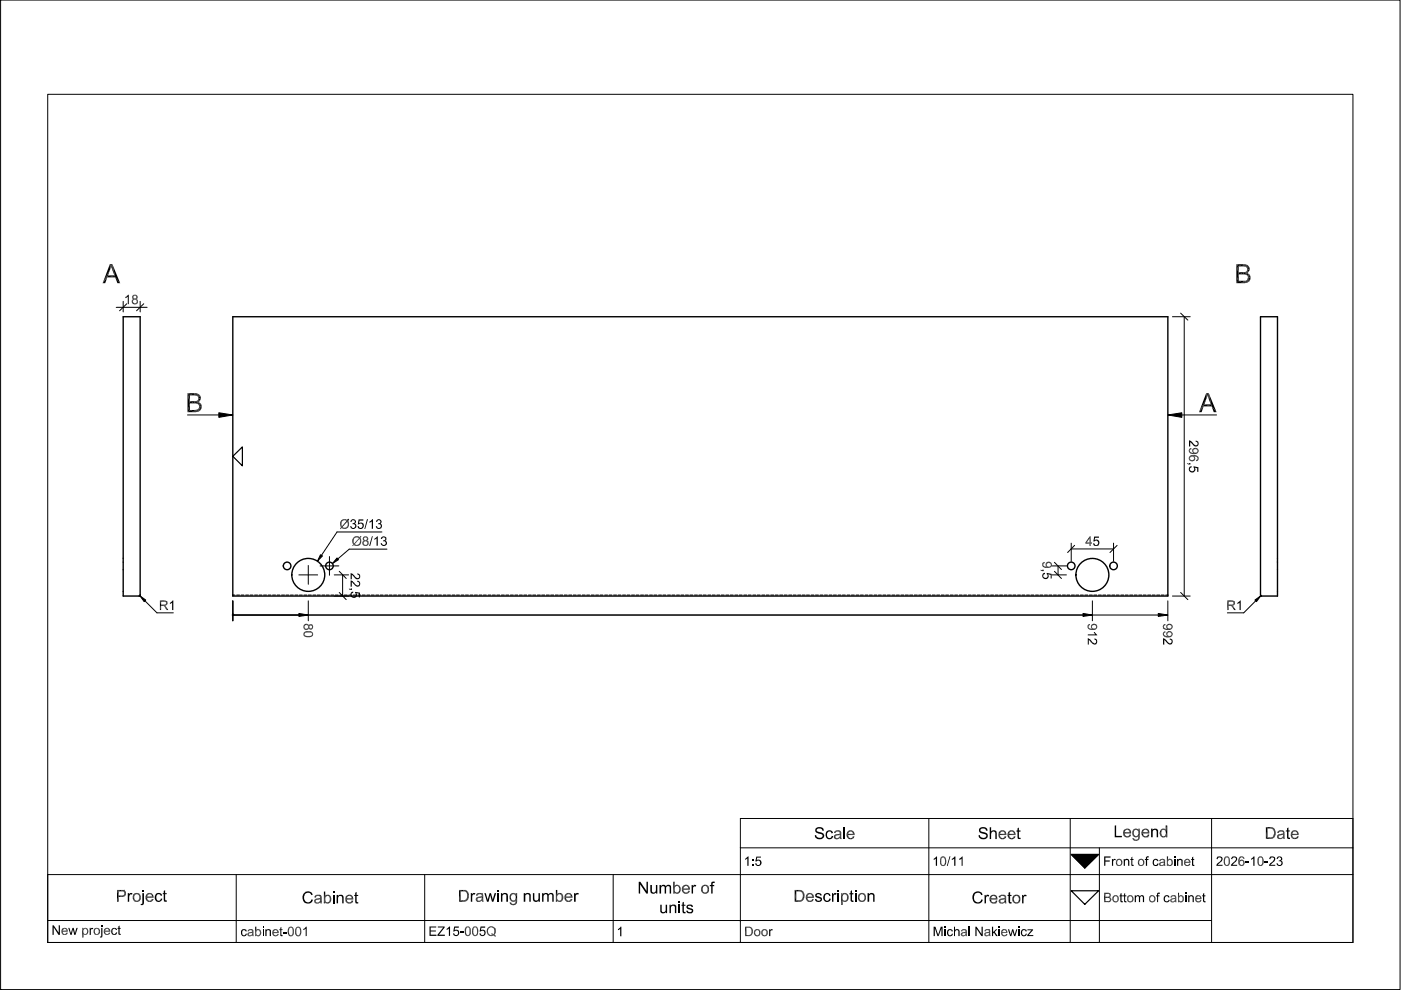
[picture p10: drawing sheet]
<svg xmlns="http://www.w3.org/2000/svg" width="297mm" height="210mm" viewBox="0 0 297 210" stroke-linecap="round" stroke-linejoin="round" font-family="sans-serif">
<g fill="#000">
<path d="M22.7 58.8l-.4 1.2h-.5zM23.3 56v1.2zM23.3 56l.2 .7-.1 .3zM23.3 56l.2 .4v.3zM23.3 57.2l-.4 1.2-1.1 1.6zM23.3 56v1.2l-1.5 2.8zM23.3 56h.5l-.3 .4zM23.8 56l-.2 .6zM23.8 56l-.1 1-.1-.4zM23.8 56v1.3zM23.8 56l.6 2.8zM23.8 56l1.7 4-1.1-1.2z"/>
<path d="M22.9 58.4l1.5 .4h-1.7zM22.9 58.4h1.4l.1 .4zM262.1 56h1.5l-.2 .5zM262.1 56l1.3 .5h-.8zM262.6 58.2v1.3l-.5 .5zM262.6 57.7h.9l.1 .5zM262.6 57.7l1 .5h-1zM262.1 56l.5 2.2-.5 1.8zM262.1 56l.5 1.7v.5zM262.1 56l.5 .5v1.2zM263.5 57.7h.2l.1 .5zM263.5 57.7l.3 .5h-.2z"/>
<path d="M263.6 56l.1 .5h-.3zM263.9 57.7l.6 .1zM264 59.5l.3 .5zM264 59.5l.3 .5h-.1zM263.6 56l.4 .5h-.3zM263.6 56h.3l.1 .5zM263.9 56l.3 .1-.2 .4zM264.4 57.9l-.3 .3zM264.2 56.1l-.1 .5zM264.2 56.1h.2l-.2 .5zM264.2 59.5l.2-.1zM264.2 59.5l.5 .2z"/>
<path d="M264.2 59.5l.5 .2-.1 .1zM264.4 56.1l-.1 .6-.1-.1zM264.4 56.1l.1 .1-.2 .5zM264.5 56.2l.2 .2-.4 .3zM264.3 56.7l.4-.3 .1 .1zM264.4 57.4l.4 .1zM264.4 57.9l-.2 .4zM264.4 57.9l.4 .2zM264.4 57.9l.4 .2-.4 .3zM264.4 57.9v.5l-.2-.1zM263.8 58.2l.6-.3-.3 .3zM263.7 57.7l.7 .2-.6 .3z"/>
<path d="M263.7 57.7l.7 .2zM264.3 56.8l.5-.3zM264.4 57h.6l-.6 .1zM264.5 59.1v.2zM264.5 59.1l.5 .3-.5-.1zM264.5 59.3l.5 .1zM264.5 59.3l.5 .2-.2 .2zM264 57.7l.5 .1zM264.6 58.9h.5zM264.5 58.6l.5-.3-.4 .5zM265 58.3v.1l-.4 .4zM264.6 58.8l.4-.4 .1 .3z"/>
<path d="M264.6 58.8l.5-.1v.2zM264.3 60l.3-.2zM264.1 59.5l.5 .3-.3 .2zM264.1 59.5h.1l.4 .3zM264.3 57.5h.5zM264.8 57.5l-.3 .3zM264.1 57.6l.7-.1-.3 .3zM264.1 57.6l.7-.1zM264.8 56.5l.2 .4zM264.8 56.5l.2 .5zM264.8 56.5l.2 .5h-.6zM264.4 56.8l.4-.3-.4 .5z"/>
<path d="M264.3 56.7l.5-.2zM264.4 59.4l.4 .3zM264.5 59.3l.3 .4-.4-.3zM264.4 58.4l.4-.3-.3 .4zM264.8 58.1l.2 .2-.5 .3zM264.8 58.1l-.3 .5zM264.4 57.1l.6-.1zM265 57l-.1 .4zM265 57l-.2 .5zM264.4 57.4l.6-.4-.2 .5zM264.4 57.2l.6-.2-.6 .4zM265.1 58.9v.4z"/>
<path d="M265.1 58.9l-.1 .5zM264.5 59.1l.6-.2-.1 .5zM264.6 58.9h.5l-.6 .2zM264.6 58.8l.5 .1zM22.9 58.4l-1.1 1.6zM24.4 58.8l1.1 1.2h-.6zM26.6 63l.7-.5v2h-.2v-1.6l-.5 .3zM27.9 63.9l.3 .1zM28.1 63.5l.1 .2-.2-.1zM28 63h.3zM28.1 62.7l-.1 .3zM28.2 62.6l-.2 .4z"/>
<path d="M28.2 62.6l.1 .2-.3 .2zM28 63l.3-.2zM28.2 64.1l-.1 .3zM27.9 64l.2 .4zM27.9 63.9l.2 .5zM27.9 63.9l.3 .1-.1 .4zM28.2 64l-.1 .4zM28.1 63.5l.2 .1zM28.1 63.5l.3 .1zM28.1 63.5l.2-.1zM28.1 63.5l.2-.1 .2 .1zM28.1 63.5h.4z"/>
<path d="M27.9 63.9l.3-.1zM28.2 62.6l.2 .1zM28.2 62.6l.2-.1zM28.2 62.6l.4-.1zM28.2 62.6l.4-.1-.1 .2zM28.2 62.6l.3 .1zM27.9 63.9l.3-.2zM27.9 63.8l.3-.1zM28 63.6l.2 .1-.3 .1zM28 63.6l.2 .1zM28.4 63.2l-.2 .2zM28.1 63.3l.1 .1z"/>
<path d="M28.1 63.3l.2-.1-.1 .2zM28.3 63.2l-.1 .2zM28.3 63v.2l-.2 .1zM28.1 63.2l.2-.2zM28 63h.3l-.2 .2zM28 63l.3-.1zM28.3 63.4l.3 .1zM28.3 63.4h.6l-.2 .1zM28.3 63.4l.4 .1zM28.3 63.4l.3-.1zM28.2 63.4l.2-.1zM28.4 63.3h.1l-.2 .1z"/>
<path d="M28.2 62.6l.1 .2zM28.4 64.3v.2zM28.4 64.2v.3zM28.1 64.4l.3 .1zM28.3 64.1l.1 .4-.3-.1zM28.3 64.1l.1 .4zM28.5 64.3l.1 .2zM28.4 64.3l.2 .2h-.2zM28.4 64.3l.2 .2zM28.6 64.3v.2zM28.6 62.5h.4zM28.6 62.5l.4 .1z"/>
<path d="M28.6 62.5l.4 .1-.2 .1zM28.6 62.5l.2 .2zM28.6 62.5l-.1 .2zM28.6 62.5l.1 .2zM28.9 64.2l.2 .2-.3-.1zM28.8 63.2l.3 .1zM28.9 63.4l-.1 .2zM28.7 63.5l.2-.1-.1 .2zM28.3 63.4h.6zM28.6 63.3l.3 .1zM28.9 63h.3zM29 62.6l-.1 .3z"/>
<path d="M29.1 62.7l.1 .2h-.3zM28.9 62.9h.3v.1zM28.8 63.6l.2-.2zM29 63.4l.2 .2zM29 63.4l.2 .2-.2 .1zM29 63.4v.3zM29 63.9h.3zM29 63.7l.2-.1-.2 .2zM29.2 63.6l-.2 .2zM29 63.8l.2-.1 .1 .1zM29 63.8l.3 .1zM28.8 62.7l.2-.1z"/>
<path d="M29 62.6l-.1 .2zM28.7 64.5l.4-.1zM28.6 64.5l.5-.1zM28.7 64.3l.4 .1-.5 .1zM28.7 64.3l.4 .1zM28.9 64.2l.2 .2zM28.8 63.3h.3zM28.9 63.4l.2-.1zM28.7 63.3h.4zM29.2 63l-.1 .2zM29.2 63l-.1 .3zM28.9 63.2l.3-.2-.1 .3z"/>
<path d="M28.9 63h.3l-.3 .2zM28.9 62.9l.3 .1zM29.3 63.9l-.1 .4zM29.3 63.9l-.2 .5zM29 64.1l.3-.2-.2 .5zM29 64l.3-.1-.3 .2zM29 63.8l.3 .1h-.3zM262.1 60l.5-.5 1.1 .5zM262.6 59.5h1.1v.5zM263.7 59.5l.1 .5h-.1zM263.7 59.5h.1v.5zM263.9 59.5l.3 .5z"/>
<path d="M263.8 59.5l.4 .5h-.4zM263.8 59.5h.1l.3 .5zM39.8 83.4h1.4l-.1 .4zM39.8 83.4l1.3 .4h-.8zM40.3 85.5v1.4l-.5 .5zM40.3 85.1h.8l.1 .4zM40.3 85.1l.9 .4h-.9zM39.8 83.4l.5 2.1-.5 1.9zM39.8 83.4l.5 1.7v.4zM39.8 83.4l.5 .4v1.3zM41.1 85.1h.2l.1 .4zM41.1 85.1l.3 .4h-.2z"/>
<path d="M41.2 83.4l.1 .4h-.2zM39.8 87.4l.5-.5 1 .5zM40.3 86.9h1v.5zM41.3 86.9l.1 .5h-.1zM41.3 86.9h.1v.5zM41.6 85l.6 .2-.2 .1zM41.2 83.4l.4 .5-.3-.1zM41.2 83.4h.3l.1 .5zM41.5 83.4l.3 .1-.2 .4zM41.6 86.9l.3 .4zM41.6 86.9l.3 .4h-.1zM41.6 86.9l.2 .4z"/>
<path d="M41.4 86.9l.4 .4-.4 .1zM41.4 86.9h.2l.2 .4zM41.7 85.6l.3-.3zM41.8 83.5l-.1 .4h-.1zM41.8 83.5h.2l-.2 .4zM41.8 83.5l-.1 .4zM41.9 86.8h.1zM41.9 86.8l.4 .3zM41.9 86.8l.4 .3-.1 .1zM42 83.5l-.1 .5-.1-.1zM42 83.5l.1 .1-.2 .4zM42.1 83.6l.2 .1-.4 .3z"/>
<path d="M41.9 84l.4-.3 .1 .2zM42 84.8l.4 .1zM42 85.3l-.1 .4zM42 85.3l.5 .2zM42 85.3l.5 .2-.5 .2zM42 85.3v.4h-.1zM41.4 85.5l.6-.2-.3 .3zM41.3 85.1l.7 .2-.6 .2zM41.3 85.1l.3-.1 .4 .3zM42 84.1l.4-.2zM42 84.4h.6zM42.1 86.5l.5 .3z"/>
<path d="M41.7 85l.5 .2zM41.6 85l.6 .2zM42.2 86.2h.6l-.6 .1zM42.2 85.9l.4-.3-.4 .5zM42.6 85.6l.1 .1-.5 .4zM42.2 86.1l.5-.4 .1 .3zM42.2 86.1l.6-.1v.2zM41.9 87.3l.3-.1zM41.7 86.9l.5 .3-.3 .1zM41.7 86.9l.2-.1 .3 .4zM42.4 84.9l-.2 .3zM41.7 85l.7-.1-.2 .3z"/>
<path d="M41.7 85l.7-.1zM42.4 83.9l.2 .4zM42.4 83.9l.2 .5zM42.4 83.9l.2 .5h-.6zM42 84.2l.4-.3-.4 .5zM41.9 84l.5-.1zM42 85.7l.5-.2zM42.5 85.5l.1 .1-.4 .3zM42.1 85.8l.4-.3-.3 .4zM42 84.5l.6-.1zM42.6 84.4l-.1 .4zM42.6 84.4l-.2 .5z"/>
<path d="M42 84.8l.6-.4-.2 .5zM42 84.6l.6-.2-.6 .4zM42.6 86.8l-.2 .3zM42.6 86.8l-.3 .3zM42 86.8h.6l-.3 .3zM42.1 86.6l.5 .2h-.6zM42.8 86.2l-.1 .4zM42.8 86.2l-.2 .6zM42.2 86.5l.6-.3-.2 .6zM42.2 86.3l.6-.1-.6 .3zM42.2 86.1l.6 .1zM252.1 95.3v.3z"/>
<path d="M252.1 95.3l.1-.1-.1 .4zM252.2 95.2l.1 .2-.2 .2zM252.1 95.6l.2-.2zM252.1 95.6h.2zM252.1 97h.2l-.2 .2zM252.1 97.2l.2-.2zM252.1 97h.2zM252.1 97l.2-.1zM252.2 96.8l.1-.1-.2 .3zM252.3 96.7l.1 .2-.3 .1zM252.1 97l.3-.1zM252.1 97.2h.2z"/>
<path d="M251.7 98.2l.4 .1v-.1h.3v.3l-.5-.1zM252.3 95.7l-.1 .2zM252.1 95.6l.1 .3zM252.1 95.6h.2l-.1 .3zM252.3 95.6l-.1 .3zM252.1 97.5l.2-.1zM252.3 97.4l-.1 .2zM252.2 95.2l.1 .2zM252.2 95.2l.2 .1zM252.1 95.6l.2-.1zM252.1 97.2l.2-.1zM252.3 97.3v.1l-.2 .1z"/>
<path d="M252.3 97.3l-.2 .2zM252.1 97.3h.2l-.2 .1zM252.1 97.2l.2 .1zM252.3 95.8l-.1 .1zM252.3 96.7l.3 .1zM252.4 96.6l.4-.1-.5 .2zM252.3 96.7l.5-.2-.1 .3zM252.3 96.7l.4 .1zM252.1 93.4l.8 .5a.67 .67 0 0 0 .9 .4 .39 .39 0 0 0 .1-.4 .39 .39 0 0 0-.4-.2v-.3a.66 .66 0 0 1 .5 1.1 .66 .66 0 0 1-1.1-.3l-.6-.5v1h-.2zM252.4 97.5v.2zM252.2 97.6l.2-.1-.1 .2zM252.2 95.2l.3 .1z"/>
<path d="M252.3 95.1l.2 .2zM252.3 95.1l.1-.1 .1 .3zM252.4 95h.2l-.1 .3zM252.5 95.9v.3zM252.4 95.9l.1 .3zM252.3 96l.2 .2zM252.2 95.9l.3 .3zM252.2 95.9l.1-.1 .2 .4zM252.3 95.8l.2 .4zM252.3 96.7l.2 .1zM252.6 95l-.1 .3zM252.7 96l-.1 .2z"/>
<path d="M252.6 96v.2h-.1zM252.6 96v.2zM252.6 97.6l.2 .2zM252.1 99.1l.5-.3v.3a.44 .44 0 0 0-.2 .6 .44 .44 0 0 0 .7 .1 .44 .44 0 0 0-.1-.7l.1-.2 1 .2v.9h-.3v-.7l-.5-.1a.7 .7 0 0 1-.6 1 .7 .7 0 0 1-.6-1.1zM252.8 95.6l.2-.1zM252.8 96.5l-.1 .3zM252.5 97.8h.3zM252.4 97.7l.4 .1zM252.5 97.5l.3 .3-.4-.1zM252.5 97.5l.3 .3zM252.7 97.6h.2l-.1 .2zM252.8 96.5h.2v.3z"/>
<path d="M252.8 96.5l.2 .3h-.1zM252.8 96.5l.1 .3zM252.9 95.1l.4-.1zM252.9 95.1l.5-.1zM252.9 95.1l.5-.1-.1 .2zM252.9 95.1l.4 .1zM252.9 95.1l.2 .3zM253 96l-.1 .3zM252.9 96v.3zM252.8 96l.1 .3-.3-.1zM252.8 96l.1 .3zM253 95.6l-.1 .2z"/>
<path d="M252.8 95.6h.2l-.2 .2zM253.1 95.8l-.1 .2zM252.9 95.9l.1 .1zM252.9 95.8l.1 .2zM252.9 95.8l.1-.1v.3zM253 95.7v.3zM253 96l.2-.1v.4zM253 96l.2 .3h-.3zM253 97.5l.2 .1zM253 96.5h.3v.2zM253 96.5l.3 .2zM252.8 95.6l.3-.2z"/>
<path d="M252.8 95.4h.3l-.3 .2zM252.9 95.2l.2 .2h-.3zM252.9 95.2v-.1l.2 .3zM253 96.8l.2-.1zM253.1 95.9l-.1 .1zM253.2 97.3l.2-.1-.3 .2zM253.1 97.4l.3-.2v.1zM253.1 97.4l.3-.1-.1 .3zM253.1 97.4l.2 .2h-.1zM253.2 96.7l-.1 .3zM253.2 96.7l.1 .2zM253.2 96.7l.1 .3z"/>
<path d="M253.2 96.7l.1 .3-.1 .1zM253.2 96.7v.4zM253 96.5l.2 .2-.2 .1zM252.9 95.1l.3 .2zM253.2 97.1l.1-.1zM253.3 97l-.1 .2zM253.2 97.2l.2-.2v.2zM252.9 97.8l.3-.2zM252.8 97.8l.4-.2zM252.9 97.6h.3l-.4 .2zM252.9 97.6h.3zM253.1 97.4l.1 .2z"/>
<path d="M253.3 96l.3 .2zM253.3 96l.3 .2-.3 .1zM253.2 95.9l.1 .4h-.1zM253.2 95.9l.1 .4zM253.3 96.5l.4 .1-.2 .2zM253.3 96.5l.2 .3-.2-.1zM253.2 97.3l.2-.1zM253.2 97.2h.2zM253.4 95l.4 .1zM253.4 95l.5 .1zM253.4 95l.5 .1-.2 .2zM253.4 95l.3 .3z"/>
<path d="M253.4 95l-.1 .2zM253.4 95l.1 .2h-.1zM253.4 96l.3 .2zM253.6 97.6l.1 .2zM253.5 96.8l.2-.2zM253.7 96.6l-.1 .2zM253.7 96.6l.2 .1-.1 .2zM253.7 96.6l.1 .3-.1-.1zM253.8 95.8l.2 .1zM253.8 95.9h.2zM253.8 97.4l.2 .2zM253.9 95.1l-.1 .3z"/>
<path d="M253.8 96.9l.1 .1zM253.9 96.7v.3zM253.9 96.7l.1 .1-.1 .2zM254 96.8l.1 .2h-.2zM253.9 95.6h.2zM253.9 95.1l.2 .3zM253.9 95.1l.2 .5zM253.9 95.1l.2 .5-.2-.1zM253.9 95.1v.4zM253.7 95.3l.2-.2-.1 .2zM253.9 97.2h.2zM253.7 95.9l.3 .1z"/>
<path d="M253.7 96.2l.3-.2zM253.5 96h.5l-.3 .2zM253.5 96h.5zM253.7 97.8l.3-.2zM253.7 97.5l.3 .1-.3 .2zM253.7 97.5l.3 .1zM254.1 95.6l-.1 .3zM253.8 95.8l.3-.2-.1 .3zM253.9 95.7l.2-.1-.3 .2zM253.9 95.5l.2 .1zM254.1 97.2l-.1 .3zM254.1 97.2l-.1 .4z"/>
<path d="M253.9 97.4l.2-.2-.1 .4zM253.9 97.3l.2-.1-.2 .2zM253.9 97.1l.2-.1v.2zM253.9 97h.2zM253.9 97.1l.2 .1zM255.4 85.7l-1.2 1.7zM255.2 86.2l-.4 1.2h-.6zM255.7 83.4l.1 1.2zM255.7 83.4l.2 .6v.4zM255.7 83.4l.3 .4-.1 .2zM255.8 84.6l-.4 1.1-1.2 1.7zM255.7 83.4l.1 1.2-1.6 2.8z"/>
<path d="M255.7 83.4h.6l-.3 .4zM256.3 83.4l-.3 .6zM256.3 83.4l-.1 1-.2-.4zM256.3 83.4v1.2zM256.3 83.4l.6 2.8zM256.3 83.4l1.6 4-1-1.2zM255.4 85.7l1.5 .5h-1.7zM255.4 85.7h1.3l.2 .5zM256.9 86.2l1 1.2h-.6zM72.2 110.7l-.1 .4zM72.2 110.5l-.1 .6zM72.2 110.5l.3 .1-.4 .5z"/>
<path d="M72.5 110.6l-.1 .3-.3 .2zM72.1 111.1h.3l-.3 .1zM72.1 111.2l.3-.1zM72.1 111.2h.3l-.3 .2zM72.1 111.4l.3-.2zM72.1 111.4h.3zM72.2 111.5l.2-.1zM72.2 111.5l.2-.1-.1 .3zM72.4 111.4l-.1 .3zM72.1 111.1l.3-.2v.2zM72.1 111.4l.3-.1zM72.1 112.1l.3-.2-.2 .3z"/>
<path d="M72.3 111.8l.1 .1-.3 .2zM72.5 111.6l.1 .1-.2 .2zM72.5 110.3l.1 .1zM72.5 110.3l.1 .1v.1zM72.5 111.6l-.1 .3zM72.5 111.6l-.1 .3-.1-.1zM72.3 111.7l.2-.1-.2 .2zM73.5 110.5l.1 .1-1.1 1zM72.5 111.6l1.1-1-1 1.1zM72.6 111.7l-.2 .2zM72.6 111.7l-.1 .3zM72.2 110.5h.4z"/>
<path d="M72.3 110.5h.3zM72.3 110.5l.2-.2 .1 .2zM72.6 111.8v.3l-.1-.1zM72.6 111.8l.2 .1-.2 .2zM72.8 111.9l-.1 .2zM72.8 111.9l-.2 .2zM72.8 111.9v.2zM72.6 110.2l.3 .1-.3 .1zM72.6 110.2l.1-.1 .2 .2zM72.7 110.1h.2v.2zM72.9 110.1h.2l-.2 .2zM73 111.9l.1 .3z"/>
<path d="M72.9 111.9l.1 .3-.2-.1zM72.9 111.9h.1v.3zM73.1 110.1v.2h-.2zM73.1 111.9h.1l-.1 .3zM73.1 110.1v.2zM73.2 110.1h.2zM73.2 110.1h.2l-.2 .2zM73.2 110.1v.2h-.1zM73.2 111.9l.2-.1 .1 .2zM73.2 111.9l.3 .1zM73.2 111.9l.2 .2-.2 .1zM73.2 111.9v.3h-.1z"/>
<path d="M73.4 110.1l-.1 .2zM73.4 110.1l-.2 .2zM73.4 110.2l.2 .1-.2 .1zM73.4 110.2v.2l-.1-.1zM73.9 110l.1 .2-.5 .3zM73.5 110.5l.5-.3-.4 .4zM73.5 111.7l.4-.1zM73.5 111.7l.4-.1-.1 .2zM73.5 111.7l.3 .1-.1 .1zM73.6 110.3l-.1 .2zM73.8 110.4l.2-.2-.4 .4zM73.9 110l-.4 .5z"/>
<path d="M73.4 111.8l.3 .1-.2 .1zM73.5 111.7l.2 .2-.3-.1zM73.8 110.4l-.1 .3zM73.8 110.4l.1 .1-.2 .2zM73.9 110.5v.2h-.2zM73.7 110.7h.3zM73.7 111.1h.3l-.3 .2zM73.7 110.7h.3l-.3 .3zM74 110.7l-.3 .3zM73.7 111l.3-.2v.2zM73.7 111l.3 .1zM74 111.1v.4z"/>
<path d="M74 111.1l-.1 .5zM74 111.1l-.1 .5h-.2zM73.7 111.3l.3-.2-.3 .5zM73.7 111l.3 .1h-.3zM74.4 110.3a.54 .54 0 0 1 .9-.1 .54 .54 0 0 1-.1 .8 .62 .62 0 0 1 0 1.1 .62 .62 0 0 1-.9-.5h.2a.41 .41 0 0 0 .5 .3 .41 .41 0 0 0 .3-.5 .41 .41 0 0 0-.5-.3v-.2a.36 .36 0 0 0 .4-.3 .36 .36 0 0 0-.4-.4 .36 .36 0 0 0-.3 .5l-.2-.1zM74.8 114.3l-.1 .4zM74.8 114.2l-.1 .5zM74.8 114.2h.3l-.4 .5zM75.1 114.2l-.1 .3-.3 .2zM74.7 114.7h.3zM74.7 114.8l.3-.1zM74.7 114.8h.3l-.3 .2z"/>
<path d="M74.7 115l.3-.2zM74.7 115.1l.3-.1zM74.8 115.2l.2-.2zM74.8 115.2l.2-.2-.2 .3zM75 115l-.2 .3zM74.7 114.7l.3-.2v.2zM74.7 115.1l.3-.2zM74.7 115l.3-.1zM74.7 115.7l.3-.2-.2 .3zM74.9 115.4l.1 .1-.3 .2zM75.1 115.2l.1 .2-.2 .1zM75.1 113.9v-.1l.2 .2z"/>
<path d="M75.1 113.9l.2 .1-.2 .1zM75.1 115.2l-.1 .3zM74.8 115.3l.3-.1-.2 .2zM75 115.5l.2-.1-.1 .2zM75.2 115.4l-.1 .2zM76.1 114.1l.1 .1-1.1 1zM75.1 115.2l1.1-1-1 1.2zM74.8 114.2l.3-.1zM74.9 114.1h.2l-.3 .1zM74.9 114.1l.2-.2v.2zM75.3 115.4v.3l-.2-.1zM75.3 115.4v.3z"/>
<path d="M75.4 115.5l-.1 .2zM75.4 115.5v.3zM75.1 113.8l.4 .1-.2 .1zM75.1 113.8l.4 .1zM75.3 113.8l.2-.1v.2zM75.5 113.7h.1l-.1 .2zM75.6 115.5v.3zM75.4 115.5l.2 .3h-.2zM75.4 115.5l.2 .3zM75.6 113.7v.2h-.1zM75.6 115.5h.2l-.2 .3zM75.6 113.7l.1 .2z"/>
<path d="M75.7 113.7h.2zM75.7 113.7h.2l-.1 .2zM75.7 113.7l.1 .2h-.1zM75.8 115.5l.2-.1 .1 .2zM75.8 115.5l.3 .1zM75.8 115.5l.2 .2-.2 .1zM75.8 115.5v.3h-.2zM76 110.1h1v.3h-.8l-.1 .5a.67 .67 0 0 1 1 .3 .67 .67 0 0 1-.4 .9 .67 .67 0 0 1-.9-.5h.3a.45 .45 0 0 0 .5 .3 .45 .45 0 0 0 .3-.6 .45 .45 0 0 0-.5-.3l-.5 .2zM75.9 113.7v.3zM76 113.8h.2l-.2 .3zM76 113.8v.3l-.1-.1zM76.5 113.6l.1 .2-.5 .3z"/>
<path d="M76.1 114.1l.5-.3-.4 .4zM76.1 115.3l.1-.1 .3 .1zM76.1 115.3h.4l-.1 .1zM76.1 115.3l.3 .1-.2 .2zM76.2 113.8l-.1 .3zM76.2 113.8l-.2 .3zM76.6 113.8l-.4 .4zM76.5 113.6l-.4 .5zM76 115.4l.2 .2h-.1zM76 115.4l.1-.1 .1 .3zM76.2 114.2l.2-.1-.1 .3zM76.4 114.1l-.1 .3z"/>
<path d="M76.5 114.1v.2l-.2 .1zM76.3 114.4l.2-.1zM76.3 114.7h.3l-.3 .2zM76.3 114.4h.2l-.2 .2zM76.5 114.4l-.2 .2zM76.3 114.6l.3-.2v.2zM76.3 114.6h.3v.1zM76.6 114.7l-.1 .5zM76.6 114.7l-.1 .6zM76.6 114.7l-.1 .6-.3-.1zM76.3 114.9l.3-.2-.4 .5zM76.3 114.6l.3 .1h-.3z"/>
<path d="M76.8 115.2h.3zM76.9 114.8l.1-.1 .1 .2zM76.9 114.2l.3 .1zM77 113.9l-.1 .3zM77 113.9l.1-.1-.2 .4zM77.1 113.8l.1 .3-.3 .1zM76.9 114.2l.3-.1zM77.1 115.3l-.1 .3zM76.8 115.3l.2 .3zM76.8 115.2l.2 .4zM76.8 115.2h.3l-.1 .4zM77.1 115.2l-.1 .4z"/>
<path d="M77 114.7l.2 .2zM77 114.7l.3 .1zM77 114.7h.2zM77 114.7h.4zM76.8 115.2l.3-.1zM77.1 113.8l.2 .2zM77.1 113.8l.3-.1zM77.1 113.8l.4-.1zM77.1 113.8l.4-.1-.1 .2zM77.1 113.8l.3 .1zM77.1 115.4l-.1 .2zM76.8 115.2l.3-.3z"/>
<path d="M76.8 115l.3-.1-.3 .3zM76.9 114.9h.2l-.3 .1zM76.9 114.8l.2 .1zM77.3 114.4l-.2 .2zM77 114.5l.1 .1zM77 114.5l.2-.1-.1 .2zM77.2 114.4l-.1 .2zM77.2 114.3l-.2 .2zM77 114.4l.2-.1zM76.9 114.3h.3l-.2 .1zM77.2 114.7h.3zM77.2 114.7h.6z"/>
<path d="M77.2 114.7h.4zM77.2 114.7l.3-.1zM77.1 114.6l.2-.1zM77.3 114.5l.1 .1-.2 .1zM77.8 110.1h.2l-.6 2.1h-.1zM77.1 113.8l.1 .3zM77.3 115.5v.3zM77 115.6l.3 .2zM77 115.6l.2-.2 .1 .4zM77.2 115.4l.1 .4zM77.4 115.5l.1 .3zM77.3 115.5l.2 .3h-.2z"/>
<path d="M77.3 115.5l.2 .3zM77.5 115.5v.3zM77.5 113.7l.4 .1zM77.5 113.7l.4 .2zM77.5 113.7l.4 .2-.2 .1zM77.5 113.7l.2 .3zM77.5 113.7l-.1 .2zM77.5 113.7l.1 .2zM77.7 115.5l.3 .1zM77.7 114.4l.3 .1zM77.8 114.7h.1l-.2 .1zM77.6 114.7h.2l-.1 .1z"/>
<path d="M77.5 114.6l.3 .1zM77.8 114.2h.3zM77.8 114.1l.1-.2-.1 .3zM77.9 113.9l-.1 .3zM78 113.9l.1 .2-.3 .1zM77.9 115.2h.2zM77.9 114.9l.2-.1-.2 .3zM78.1 114.8l-.2 .3zM77.9 115.1l.2-.2v.2zM77.9 115.1l.2 .1zM77.9 114.7l-.2 .1zM77.9 114.7l.2 .1z"/>
<path d="M77.9 114.7l.2 .1-.2 .1zM77.9 114.7v.2zM77.7 114l.2-.1zM77.6 115.8l.4-.2zM77.5 115.8l.5-.2zM77.6 115.5l.4 .1-.5 .2zM77.6 115.5l.4 .1zM77.9 115.4l.1 .2zM77.7 114.5h.3zM77.8 114.7l.2-.2zM77.6 114.6l.4-.1zM78.1 114.2l-.1 .2z"/>
<path d="M78.1 114.2l-.1 .3zM77.8 114.4l.3-.2-.1 .3zM77.8 114.3l.3-.1zM78.1 115.2v.3zM78.1 115.2l-.1 .4zM77.9 115.4l.2-.2-.1 .4zM77.9 115.2h.2l-.2 .2zM78.9 113.7h.1l-.5 2.1h-.2zM78.3 110.6l.8-.5v2h-.3v-1.6l-.5 .3zM79.8 110.3a.55 .55 0 0 1 .9-.1 .55 .55 0 0 1-.1 .8 .64 .64 0 0 1 0 1.1 .64 .64 0 0 1-.9-.5h.2a.42 .42 0 0 0 .5 .3 .42 .42 0 0 0 .3-.5 .42 .42 0 0 0-.5-.3v-.2a.34 .34 0 0 0 .4-.3 .34 .34 0 0 0-.3-.3 .34 .34 0 0 0-.3 .4l-.3-.1zM79.4 114.2l.7-.5v2h-.3v-1.6l-.4 .3zM80.9 113.9a.55 .55 0 0 1 .8-.1 .55 .55 0 0 1 0 .9 .63 .63 0 0 1 .2 .9 .63 .63 0 0 1-1-.1l-.2-.3h.3a.4 .4 0 0 0 .5 .3 .4 .4 0 0 0 .3-.5 .4 .4 0 0 0-.6-.2v-.2a.34 .34 0 0 0 .5-.3 .34 .34 0 0 0-.4-.4 .34 .34 0 0 0-.3 .4l-.3-.1z"/>
<path d="M221 119.4v.3zM221 119.4l.1-.1-.1 .4zM221.1 119.3l.1 .3-.2 .1zM221 119.7l.2-.1zM221 119.7l.2 .1zM221.1 119.3l.1 .3zM221.1 119.3l.1 .2zM221.2 119.9l-.1 .2zM221.1 119.3l.3 .1-.1 .1zM221.1 119.3l.3 .1zM221.1 119.3l.3-.1v.2zM221.4 119.2l.1-.1-.1 .3z"/>
<path d="M221.5 119.1l-.1 .3zM221.7 119.7h.2zM221.7 119.8l.2-.1zM221.9 119.3l.3-.2zM221.9 119.3l.4-.2zM221.9 119.3l.4-.2-.1 .3zM221.9 119.3l.3 .1h-.1zM221.9 119.3l.1 .2zM221.9 119.8l-.2 .2zM221.7 119.9l.2-.1zM221.7 119.8h.2l-.2 .1zM221.7 119.7l.3-.2-.1 .2z"/>
<path d="M221.7 119.6l.3-.1-.3 .2zM221.8 119.4l.2 .1-.3 .1zM221.8 119.4l.1-.1 .1 .2zM221.9 119.3l.2 .1zM222.3 119.1l.4 .1zM222.3 119.1l.5 .2zM222.3 119.1l.5 .2-.2 .1zM222.3 119.1l.3 .3zM222.3 119.1l-.1 .3zM222.3 119.1l.1 .3zM222.7 119.5l.1-.2v.3zM222.8 119.8l.2-.1z"/>
<path d="M222.8 119.3l.2 .3zM222.8 119.3l.2 .4zM222.8 119.3l.2 .4h-.2zM222.8 119.3v.4zM222.6 119.4l.2-.1zM223 119.7v.3zM223 119.7l-.1 .4zM223 119.7l-.1 .4-.1-.1zM222.8 119.9l.2-.2-.2 .3zM222.8 119.7h.2zM230.1 115h.3l-.3 .2zM231.1 113.7l-.1 .4-.9 .9z"/>
<path d="M230.1 115l.9-.9-.6 .9zM230.4 115h.6v.2zM230.1 115.2l.3-.2 .6 .2zM231.1 113.7l-.1 1.3zM231.1 113.7h.1l-.2 1.3zM231.2 113.7v1.3h-.2zM231 115l.2 .2h-.2zM231.2 115h.3v.2zM231.2 115l.3 .2h-.3zM231 115h.2v.2zM231.2 115.2v.6h-.2zM231 115.2h.2l-.2 .6z"/>
<path d="M232 113.8h1v.2h-.8l-.1 .5a.67 .67 0 0 1 .9 .3 .67 .67 0 0 1-.4 .9 .67 .67 0 0 1-.8-.5h.2a.47 .47 0 0 0 .6 .3 .47 .47 0 0 0 .3-.6 .47 .47 0 0 0-.6-.3l-.3 .2h-.2zM33.9 127.3h.9v.3zM33.9 127.3l.9 .3h-.6zM34.2 128.5v.8h-.3zM34.2 128.2l-.3 1.1zM34.2 128.2h.6l-.3 .3zM34.2 128.2l.3 .3h-.3zM33.9 127.3l.3 .3v.6zM34.5 128.5l.3-.3zM34.8 128.2l-.3 .3zM34.8 128.2l-.2 .3zM34.8 128.2l-.1 .3z"/>
<path d="M34.8 127.3l.3 .1zM34.8 127.3l.4 .1zM34.8 127.3l.4 .1-.1 .2zM34.8 127.3l.3 .3zM34.8 128.5l.1-.1zM34.9 128.4l-.1 .2zM34.8 128.2l.1 .2-.1 .1zM34.8 128.2h.2l-.1 .2zM34.8 127.3l.1 .3h-.1zM35 128.2h.3zM35 128.2l.3 .1-.2 .1zM35 128.2l.1 .2h-.2z"/>
<path d="M34.9 128.7l.2-.2-.1 .3zM35.1 128.5l-.1 .3zM35.1 128.6l.2 .1-.3 .1zM34.8 128.6l.2-.1zM35 128.5l-.1 .2zM35.1 128.1l.2 .1zM35.2 127.4l-.1 .2zM35.2 127.9h.3zM35.2 127.7l.2-.1-.2 .2zM35.4 127.6l-.2 .2zM35.2 127.8l.3-.2v.2zM35.2 127.8l.3 .1z"/>
<path d="M35.3 128.7l-.2 .2zM35 128.8l.3-.1zM35.3 127.4l.1 .2zM35.3 127.4l.1 .2-.2 .1zM35.3 127.4l-.1 .3zM35.3 128.8l.4 .5h-.4zM35.1 128.9l.2-.1v.5zM35.2 128l.1 .2zM35.5 127.9l-.1 .3zM35.5 127.9l-.2 .3zM35.2 128l.3-.1-.2 .3zM36 127.8l.7-.5v2h-.2v-1.5l-.5 .3z"/>
<path d="M64.3 132.8h.3l-.3 .1zM64.3 132.9l.3-.1zM64.3 132.8l.3-.1zM64.3 132.8l.3-.2zM64.4 132.5l.1-.1-.2 .4zM64.5 132.4l.2 .2-.4 .2zM64.3 132.8l.4-.2zM64.3 132.9h.3v.1zM64.4 134.1l-.1 .4zM64.4 134.1l.2-.1-.3 .5zM64.6 134v.3l-.3 .2zM64.3 134.5l.3-.2z"/>
<path d="M64.3 134.5h.3zM64.5 132.4l.3 .1zM64.5 132.4l.3-.1zM64.5 132.4l.4-.1zM64.5 132.4l.4-.1v.2zM64.5 132.4l.4 .1zM64.3 133.1l.2 .3zM64.3 132.9l.2 .5zM64.3 132.9l.3 .1-.1 .4zM64.6 133l-.1 .4zM64.6 133.2l.1 .1-.2 .1zM64.6 134.7l-.1 .2z"/>
<path d="M64.6 134.7l.1 .1-.2 .1zM64.3 132.9h.3zM64.6 134l.5-.2zM64.6 134l.5-.2v.3zM64.6 134l.5 .1zM64.3 134.5l.3-.1zM64.6 134l.1 .2-.1 .1zM64.6 134.5v.2l-.1 .1zM64.6 134.5l-.1 .3zM64.3 134.6l.3-.1-.2 .3zM64.3 134.5h.3l-.3 .1zM64.6 133.2l-.1 .2z"/>
<path d="M64.7 134.8l.1 .3zM64.7 134.8l.1 .3-.1-.1zM64.5 134.9l.2-.1v.2zM64.5 132.4l.3 .2zM64.6 134l.2 .1zM64.9 133.3v.3zM64.9 132.3v.2zM64.6 133.5l.3 .1zM64.5 133.4l.4 .2zM64.5 133.4l.2-.1 .2 .3zM64.7 133.3l.2 .3zM65 133.3h.2l.1 .2z"/>
<path d="M65 133.3l.3 .2zM65 133.3l.2 .2-.2 .1zM65 133.3l-.1 .3zM64.9 132.3l.1 .2zM65.1 133.8h.3v.3zM65.1 133.8l.3 .3h-.3zM65.1 134.8h.3v.3zM65.1 134.8l.3 .3h-.2zM64.9 132.3l.3 .3zM65.1 132.3h.1v.3zM65.2 132.3v.3zM64.8 135.1h.4z"/>
<path d="M64.8 134.8l.4 .3h-.4zM64.8 134.8h.3l.1 .3zM65.3 132.3l-.1 .3zM65.4 132.4l-.2 .2zM65.4 132.4l-.1 .3zM65.4 132.4v.2zM65.4 132.4v.4zM65.4 134.8h.2l-.1 .3zM65.4 134.8l.1 .3h-.1zM65.4 132.6v.3zM65.4 132.6v.6zM65.4 132.6v.4z"/>
<path d="M65.3 133.2l.1 .1zM65.4 133v.2h-.1zM65.4 133.3l-.1 .2zM65.2 133.3h.2l-.1 .2zM65.2 133.2l.2 .1zM65.4 132.6l.2 .3-.2 .3zM65.6 132.9l-.2 .3zM65.4 132.6l.2 .3zM65.5 132.6l.1 .1zM65.5 132.6l.2 .1zM65.6 132.4l-.1 .2zM65.6 132.4l.1 .2h-.2z"/>
<path d="M65.5 132.6h.2zM65.5 133.8l.4 .1zM65.5 133.8l.4 .1 .1 .2zM65.5 133.8l.5 .3h-.4zM65.6 133.1v.3zM65.4 133.2l.2 .2zM65.6 133v.4l-.2-.2zM65.6 133v.4zM65.6 134.8h.4l-.2 .3zM65.6 134.8l.2 .3zM65.6 134.8l.1 .3h-.2zM65.4 133.8l.2 .3h-.2z"/>
<path d="M65.4 133.8h.1l.1 .3zM65.7 133.2l-.1 .2zM65.6 132.4l.2 .2zM65.7 132.4l.1-.1v.3zM65.8 132.3v.3zM65.8 133.2l.1 .3zM65.9 132.3l-.1 .3zM65.7 133.4l.2 .1zM65.6 133.4l.3 .1zM65.7 133.2l.2 .3-.3-.1zM65.7 133.2l.2 .3zM65.9 133.2v.3z"/>
<path d="M65.9 132.3l.3 .1zM65.9 132.3l.4 .2zM65.9 132.3l.4 .2-.3 .1zM65.9 132.3l.1 .3zM65.9 133.2l.4 .1zM65.9 133.2l.3 .2-.2 .1zM65.9 133.2l.1 .3zM66 134.8l.1 .1zM66 134.8l.1 .2-.2 .1zM66 134.8l-.2 .3zM66.1 134.7l.2 .1zM66 134.8h.3z"/>
<path d="M66 134.8l.2 .1zM65.9 133.9l.1 .3zM66 133.9l.2 .1-.2 .2zM66 132.6l.3-.1zM66.2 132.9h.2zM66.2 134.5h.2zM66.3 134.1l-.1 .3zM66.3 134.2l.1 .1-.2 .1zM66.2 134.4l.2-.1v.2zM66.2 134l-.1 .3zM66 134.2l.2-.2-.1 .3zM66.1 133.2l.2 .1z"/>
<path d="M66.3 132.5l-.2 .2zM66.3 132.5l.1 .3zM66.3 132.5l.1 .4zM66.3 132.5l.1 .4h-.2zM66.3 132.5l-.1 .4zM66.4 132.9l-.1 .3zM66.4 132.9l-.1 .4zM66.1 133.1l.3-.2-.1 .4zM66.2 133l.2-.1-.3 .2zM66.4 134.5l-.1 .2zM66.4 134.5l-.1 .3zM66.1 134.7l.3-.2-.1 .3z"/>
<path d="M66.2 134.5h.2l-.3 .2zM66.2 134.4l.2 .1zM74 124.9h.3v-.1h.3v.3l-.5-.1zM74.3 121.5l.8 .5a.7 .7 0 0 0 1 .5 .41 .41 0 0 0 0-.5 .41 .41 0 0 0-.4-.2l.1-.2a.66 .66 0 0 1 .4 1 .66 .66 0 0 1-1.1-.2l-.5-.6v1h-.3zM74.3 123.1l.5 .1 .3 .4a.7 .7 0 0 0 1 .5 .41 .41 0 0 0 0-.5 .41 .41 0 0 0-.4-.2l.1-.3a.65 .65 0 0 1 .6 .6 .65 .65 0 0 1-.6 .7 .65 .65 0 0 1-.7-.5l-.5-.5v1h-.3zM74.4 125.7l.4-.3h.1v.3a.45 .45 0 0 0-.3 .6 .45 .45 0 0 0 .5 .3 .45 .45 0 0 0 .3-.6l-.1-.5 1 .2v1h-.2v-.8l-.5-.2a.7 .7 0 0 1-.7 1.1 .7 .7 0 0 1-.5-1.1zM220.6 120.8l.4 .1v-.1h.3v.3l-.5-.1zM221 119.8l.1 .3zM221 119.7l.1 .4zM221 119.7l.2 .1-.1 .3zM221.2 119.8l-.1 .3zM221.4 120.1h.1l-.1 .2z"/>
<path d="M221.4 120.1v.2zM221.3 120l.1 .3zM221.1 120.2l.3 .1zM221.1 120.1l.3 .2zM221.2 119.9l.2 .4-.3-.2zM221.2 119.9l.2 .4zM221.6 120.2l-.1 .2zM221.5 120.1v.3zM221.1 121.6l.4-.2 .1 .3a.43 .43 0 0 0-.3 .6 .43 .43 0 0 0 .7 .1 .43 .43 0 0 0-.1-.7l.1-.2 1 .2v1h-.2v-.8l-.6-.1a.69 .69 0 0 1-.7 1 .69 .69 0 0 1-.4-1.2zM221.9 120.2v.2zM221.8 120.2l.1 .2zM221.7 120.2l.2 .2h-.4z"/>
<path d="M221.7 120.2l.2 .2zM222 120v.2zM221.8 120l.2 .2zM221.7 120l.3 .2zM221.7 120l.2-.1 .1 .3zM221.9 119.9l.1 .3zM222 120.2l.1-.1-.1 .3zM222 120.2v.2h-.1zM222.2 120.2l.3 .2zM222.2 120.2l.3 .2h-.3zM222.1 120.1l.1 .3h-.2zM222.1 120.1l.1 .1v.2z"/>
<path d="M222.3 120.2l.3 .1zM222.7 120l.2 .1zM222.7 120l.2 .1-.1 .1zM222.7 120l.1 .2zM222.6 120.3l.2-.1zM222.5 120.2h.3l-.2 .1zM222.5 120.2h.3zM230.6 132.6v.3zM230.6 132.6l.1-.1-.1 .4zM230.7 132.5l.1 .2-.2 .2zM230.6 132.9l.2-.2zM230.6 132.9h.2z"/>
<path d="M230.6 134.5h1.6l-.3-.5h.2l.5 .7h-2zM230.7 132.5l.1 .2zM230.7 132.5l.1 .1zM230.8 133l-.1 .2zM230.6 133l.1 .2zM230.6 132.9l.1 .3zM230.6 132.9h.2l-.1 .3zM230.8 132.9l-.1 .3zM230.6 132.9l.2-.1zM230.8 133.1l-.1 .1zM230.6 135.3l.8 .5a.75 .75 0 0 0 .9 .5 .42 .42 0 0 0-.3-.7v-.2a.65 .65 0 0 1 .6 .6 .65 .65 0 0 1-.5 .7 .65 .65 0 0 1-.7-.5l-.6-.5v1h-.2zM230.7 132.5l.3 .1z"/>
<path d="M230.8 132.4l.2 .2zM230.8 132.4l.2-.1v.3zM231 132.3h.1l-.1 .3zM231 133.2l.1 .1v.2zM231 133.2l.1 .3zM230.9 133.2l.2 .3zM230.8 133.3l.3 .2zM230.7 133.2l.4 .3zM230.7 133.2l.1-.1 .3 .4zM230.8 133.1l.3 .4zM231.1 132.3l-.1 .3zM231.2 133.3v.2z"/>
<path d="M231.1 133.3l.1 .2h-.1zM231.1 133.3l.1 .2zM231.3 132.9l.2-.1zM231.5 132.4l.3-.1zM231.5 132.4l.4-.1zM231.5 132.4l.4-.1v.2zM231.5 132.4l.4 .1zM231.5 132.4l.1 .2v.1zM231.5 133.3v.3zM231.4 133.3l.1 .3zM231.3 133.3l.2 .3-.3-.1zM231.3 133.3h.1l.1 .3z"/>
<path d="M231.5 132.9l-.1 .2zM231.3 132.9h.2l-.1 .2zM231.3 132.9l.3-.2zM231.3 132.7h.3l-.3 .2zM231.4 132.5l.2 .2h-.3zM231.4 132.5l.1-.1 .1 .3zM231.6 133.2v.1zM231.4 133.2l.2 .1zM231.4 133.1l.2 .2zM231.4 133.1l.1-.1 .1 .3zM231.5 133l.1 .3zM231.6 133.3l.1-.1-.1 .4z"/>
<path d="M231.6 133.3v.3h-.1zM231.5 132.4l.2 .2zM231.9 133.3l.2 .2zM231.9 133.3l.2 .2-.2 .1zM231.7 133.2l.2 .4h-.3zM231.7 133.2l.2 .1v.3zM231.9 132.3h.4zM231.9 132.3l.6 .1zM231.9 132.3l.6 .1-.3 .2zM231.9 132.3l.3 .3-.2-.1zM231.9 132.3v.2zM231.9 132.3l.1 .2z"/>
<path d="M231.9 133.3l.3 .2h-.1zM231.9 133.3l.3 .2zM232.4 133.1l.1 .1h-.2zM232.3 133.2h.2zM232.5 132.4l-.2 .2zM232.4 132.9h.2zM232.2 133.2l.3 .1zM232.2 133.5l.3-.2zM232.1 133.3h.4l-.3 .2zM232.1 133.3h.4zM232.5 132.4l.1 .3zM232.5 132.4l.1 .5z"/>
<path d="M232.5 132.4l.1 .5-.2-.1zM232.5 132.4l-.1 .4zM232.2 132.6l.3-.2zM232.6 132.9v.3zM232.6 132.9l-.1 .3zM232.4 133.1l.2-.2-.1 .3zM232.4 133l.2-.1-.2 .2zM232.4 132.8l.2 .1zM246.6 132.6l-.1 .3zM246.6 132.6l.1-.1-.2 .4zM246.7 132.5l.1 .2-.3 .2zM246.5 132.9l.3-.2z"/>
<path d="M246.5 132.9h.3zM246.6 134.1l-.1 .3zM246.7 134l.1 .3-.3 .1zM246.5 134.4l.3-.1zM246.5 134.4l.3 .1zM246.8 133l-.1 .2zM246.5 133l.2 .2zM246.5 132.9l.2 .3zM246.5 132.9h.3l-.1 .3zM246.8 132.9l-.1 .3zM246.8 134.5l-.1 .3zM246.5 134.5l.2 .3z"/>
<path d="M246.5 134.4l.2 .4zM246.5 134.4l.3 .1-.1 .3zM246.7 132.5l.1 .2zM246.7 132.5l.1 .1zM246.7 134l.1 .3zM246.7 134l.1 .2zM246.5 132.9l.3-.1zM246.8 133.1l-.1 .1zM246.8 134.6l-.1 .2zM246.6 135.3l.8 .5a.72 .72 0 0 0 .8 .5 .39 .39 0 0 0 .2-.4 .39 .39 0 0 0-.4-.3v-.2a.65 .65 0 0 1 .6 .6 .65 .65 0 0 1-.5 .7 .65 .65 0 0 1-.7-.5l-.6-.5v1h-.2zM246.7 132.5l.3 .1zM246.8 132.4l.2 .2z"/>
<path d="M246.8 132.4l.1-.1 .1 .3zM246.9 132.3h.2l-.1 .3zM247 133.2v.3zM246.9 133.2l.1 .3zM246.8 133.3l.2 .2zM246.7 133.2l.3 .3zM246.7 133.2l.1-.1 .2 .4zM246.8 133.1l.2 .4zM246.7 134l.3 .1zM246.8 134l.2 .1zM246.8 134l.1-.1 .1 .2zM246.9 133.9l.2-.1-.1 .3z"/>
<path d="M247 134.8v.3zM246.9 134.7l.1 .4zM246.8 134.9l.2 .2zM246.7 134.8l.3 .3zM246.7 134.8l.1-.2 .2 .5zM246.8 134.6l.2 .5zM247.1 132.3l-.1 .3zM247.1 133.8v.3zM247.2 133.3l-.1 .2zM247.1 133.3v.2h-.1zM247.1 133.3v.2zM247.2 134.8l-.1 .3z"/>
<path d="M247.1 134.8v.3h-.1zM247.1 134.8v.3zM247.3 132.9l.2-.1zM247.3 134.4h.2zM247.3 134.5l.2-.1zM247.5 133.3l-.1 .3zM247.4 133.3v.3zM247.3 133.3l.1 .3-.3-.1zM247.3 133.3h.1v.3zM247.5 134.9l-.1 .2zM247.4 134.9v.2zM247.3 134.8l.1 .3h-.3z"/>
<path d="M247.3 134.8l.1 .1v.2zM247.5 132.4l.3-.1zM247.5 132.4l.4-.1zM247.5 132.4l.4-.1-.1 .2zM247.5 132.4l.3 .1zM247.5 132.4l.1 .3zM247.5 132.9l-.1 .2zM247.3 132.9h.2l-.2 .2zM247.5 134l.3-.2zM247.5 134l.4-.2zM247.5 134l.4-.2-.1 .2zM247.5 134h.3z"/>
<path d="M247.5 134l.1 .3zM247.5 134.5l-.1 .2zM247.3 134.6l.2-.1zM247.3 134.5h.2l-.2 .1zM247.6 133.2l-.1 .1zM247.4 133.2l.1 .1zM247.4 133.1l.1 .2zM247.4 133.1l.1-.1v.3zM247.5 133v.3zM247.5 133.3l.2-.1-.1 .4zM247.5 133.3l.1 .3h-.2zM247.6 134.7l-.1 .2z"/>
<path d="M247.4 134.7l.1 .2zM247.4 134.7l.1-.2v.4zM247.5 134.5v.4zM247.5 134.9l.2-.1-.1 .3zM247.5 134.9l.1 .2h-.2zM247.3 132.9l.3-.2zM247.3 132.7h.3l-.3 .2zM247.4 132.5l.2 .2h-.3zM247.4 132.5l.1-.1 .1 .3zM247.3 134.4l.3-.1zM247.3 134.3h.3zM247.4 134.1l.2 .2h-.3z"/>
<path d="M247.4 134.1l.1-.1 .1 .3zM247.6 134.7l.1 .1-.2 .1zM247.5 132.4l.2 .2zM247.5 134l.2 .1zM247.7 133.2l.1 .4h-.2zM247.7 133.2l.2 .1-.1 .3zM247.7 134.8l.1 .3h-.2zM247.7 134.8h.2l-.1 .3zM247.9 133.3l.2 .2zM247.9 133.3l.2 .2-.3 .1zM247.9 134.8l.2 .3zM247.9 134.8l.2 .3h-.3z"/>
<path d="M247.9 132.3h.4zM247.9 132.3l.5 .1zM247.9 132.3l.5 .1-.2 .2zM247.9 132.3l.3 .3zM247.9 132.3v.2h-.1zM247.9 133.8l.4 .1zM247.9 133.8l.5 .2zM247.9 133.8l.5 .2-.2 .1zM247.9 133.8l.3 .3zM247.9 133.8v.2h-.1zM247.9 132.3l.1 .2zM247.9 133.8l.1 .2z"/>
<path d="M247.9 133.3l.3 .2zM247.9 134.8l.3 .3zM248.3 133.1l.2 .1zM248.3 133.2h.2zM248.3 134.7l.2 .1zM248.3 134.7l.2 .2zM248.4 132.4l-.1 .3zM248.4 134l-.1 .3zM248.4 132.9h.2zM248.4 132.4l.2 .3zM248.4 132.4l.2 .5zM248.4 132.4l.2 .5-.2-.1z"/>
<path d="M248.4 132.4v.4zM248.2 132.6l.2-.2-.1 .2zM248.4 134.5l.2-.1zM248.4 134l.2 .3zM248.4 134l.2 .4zM248.4 134l.2 .4h-.2zM248.4 134v.4zM248.2 134.1l.2-.1zM248.2 133.2l.3 .1zM248.2 133.5l.3-.2zM248 133.3h.5l-.3 .2zM248 133.3h.5z"/>
<path d="M248.2 134.8l.1-.1 .2 .2zM248.2 135.1l.3-.2zM248 134.8l.5 .1-.3 .2zM248 134.8l.5 .1zM248.6 132.9l-.1 .3zM248.3 133.1l.3-.2-.1 .3zM248.4 133l.2-.1-.3 .2zM248.4 132.8l.2 .1zM248.6 134.4l-.1 .3zM248.6 134.4l-.1 .4zM248.3 134.7l.3-.3-.1 .4zM248.4 134.5l.2-.1-.3 .3z"/>
<path d="M248.4 134.4h.2zM260.2 127.3h.9v.3zM260.2 127.3l.9 .3h-.6zM260.5 128.5v.8h-.3zM260.5 128.2l-.3 1.1zM260.5 128.2h.6l-.3 .3zM260.5 128.2l.3 .3h-.3zM260.2 127.3l.3 .3v.6zM261.1 128.2l-.3 .3zM261.1 128.2l-.2 .3zM261.1 128.2l-.1 .3zM261.1 127.3l.4 .1z"/>
<path d="M261.1 127.3l.4 .1-.1 .2zM261.1 127.3l.3 .3zM261.1 128.5l.2-.1zM261.3 128.4l-.1 .2zM261.2 128.2l-.2 .3zM261.1 127.3l.1 .3h-.1zM261.2 128.2l.1 .2-.2 .1zM261.2 128.2h.1v.2zM261.3 128.2h.4zM261.3 128.2l.3 .1-.2 .1zM261.3 128.2l.1 .2h-.1zM261.2 128.7l.2-.2-.1 .3z"/>
<path d="M261.4 128.5l-.1 .3zM261.5 128.6l.1 .1-.3 .1zM261.2 128.6l.1-.1zM261.3 128.5l-.1 .2zM261.5 128.1l.2 .1zM261.5 127.4v.2zM261.5 127.9h.3zM261.5 127.7l.2-.1-.2 .2zM261.7 127.6l-.2 .2zM261.5 127.8l.3-.2v.2zM261.5 127.8l.3 .1zM261.6 128.7l-.2 .2z"/>
<path d="M261.3 128.8l.3-.1-.2 .2zM261.6 127.4l.1 .2zM261.6 127.4l.1 .2-.2 .1zM261.6 127.4l-.1 .3zM261.6 128.8l.4 .5h-.3zM261.4 128.9l.2-.1 .1 .5zM261.5 128l.2 .2zM261.8 127.9l-.1 .3zM261.5 128l.3-.1-.1 .3zM262.3 127.8l.8-.5v2h-.3v-1.5l-.5 .3zM172.9 175.7a1 1 0 0 1 1-.3 1 1 0 0 1 .8 .7h-.4a.57 .57 0 0 0-.6-.5 .57 .57 0 0 0-.5 .6l.5 .2a.78 .78 0 0 1 1 .5 .78 .78 0 0 1-.4 1 1 1 0 0 1-1.5-.8h.3a.66 .66 0 0 0 .6 .6 .66 .66 0 0 0 .7-.6l-.7-.3a.73 .73 0 0 1-.7-.3 .73 .73 0 0 1-.1-.8zM175.2 176.4a.81 .81 0 0 1 .8-.4 .81 .81 0 0 1 .6 .6l-.3 .1a.51 .51 0 0 0-.6-.4 .51 .51 0 0 0-.4 .7 .51 .51 0 0 0 .4 .7 .51 .51 0 0 0 .6-.5l.3 .1a.81 .81 0 0 1-1 .6 .81 .81 0 0 1-.6-1.1z"/>
<path d="M176.8 177.2v.2zM176.8 177.2l.3 .1-.3 .1zM176.8 177.4l.3-.1zM176.8 177.4h.3zM176.9 176.3l-.1 .3zM177 176.3l.2 .1-.4 .2zM176.8 176.6l.4-.2zM177 176.3l.3 .1zM177 176.3h.3zM177 177.1l.2 .1zM177 177.1l.2 .2zM177.2 177.6l-.2 .3z"/>
<path d="M177 177.8l.2-.2-.2 .3zM177.1 177.5l-.1 .3zM177.1 177.5l-.2 .2zM176.8 177.5h.3l-.2 .2zM176.8 177.4l.3 .1zM176.8 176.6l.4-.1zM176.8 177.2l.4 .1zM177 177.1l.2 .2-.3-.2zM177.2 176.9l.1 .3zM177.2 176.1l.3-.1zM177.2 176.1l.3-.1v.3zM177.2 176.1l.3 .2h-.2z"/>
<path d="M177 177l.2 .2zM177 177l.2-.1v.3zM177.2 176.9v.3zM177.2 177.6l.2 .3zM177.2 177.6l.2 .3h-.2zM177.2 177.6v.3h-.2zM177 176.2l.2-.1 .1 .2zM177.2 176.1l.1 .2zM177.2 176.9l.1 .2zM177.2 176.9l.3 .2zM177.2 176.9h.2l.1 .2zM177.5 177.7v.2z"/>
<path d="M177.4 177.7l.1 .2zM177.5 176l.1 .3zM177.5 176l.2 .3zM177.4 176.9l.1 .2zM177.5 177.7l.2-.1 .1 .3zM177.5 177.7l.3 .2zM177.5 177.7l.2 .2h-.2zM177.7 176l.3 .1zM177.7 176l.3 .1-.1 .2zM177.7 176l.2 .3h-.2zM177.5 176.8l.2 .3h-.2zM177.5 176.8h.2v.3z"/>
<path d="M177.7 177.6l.4 .1zM177.7 177.6l.3 .1-.2 .2zM177.7 177.6l.1 .3zM178 176.1v.3zM178 176.1v.4zM178 176.1l.2 .1zM178 177.3h.4zM178 176.1l.1 .5zM178 176.1l.2 .1-.1 .4zM178.2 176.2l-.1 .4zM178.3 176.3l-.2 .3zM178.1 176.6l.2-.2z"/>
<path d="M178 176.8l.1 .2zM177.7 177.1l.4-.1zM177.7 176.8l.4 .2-.4 .1zM177.7 176.8h.3l.1 .2zM177.8 177.6h.6zM178.1 177.1h.3l-.3 .1zM178.1 177l.3-.3-.3 .4zM178.4 176.7v.4h-.3zM178.4 176.6l-.3 .4zM178.4 176.5l-.3 .5zM178.1 177.7h.3l-.3 .2zM178.1 177.9l.3-.2z"/>
<path d="M178.1 177.9l.3-.2v.2zM178.1 176.6l.3-.1zM178.1 176.7l.3-.2zM178.1 176.8l.3-.3-.3 .5zM178.1 177.7h.3zM178.1 177.7l.3-.1zM178 177.4l.4-.1zM177.8 177.6l.6-.3v.3zM177.8 177.6l.6-.3zM178 177.3l.4-.2v.2zM178.1 177.2l.3-.1-.4 .2zM178.1 177.9h.3z"/>
<path d="M179.5 177l.3 .1v.1zM179.5 177l1.7 .1zM179.5 177h1.7zM179.5 176.8h.3l-.3 .2zM179.6 176.4l.1-.1-.2 .5zM179.7 176.3l.2 .2-.4 .3zM179.5 176.8l.4-.3-.1 .2zM179.5 177.2l.2 .5zM179.5 177l.2 .7zM179.5 177l.3 .2-.1 .5zM179.8 177.2l.1 .2-.2 .3zM180 177.5l-.2 .3z"/>
<path d="M179.9 177.4l-.1 .4zM179.5 176.8l.3-.1zM179.9 176.2l.4-.2zM179.9 176.2l.4-.2v.3zM179.9 176.2l.4 .1-.2 .1zM179.9 177.4l-.1 .4-.1-.1zM179.9 176.5l.2-.1zM179.7 176.3l.4 .1-.2 .1zM179.7 176.3l.2-.1 .2 .2zM180.3 176l.5 .2zM180.3 176l.6 .3zM180.3 176l.6 .3-.3 .1z"/>
<path d="M180.3 176l.3 .4zM180.3 176v.3zM180.4 177.7v.2zM180.3 177.7h.1v.2zM179.8 177.8l.6 .1zM179.8 177.8l.2-.2 .4 .3zM180 177.6l.4 .3zM180.3 176l.2 .3h-.2zM180.6 177.6l.4 .1zM180.7 176.5l.2-.2zM180.8 177.3h.3zM180.8 176.8h.4v.2z"/>
<path d="M180.5 177.9l.4-.1zM180.4 177.9l.5-.1zM180.5 177.7l.4 .1-.5 .1zM180.5 177.7l.4 .1zM180.9 176.3l.3 .5zM180.9 176.3l.3 .5-.4-.1zM180.9 176.3l-.1 .4v-.2zM180.6 176.4l.3-.1zM181.1 177.3l-.1 .4zM180.7 177.6l.4-.3-.1 .4zM180.8 177.4l.3-.1-.4 .3zM180.8 176.7l.4 .1z"/>
<path d="M179.5 177l.3-.2 1.4 .2zM179.8 176.8h1l.4 .2zM207.6 175.7a1 1 0 0 1 1-.3 1 1 0 0 1 .8 .7h-.4a.57 .57 0 0 0-.6-.5 .57 .57 0 0 0-.5 .6l.5 .2a.79 .79 0 0 1 1 .8 .79 .79 0 0 1-1 .7 .8 .8 0 0 1-.9-.8h.3a.66 .66 0 0 0 .6 .6 .66 .66 0 0 0 .7-.6l-.7-.3a.73 .73 0 0 1-.7-.3 .73 .73 0 0 1-.1-.8zM209.8 175.4h.3v.9a.65 .65 0 0 1 .8-.3 .65 .65 0 0 1 .4 .8v1.1h-.3v-1.1a.46 .46 0 0 0-.5-.5 .46 .46 0 0 0-.4 .6v1h-.3zM211.7 177l.3 .1v.1zM211.7 177l1.7 .1zM211.7 177h1.7zM211.7 176.8h.3l-.3 .2zM211.8 176.4l.1-.1-.2 .5zM211.9 176.3l.2 .2-.4 .3zM211.7 176.8l.4-.3-.1 .2zM211.7 177.2l.2 .5z"/>
<path d="M211.7 177l.2 .7zM211.7 177l.3 .2-.1 .5zM212 177.2l.1 .2-.2 .3zM212.2 177.5l.1 .1-.3 .2zM212.1 177.4l-.1 .4zM212 176.2l.6-.2zM212 176.2l.6-.2-.2 .3zM212 176.2l.4 .1-.1 .1zM211.7 176.8l.3-.1zM212.1 177.4l-.1 .4-.1-.1zM211.9 176.3l.4 .1-.2 .1zM211.9 176.3l.1-.1 .3 .2z"/>
<path d="M212.6 177.7v.2zM212.4 177.7h.2v.2zM212 177.8l.6 .1zM212 177.8l.3-.2 .3 .3zM212.3 177.6l.3 .3zM212.6 176l.4 .2zM212.6 176l.5 .3zM212.6 176l.5 .3-.2 .1zM212.6 176l.3 .4zM212.6 176v.3h-.2zM212.6 176v.3zM212.8 177.6l.4 .1z"/>
<path d="M213 177.3h.4zM212.9 176.5l.2-.2zM213 176.8h.4v.2zM212.7 177.9l.4-.1zM212.6 177.9l.5-.1zM212.6 177.7l.5 .1-.5 .1zM212.6 177.7l.5 .1zM213.1 176.3l.3 .5zM213.1 176.3l.3 .5-.4-.1zM213.1 176.3l-.1 .4zM212.9 176.4l.2-.1zM212.9 177.6l.3 .1z"/>
<path d="M213.4 177.3l-.2 .4zM212.9 177.6l.5-.3-.2 .4zM213 177.4l.4-.1-.5 .3zM213 176.7l.4 .1zM211.7 177l.3-.2 1.4 .2zM212 176.8h1l.4 .2zM213.6 177l.4 .1v.1zM213.6 177l1.7 .1zM213.6 177h1.7zM213.6 176.8h.4l-.4 .2zM213.7 176.4l.2-.1-.3 .5zM213.9 176.3l.1 .2-.4 .3z"/>
<path d="M213.6 176.8l.4-.3v.2zM213.6 177.2l.3 .5zM213.6 177l.3 .7zM213.6 177l.4 .2-.1 .5zM214 177.2v.2l-.1 .3zM214.1 177.5l.1 .1-.2 .2zM214 177.4v.4zM214 176.2l.5-.2zM214 176.2l.5-.2-.1 .3zM214 176.2l.4 .1-.2 .1zM213.6 176.8l.4-.1zM214 177.4v.4l-.1-.1z"/>
<path d="M214 176.5l.2-.1zM213.9 176.3l.3 .1-.2 .1zM213.9 176.3l.1-.1 .2 .2zM214.5 176l.5 .2zM214.5 176l.6 .3zM214.5 176l.6 .3-.3 .1zM214.5 176l.3 .4zM214.5 176v.3h-.1zM214.5 177.7v.2zM214.4 177.7h.1v.2zM214 177.8l.5 .1zM214 177.8l.2-.2 .3 .3z"/>
<path d="M214.2 177.6l.3 .3zM214.5 176l.1 .3zM214.7 177.6l.4 .1zM215 177.3h.3zM214.8 176.5l.3-.2-.2 .2zM215 176.8h.3v.2zM214.7 177.9l.3-.1zM214.5 177.9l.5-.1zM214.6 177.7l.4 .1-.5 .1zM214.6 177.7l.4 .1zM215.1 176.3l.2 .5zM215.1 176.3l.2 .5-.3-.1z"/>
<path d="M215.1 176.3l-.1 .4zM214.8 176.4l.3-.1zM214.8 177.6l.3 .1zM215.3 177.3l-.2 .4zM214.8 177.6l.5-.3-.2 .4zM214.9 177.4l.4-.1-.5 .3zM215 176.7l.3 .1zM213.6 177l.4-.2 1.3 .2zM214 176.8h1l.3 .2zM215.7 175.7l.3-.3v.7h.4v.2h-.4v1.2l.4 .1v.3h-.2a.37 .37 0 0 1-.4-.1 .37 .37 0 0 1-.1-.5v-1h-.2v-.2h.2zM236.3 175h.3v2.2h1.3v.3h-1.6zM238.1 176.6l.4 .1v.1z"/>
<path d="M238.1 176.6l1.7 .1zM238.1 176.6h1.7zM238.1 176.4l.4 .1-.4 .1zM238.3 176l.1-.1-.3 .5zM238.4 175.9l.1 .2-.4 .3zM238.1 176.4l.4-.3v.2zM238.1 176.8l.3 .5zM238.1 176.6l.3 .7zM238.1 176.6l.4 .2-.1 .5zM238.5 176.8v.3l-.1 .2zM238.1 176.4l.4-.1v.2zM238.6 177.1l.1 .1-.2 .2z"/>
<path d="M238.5 177.1v.3zM238.5 175.8l.5-.1zM238.5 175.8l.5-.1-.1 .2zM238.5 175.8l.4 .1-.2 .1zM238.5 177.1v.3l-.1-.1zM238.5 176.1l.2-.1zM238.4 175.9l.3 .1-.2 .1zM238.4 175.9l.1-.1 .2 .2zM239 175.7l.5 .1zM239 175.7l.6 .2zM239 175.7l.6 .2-.3 .1zM239 175.7l.3 .3z"/>
<path d="M239 175.7l-.1 .2zM239 177.3v.3zM238.9 177.3h.1v.3zM238.5 177.4l.5 .2zM238.5 177.4l.2-.2 .3 .4zM238.7 177.2l.3 .4zM239 175.7l.1 .2h-.1zM239.2 177.3h.4zM239.4 176.1l.2-.2zM239.5 176.9l.3 .1-.4 .1zM239.5 176.5l.3-.1v.2zM239.1 177.6l.4-.2z"/>
<path d="M239 177.6l.5-.2zM239.1 177.3l.4 .1-.5 .2zM239.1 177.3l.4 .1zM239.6 175.9l.2 .5zM239.6 175.9l.2 .5-.3-.1zM239.6 175.9l-.1 .4-.1-.1zM239.3 176l.3-.1zM239.3 177.2l.3 .1zM239.8 177l-.2 .3zM239.4 177.2l.4-.2-.2 .3zM239.4 177.1l.4-.1-.4 .2zM239.5 176.3l.3 .1-.3 .1z"/>
<path d="M238.1 176.6l.4-.1 1.3 .1zM238.5 176.5h1l.3 .1zM240.1 176.6h.3v.2zM240.1 176.2v.4zM240.2 176.1l-.1 .5zM240.2 176.1l.3 .1-.4 .4zM240.5 176.2l-.4 .4zM240.1 177.7l.4 .1zM240.1 176.8l.2 .5zM240.1 176.6l.2 .7zM240.1 176.6l.3 .2-.1 .5zM240.4 176.8l.1 .2-.2 .3z"/>
<path d="M240.3 177.3l.3-.1zM240.3 178.1l.3-.1zM240.5 177.9l-.2 .2zM240.3 175.9l.1-.1 .2 .2zM240.3 175.9l.2 .2zM240.1 176.6l.3-.2v.2zM240.5 177.8l-.2 .3zM240.5 177.8l-.2 .3-.1-.1zM240.1 177.8h.4l-.3 .2zM240.1 177.7l.4 .1h-.4zM240.5 177v.1l-.2 .2zM240.2 176.1h.3z"/>
<path d="M240.2 176l.3 .1zM240.3 175.9l.2 .2-.3-.1zM240.7 178l.1 .3zM240.7 177.3h.2l-.1 .2zM240.4 175.8l.3 .2h-.1zM240.4 175.8l.3 .2zM240.5 175.7h.2v.3zM240.7 175.7h.1l-.1 .3zM240.4 178.2l.4 .1zM240.3 178.1l.5 .2zM240.3 178.1l.3-.1 .2 .3zM240.6 178l.2 .3z"/>
<path d="M240.8 178h.2l-.2 .3zM240.4 177.4l.4 .1zM240.3 177.3l.5 .2zM240.3 177.3l.3-.1 .2 .3zM240.6 177.2l.2 .3zM240.9 177.3l-.1 .2zM240.8 175.7l.5 .1zM240.8 175.7l.6 .3zM240.8 175.7l.6 .3h-.3zM240.8 175.7l.3 .3zM240.8 175.7l.1 .3h-.2zM241 177.3l.2-.1 .1 .1z"/>
<path d="M241 177.3h.3zM241 177.3l.3 .1-.3 .1zM241 177.3v.2h-.2zM240.8 175.7l.2 .3zM241.1 178l.2 .2zM241.3 177.8l.3 .1h-.4zM241.2 177.9h.4zM241.2 177.9l.3 .1-.1 .1zM241.2 177.9l.2 .2zM241 178.3l.3-.1zM240.8 178.3l.5-.1zM241 178l.3 .2-.5 .1z"/>
<path d="M241 178l.3 .2zM241.2 177.9l.1 .3zM241.3 177.3h.3l-.3 .1zM241.3 177.4l.3-.1v.2zM241.2 177.1l.1-.1v.3zM241.2 177.1l.1 .2zM241.4 175.7h.2l-.2 .3zM241.1 176h.3l-.2 .1zM241.4 176l-.2 .1zM241.4 176l.2-.3-.2 .7zM241.4 176v.4zM241.3 177.6l.3 .2z"/>
<path d="M241.3 177.8h.3v.1zM241.3 177.7l.3 .1zM241.3 177.6l.3-.1v.3zM241.3 177.4l.3 .1-.3 .1zM241.6 175.7v1.6l-.2-.7zM241.6 175.7l-.2 .9zM241.4 176.6l.2 .7zM241.3 177l.3 .3h-.3zM241.4 176.8l.2 .5-.3-.3zM242 176.6l.4 .2zM242 176.6l1.7 .1zM242 176.6h1.7z"/>
<path d="M242 176.4l.4 .1-.4 .1zM242.1 176l.2-.1-.3 .5zM242.3 175.9l.1 .2-.4 .3zM242 176.4l.4-.3v.2zM242 176.8l.3 .5zM242 176.6l.3 .7zM242 176.6l.4 .2-.1 .5zM242.4 176.8v.3l-.1 .2zM242.5 177.1l.1 .1-.2 .2zM242.4 177.1v.3zM242.4 175.8l.5-.1zM242.4 175.8l.5-.1-.1 .2z"/>
<path d="M242.4 175.8l.4 .1-.2 .1zM242 176.4l.4-.1v.2zM242.4 177.1v.3l-.1-.1zM242.6 176l-.2 .1zM242.3 175.9l.3 .1-.2 .1zM242.3 175.9l.3 .1zM242.9 177.3v.3zM242.8 177.3l.1 .3zM242.4 177.4l.5 .2zM242.4 177.4l.2-.2 .3 .4zM242.6 177.2l.3 .4zM242.9 175.7l.4 .1z"/>
<path d="M242.9 175.7l.6 .2zM242.9 175.7l.6 .2-.3 .1zM242.9 175.7l.3 .3zM242.9 175.7l-.1 .2zM242.9 175.7l.1 .2h-.1zM243.1 177.3h.4zM243.2 176.1l.3-.2zM243.4 176.9l.3 .1-.4 .1zM243.4 176.5l.3-.1v.2zM243 177.6l.4-.2zM242.9 177.6l.5-.2zM243 177.3l.4 .1-.5 .2z"/>
<path d="M243 177.3l.4 .1zM243.5 175.9l.2 .5zM243.5 175.9l.2 .5-.3-.1zM243.5 175.9l-.1 .4-.1-.1zM243.2 176l.3-.1-.3 .2zM243.2 177.2l.3 .1zM243.7 177l-.2 .3zM243.2 177.2l.5-.2-.2 .3zM243.3 177.1l.4-.1-.5 .2zM243.4 176.3l.3 .1-.3 .1zM242 176.6l.4-.1 1.3 .1zM242.4 176.5h1l.3 .1z"/>
<path d="M244.1 175.7h.2v.3a.63 .63 0 0 1 .6-.4 .63 .63 0 0 1 .6 .4v1.5h-.3v-1.3a.45 .45 0 0 0-.6-.2 .45 .45 0 0 0-.2 .5v1h-.3zM245.9 176.6h.3v.2zM246 176.2l-.1 .4zM246 176.1l-.1 .5zM246 176.1l.3 .1-.4 .4zM246.3 176.2l-.1 .3-.3 .1zM246 177.1l.2 .3zM246 177.1h.3l-.1 .3zM246.3 177.1l-.1 .3zM246.2 175.9l.1-.1 .1 .2zM246.2 175.9l.2 .1-.1 .1zM246.2 176.8l.1 .3h-.3z"/>
<path d="M246 177l.2-.2-.2 .3zM245.9 176.8h.3l-.2 .2zM245.9 176.6l.3 .2h-.3zM245.9 176.6l.3-.1v.1zM246.3 177.1v.3zM246 176.1h.3zM246 176l.3 .1zM246.2 175.9l.1 .2-.3-.1zM246.6 177.3h.1v.3zM246.3 175.8l.3 .2h-.2zM246.3 175.8l.3 .2zM246.3 175.7h.2l.1 .3z"/>
<path d="M246.5 175.7h.2l-.1 .3zM246.4 177.5l.3 .1zM246.3 177.4l.4 .2zM246.4 177.2l.3 .4-.4-.2zM246.4 177.2l.3 .4zM246.7 177.3v.3zM246.7 175.7l-.1 .3zM246.7 175.7l.1 .3h-.1zM246.7 175.7l.1 .3zM246.7 175.7h.2l-.1 .3zM246.9 175.7l-.1 .3zM247 177.2l.1-.1 .1 .2z"/>
<path d="M246.9 175.7l.1 .3h-.2zM246.9 175.7l.1 .3zM247 175.8v.2zM247.1 175.9l-.1 .1zM247.1 175h.4l-.4 .9zM247 176l.1-.1v.2zM247.1 175.9v.3zM246.8 177.6l.4-.3zM246.7 177.6l.5-.3zM246.8 177.3h.4l-.5 .3zM246.8 177.3h.4zM247.1 175.9l.1 .6z"/>
<path d="M247.5 175l-.3 1.5-.1-.6zM247.1 177.1l.1 .2zM247.2 176.5l.3 1zM247.2 176.7l.3 .8zM247.1 177.1l.4 .4zM247.2 176.8l.3 .7-.4-.4zM247.2 177.3l.3 .2h-.3zM268.4 175.4h.8v.3zM268.4 175.4l.8 .3h-.5zM268.4 177.9l.3-.3 .6 .3zM268.7 177.6h.5l.1 .3zM269.4 177.6h.2l.1 .2z"/>
<path d="M269.4 177.6l.3 .2zM269.4 177.6l.2 .3h-.2zM269.2 177.6l.2 .3h-.1zM269.2 177.6h.2v.3zM269.2 175.4l.2 .3h-.2zM269.2 175.4h.2v.3zM269.4 175.4l.2 .3h-.2zM269.4 175.4h.2v.3zM269.6 175.4v.3zM269.7 175.4v.3zM269.7 177.5l.1-.1 .2 .3zM269.7 177.5l.3 .2z"/>
<path d="M269.7 177.5l.2 .2-.1 .1zM269.7 177.5l.1 .3zM269.6 177.5l.1 .3zM269.6 177.6l.1 .2zM269.7 175.4l.3 .1zM269.7 175.4l.3 .2zM269.7 175.4l.3 .2-.1 .3zM269.7 175.4l.2 .5zM269.9 177.4l.3 .1zM269.9 177.4l.3 .2h-.2zM270.1 177l-.1 .2zM270.1 177l.3 .1-.4 .1z"/>
<path d="M270 177.2l.4-.1zM270 177.2h.3v.2zM270 177.2l.2 .3zM270 175.6v.4zM270 175.6l.2 .1-.2 .3zM270.2 175.7l.1 .2-.3 .1zM269.8 177.4l.2 .3zM269.9 177.4l.1 .2zM270.1 176.6h.4l-.4 .2zM270.1 176.8l.4-.2v.2zM270 176.1l.3-.1-.2 .4zM270.3 176l-.2 .4z"/>
<path d="M270.1 176.4l.3-.2 .1 .3zM270.1 176.4l.4 .1v.1zM270 177.2l.2 .3-.3-.2zM270 176.1l.3-.2v.1zM270 176l.3-.1-.3 .2zM270.5 176.8l-.1 .3zM270.1 177l.4-.2-.1 .3zM270.1 176.8h.4l-.4 .2zM270.1 176.4l.4 .2h-.4zM270.8 177.2v.2zM270.8 177.1v.3zM270.8 177.1l.3 .2-.3 .1z"/>
<path d="M270.8 177.4l.3-.1zM270.8 177.4h.3zM270.9 176.3l-.1 .3zM270.9 176.3l.3 .1-.4 .2zM270.8 176.6l.4-.2-.1 .1zM270.9 176.3l.4 .1zM270.9 176.3h.4zM270.9 177l.2 .2zM270.9 177l.2 .3zM271.2 177.6l-.2 .3zM270.9 177.8l.2-.2-.1 .3zM271.1 177.6l-.1 .3z"/>
<path d="M271.1 177.4l-.2 .4zM270.8 177.7l.3-.3-.2 .4zM270.8 177.5l.3-.1-.3 .3zM270.8 177.4h.3l-.3 .1zM270.8 176.6l.3-.1zM270.8 177.1l.3 .2zM270.9 177l.2 .3-.3-.2zM271.2 176.9v.3zM271.2 176.9l.1 .2zM271.2 176.1l.3-.1zM271.2 176.1l.3-.1v.3zM271.2 176.1l.3 .2h-.2z"/>
<path d="M271 177l.2 .2zM271 176.9h.1l.1 .3zM271.1 176.9l.1 .3zM271.2 177.6l.2 .3zM271.2 177.6l.2 .3h-.2zM271 177.9l.2-.3v.3zM271 176.2l.1-.1 .2 .2zM271.1 176.1l.2 .2zM271.2 176.9l.2 .2h-.1zM271.2 176.9l.2-.1v.3zM271.4 177.7l.1 .2zM271.5 176l.1 .3z"/>
<path d="M271.5 176l.2 .3zM271.4 176.8l.1 .3zM271.5 177.7l.2-.1v.3zM271.5 177.7l.2 .2zM271.5 177.7l.2 .2h-.2zM271.7 176h.2zM271.7 176l.3 .1zM271.7 176l.3 .1-.1 .2zM271.7 176l.2 .3h-.2zM271.5 176.8l.2 .3h-.2zM271.5 176.8h.2v.3zM271.7 177.6h.3z"/>
<path d="M271.7 177.6l.2 .1-.1 .1zM271.7 177.6v.3zM272 176.1l-.1 .3zM272 176.1v.3zM272 176.1l.2 .1zM272 177.3h.3zM272 176.1v.4zM272 176.1l.2 .1-.2 .3zM272.2 176.2l-.2 .3zM272.2 176.2l.1 .2-.3 .1zM272 176.5l.3-.1zM271.9 176.8l.1 .2z"/>
<path d="M271.7 177.1l.3-.1zM271.7 176.8l.3 .2-.3 .1zM271.7 176.8h.2l.1 .2zM271.8 177.6h.5zM272 177.1h.3zM272 177l.3-.3-.3 .4zM272.3 176.7v.4h-.3zM272.3 176.6l-.3 .4zM272.3 176.5l-.3 .5zM272.1 177.7l.3-.1zM272.1 177.8l.3-.2zM272.1 177.8l.3-.1z"/>
<path d="M272.1 177.9l.3-.1zM272 176.5h.3zM272 176.6l.3-.1zM272 176.7l.3-.2zM272 176.7l.3-.2-.3 .5zM272 177.6h.3zM272 177.4l.3-.1zM271.8 177.6l.5-.3v.3zM271.8 177.6l.5-.3zM272 177.3l.3-.2v.2zM272 177.2l.3-.1-.3 .2zM272.9 175.6l.3-.2v.7h.3v.2h-.3v1.3h.3v.3h-.2a.38 .38 0 0 1-.4-.1 .38 .38 0 0 1 0-.5v-1h-.3v-.2h.3z"/>
<path d="M273.7 177l.3 .2zM273.7 177l1.6 .1zM273.7 177h1.6zM273.7 176.8h.3l-.3 .2zM273.9 176.3l-.2 .5zM273.9 176.3l.2 .2-.4 .3zM273.7 176.8l.4-.3zM273.7 177.2l.2 .5zM273.7 177l.2 .7zM273.7 177l.3 .2-.1 .5zM274 177.2l.1 .2-.2 .3zM274.2 177.5v.1l-.2 .2z"/>
<path d="M274.1 177.4l-.1 .4zM274 176.2l.5-.2zM274 176.2l.5-.2-.1 .3zM274 176.2l.4 .1zM273.7 176.8l.3-.1v.1zM274.1 177.4l-.1 .4-.1-.1zM274.2 176.4v-.1zM273.9 176.3h.3l-.1 .2zM273.9 176.3l.1-.1 .2 .1zM274.5 177.6v.3zM274.4 177.6l.1 .3zM274 177.8l.5 .1z"/>
<path d="M274 177.8l.2-.2 .3 .3zM274.2 177.6h.2l.1 .3zM274.5 176l.5 .2zM274.5 176l.6 .3zM274.5 176l.6 .3-.3 .1zM274.5 176l.3 .4zM274.5 176v.3h-.1zM274.5 176l.2 .3h-.2zM274.8 177.6l.4 .1-.2 .1zM274.9 176.5l.2-.2zM275 177.3h.3zM274.7 177.9l.3-.1z"/>
<path d="M274.5 177.9l.5-.1zM274.6 177.6l.4 .2-.5 .1zM274.6 177.6l.4 .2zM275 176.8h.3v.2zM275.1 176.3l.2 .5zM275.1 176.3l.2 .5-.3-.1zM275.1 176.3l-.1 .4zM274.8 176.4l.3-.1zM274.8 177.6l.4 .1zM275.3 177.3l-.1 .4zM274.9 177.5l.4-.2-.1 .4zM275 177.4l.3-.1-.4 .2z"/>
<path d="M275 176.7l.3 .1h-.3zM273.7 177l.3-.2 1.3 .2zM274 176.8h1l.3 .2zM11.1 196.2h.3l1 1.6v-1.6h.3v2h-.3l-1-1.6v1.6h-.3zM13 197.5l.3 .2zM13 197.5h1.4zM13 197.3h.3l-.3 .2zM13.2 196.9l-.2 .4zM13.2 196.9l.2 .2-.4 .2zM13 197.3l.4-.2zM13 197.7l.2 .3zM13 197.5l.2 .5z"/>
<path d="M13 197.5l.3 .2-.1 .3zM13.3 197.7l-.1 .3zM13.4 197.9l-.1 .2zM13.3 197.8v.3zM13.3 196.8l.4-.1zM13.3 196.8l.4-.1-.1 .2zM13.3 196.8l.3 .1-.1 .1zM13 197.3l.3-.1zM13.4 197.1l.1-.1zM13.2 196.9l.3 .1-.1 .1zM13.2 196.9l.1-.1 .2 .2zM13.7 198v.2z"/>
<path d="M13.6 198l.1 .2zM13.3 198.1l.4 .1zM13.3 198.1l.2-.1 .2 .2zM13.5 198l.2 .2zM13.7 196.7l.4 .1zM13.7 196.7l.5 .2zM13.7 196.7l.5 .2-.3 .1zM13.7 196.7l.2 .3zM13.7 196.7l-.1 .2zM13.7 196.7l.1 .2zM13.9 198h.3zM14.1 197.8h.3z"/>
<path d="M14 197.1l.2-.2zM14.1 197.3h.3v.2zM13.8 198.2l.3-.1zM13.7 198.2l.4-.1zM13.8 198l.3 .1-.4 .1zM13.8 198l.3 .1zM14.2 196.9l.2 .4zM14.2 196.9l.2 .4-.3-.1zM14.2 196.9l-.1 .3zM13.9 197l.3-.1-.2 .2zM14.4 197.8l-.2 .2zM14 197.9l.4-.1-.2 .2z"/>
<path d="M14.1 197.8h.3l-.4 .1zM14.1 197.2l.3 .1zM13 197.5l.3-.2 1.1 .2zM13.3 197.3l1.1 .2zM14.5 196.7h.2l.4 1.2 .3-1.2h.2l.3 1.2 .3-1.2h.3l-.5 1.5h-.3l-.2-1.1-.3 1.1h-.3zM17.4 196.7l.3 .9zM17.4 196.7l.3 .4zM17.4 196.7l.3 .4v.2zM17.4 196.7h.3v.2zM17.7 197.6v.4zM17.7 197.6v.4l-.3 .8zM17.7 196.9l.2-.1z"/>
<path d="M17.7 196.9l.2-.1 .1 .1zM17.7 196.9h.3zM17.4 196.7l.3 .8zM17.7 196.9v.2zM17.7 198v.8h-.3zM17.8 197.9l-.1 .1zM17.7 197.8v.2zM17.8 198h.2l-.1 .2zM17.8 198l.1 .2zM17.8 198v.1zM17.7 198h.1zM17.7 196.9l.2 .1z"/>
<path d="M18 198l.1 .2zM18 198l-.1 .2zM18.1 198v.2zM18.1 196.7l.2 .1zM18.1 196.7l.3 .1zM18.1 196.7l.3 .1-.1 .2zM18.1 196.7l.2 .3zM17.9 196.8l.2 .1zM17.9 196.7l.2 .2zM18 196.7l.1 .2zM18.1 198h.2l.1 .1zM18.1 198l.3 .1z"/>
<path d="M18.1 198l.2 .2h-.1zM18.1 198l.1 .2zM18.1 196.7l.1 .2zM18.3 197.9h.3zM18.3 197.9l.3 .1-.1 .1zM18.4 196.8l-.1 .2zM18.3 198l.2 .1zM18.3 197.9l.2 .2zM18.5 197.5h.2l-.2 .1zM18.4 197.1h.2l-.1 .2zM18.6 197.1l-.1 .2zM18.5 197.3l.2-.1v.2z"/>
<path d="M18.5 197.3l.2 .2zM18.5 196.9l.1 .2zM18.5 196.9l.1 .2h-.2zM18.5 196.9l-.1 .2-.1-.1zM18.7 197.5v.3zM18.7 197.5l-.1 .4zM18.7 197.5l-.1 .4-.2-.1zM18.5 197.6l.2-.1-.3 .3zM18.5 197.3l.2 .2h-.2zM19 196.7h.2v.3l.2-.3 .4 .1-.1 .2h-.3l-.1 .2v1h-.3zM19.9 197.5h.2v.1zM19.9 197v.5z"/>
<path d="M20.1 196.9l-.2 .6zM20.1 196.9l.1 .2-.3 .4zM20.2 197.1l-.1 .2-.2 .2zM19.9 197.7l.1 .3zM19.9 197.5l.1 .5zM19.9 197.5l.2 .1-.1 .4zM20.1 197.6l-.1 .4zM20 198l.2-.1 .1 .1zM20.1 196.9l.3-.2zM20.1 196.9l.4-.2zM20.1 196.9l.4-.2-.1 .2zM20.1 196.9h.3z"/>
<path d="M20.1 196.9l.1 .2zM19.9 197.5l.2-.2v.2zM20.2 197.8l-.2 .2zM20.1 196.9l.2 .1-.1 .1zM20.4 198l.1 .2zM20.1 198.1l.4 .1zM20 198l.5 .2zM20 198h.3l.2 .2zM20.3 198l.2 .2zM20.5 198v.2zM20.5 196.7l.4 .1zM20.5 196.7l.5 .2z"/>
<path d="M20.5 196.7l.5 .2-.3 .1zM20.5 196.7l.2 .3zM20.5 196.7l-.1 .2zM20.6 198h.1l.2 .1zM20.6 198l.3 .1zM20.6 198l.2 .2h-.2zM20.6 198l-.1 .2zM20.5 196.7l.1 .2zM20.8 197.9h.3zM20.8 197.9l.3 .1-.1 .1zM20.8 197.1l.2-.2zM20.7 198l.3 .1z"/>
<path d="M20.8 197.9l.2 .2-.3-.1zM21 197.5h.2l-.2 .1zM21 196.9l.2 .4zM21 196.9l.2 .6zM21 196.9l.2 .6-.2-.2zM21 196.9v.4zM20.7 197l.3-.1-.2 .2zM21.5 196.7h.2v1.6a.39 .39 0 0 1-.1 .4 .39 .39 0 0 1-.4 .1v-.2l.3-.1zM21.2 197.5v.3zM21.2 197.5l-.1 .4zM21.2 197.5l-.1 .4-.2-.1zM21 197.6l.2-.1-.3 .3z"/>
<path d="M21 197.3l.2 .2h-.2zM21.5 196.2h.2v.3h-.2zM22 197.5l.3 .2zM22 197.5h1.4zM22 197.3h.3l-.3 .2zM22.1 197l.1-.1-.2 .4zM22.2 196.9l.2 .2-.4 .2zM22 197.3l.4-.2-.1 .1zM22 197.7l.2 .3zM22 197.5l.2 .5zM22 197.5l.3 .2-.1 .3zM22.3 197.7l-.1 .3z"/>
<path d="M22.4 197.9l-.1 .2zM22.4 197.8l-.1 .3zM22.3 196.8l.4-.1zM22.3 196.8l.4-.1-.1 .2zM22.3 196.8l.3 .1-.1 .1zM22 197.3l.3-.1zM22.4 197.1l.1-.1zM22.2 196.9l.3 .1-.1 .1zM22.2 196.9l.1-.1 .2 .2zM22.7 198v.2zM22.6 198l.1 .2zM22.3 198.1l.4 .1z"/>
<path d="M22.3 198.1l.2-.1 .2 .2zM22.5 198l.2 .2zM22.7 196.7l.4 .1zM22.7 196.7l.5 .2zM22.7 196.7l.5 .2-.3 .1zM22.7 196.7l.2 .3zM22.7 196.7l-.1 .2zM22.7 196.7l.1 .2zM22.9 198h.3zM23 197.1l.2-.2zM23.1 197.8h.2zM22.8 198.2l.3-.1z"/>
<path d="M22.7 198.2l.4-.1zM22.8 198l.3 .1-.4 .1zM22.8 198l.3 .1zM23.1 197.3h.3v.2zM23.2 196.9l.2 .4zM23.2 196.9l.2 .4-.3-.1zM23.2 196.9l-.1 .3zM22.9 197l.3-.1zM23.3 197.8l-.1 .2zM23 197.9l.3-.1-.1 .2zM23.1 197.8h.2l-.3 .1zM23.1 197.2l.3 .1z"/>
<path d="M22 197.5l.3-.2 1.1 .2zM22.3 197.3l1.1 .2zM23.7 197a.63 .63 0 0 1 1.1 .2h-.2a.4 .4 0 0 0-.5-.3 .4 .4 0 0 0-.3 .6 .4 .4 0 0 0 .2 .4 .4 .4 0 0 0 .5 0l.1-.2h.2a.69 .69 0 0 1-.9 .4 .69 .69 0 0 1-.2-1zM24.8 188.7h.9l.1 .3zM24.8 188.7l1 .3h-.7zM25.1 190.2v1h-.3zM25.1 189.9l-.3 1.3zM25.1 189.9h.7v.3zM25.1 189.9l.7 .3h-.7zM24.8 188.7l.3 .3v.9zM25.1 196.4l.3-.2v.5h.2v.2h-.2v1l.2 .1v.2l-.5-.2v-1.1h-.2zM25.8 189.9h.2l-.2 .3z"/>
<path d="M25.7 188.7l.2 .3h-.1zM25.7 188.7h.2v.3zM25.9 188.7l.1 .3h-.1zM25.9 188.7h.2l-.1 .3zM26.1 188.7l-.1 .3zM26.1 188.7l.1 .3zM26.1 188.7l.3 .1zM26.1 188.7l.4 .1zM26.1 188.7l.4 .1-.3 .3zM26.1 188.7l.1 .4zM26.2 189.8l.1-.1 .2 .2zM26.5 188.8l-.2 .4z"/>
<path d="M26.5 188.9l.1 .1-.3 .2zM26.4 189.4h.3zM26.3 189.2l.3-.1-.2 .2zM26.4 189.3l.3-.2zM26.4 189.3l.3-.2v.2zM26.4 189.3h.3v.1zM26.2 189.8l.3 .1zM26 190.2l.5-.3zM25.8 190.2l.7-.3zM26 189.9h.5l-.7 .3zM26 189.9h.5zM26.3 189.2l.3-.2z"/>
<path d="M26.7 189.4l-.1 .4zM26.7 189.4l-.2 .5zM26.3 189.7l.4-.3-.2 .5zM26.4 189.5l.3-.1-.4 .3zM26.4 189.3l.3 .1zM27.1 189.4h.3v.2a.43 .43 0 0 1 .7-.2l-.1 .3-.3-.1-.2 .2-.1 1.4h-.3zM28.2 190.3h.2v.1zM28.3 189.6l-.1 .7zM28.3 189.6l.1-.1-.2 .8zM28.4 189.5l.1 .3-.3 .5zM28.5 189.8l-.1 .3-.2 .2zM28.2 190.5l.2 .5z"/>
<path d="M28.2 190.3l.2 .7zM28.2 190.3l.2 .1v.6zM28.4 190.4v.6zM28.4 191l.3-.1zM28.5 189.4l.3-.1-.4 .2zM28.4 189.5l.6-.2zM28.4 189.5l.6-.2-.1 .3zM28.4 189.5l.5 .1zM28.2 190.3l.2-.2v.2zM28.4 189.5l.1 .3zM28.5 190.7l.1 .1-.2 .2zM28.4 189.5l.3 .2-.1 .1z"/>
<path d="M28.9 191h.1v.2zM28.5 191.1l.5 .1zM28.4 191l.6 .2zM28.4 191l.3-.1 .3 .3zM28.7 190.9l.3 .3zM29 191h.1l-.1 .2zM29 189.3l.5 .2zM29 189.3l.6 .3zM29 189.3l.6 .3-.3 .1zM29 189.3l.3 .4zM29 189.3v.3h-.1zM29.1 191l.2-.1 .1 .2z"/>
<path d="M29.1 191l.3 .1zM29.1 191l.2 .1-.2 .1zM29.1 191v.2h-.1zM29 189.3l.1 .3h-.1zM29.5 190.7l.3 .1h-.4zM29.4 190.8h.4zM29.4 190.8l.3 .1-.2 .2zM29.4 189.8l.2-.2-.1 .2zM29.3 190.9l.2 .2zM29.4 190.8l.1 .3-.2-.2zM29.5 190.3h.3l-.3 .1zM29.6 189.6l.2 .4z"/>
<path d="M29.6 189.6l.2 .7zM29.6 189.6l.2 .7-.3-.2zM29.6 189.6l-.1 .5zM29.3 189.7l.3-.1zM30.2 189.4h.3v1.9a.5 .5 0 0 1-.1 .5 .5 .5 0 0 1-.6 .1l.1-.3 .3-.1zM29.8 190.3v.4zM29.8 190.3v.5zM29.8 190.3v.5l-.3-.1zM29.5 190.4l.3-.1-.3 .4zM29.5 190.1l.3 .2h-.3zM30.2 188.7h.3v.3h-.3zM30.9 190.3h.3v.2z"/>
<path d="M30.9 190.3h1.7zM30.9 190l.3 .1-.3 .2zM31 189.7l.1-.1-.2 .4zM31.1 189.6l.2 .2-.4 .2zM30.9 190l.4-.2-.1 .2zM30.9 190.5l.2 .5zM30.9 190.3l.2 .7zM30.9 190.3l.3 .2-.1 .5zM31.2 190.5l.1 .2-.2 .3zM31.1 189.6l.4 .1zM31.1 189.6l.4-.3zM31.1 189.6l.6-.3z"/>
<path d="M31.1 189.6l.6-.3-.1 .3zM31.1 189.6h.5zM31.4 190.8l.1 .1-.3 .2zM31.3 190.7l-.1 .4zM30.9 190h.3v.1zM31.3 190.7l-.1 .4-.1-.1zM31.1 189.6l.3 .1-.1 .1zM31.7 189.3l.5 .2zM31.7 189.3l.6 .3zM31.7 189.3l.6 .3-.3 .1zM31.7 189.3l.3 .4zM31.7 189.3l-.1 .3z"/>
<path d="M31.7 191v.2zM31.6 191h.1v.2zM31.2 191.1l.5 .1zM31.5 190.9l.2 .3-.5-.1zM31.5 190.9l.2 .3zM31.7 189.3l.1 .3h-.1zM32 190.9l.3 .1zM32.2 190.6h.4zM32.1 189.8l.2-.2zM32.2 190.1l.4-.1v.3zM31.9 191.2l.4-.1zM31.7 191.2l.6-.1z"/>
<path d="M31.8 191l.5 .1-.6 .1zM31.8 191l.5 .1zM32.3 189.6l.3 .4zM32.3 189.6l.3 .4h-.4zM32.3 189.6l-.1 .4zM32 189.7l.3-.1zM32.6 190.6l-.3 .4zM32.1 190.8l.5-.2-.3 .4zM32.2 190.7l.4-.1-.5 .2zM32.2 190h.4l-.4 .1zM30.9 190.3l.3-.2 1.4 .2zM31.2 190.1h1l.4 .2z"/>
<path d="M33.1 189.5a.79 .79 0 0 1 1.3 .4h-.3a.5 .5 0 0 0-.7-.3 .5 .5 0 0 0-.3 .7l.1 .4a.47 .47 0 0 0 .6 .3 .47 .47 0 0 0 .3-.5l.3 .1a.85 .85 0 0 1-1.2 .6 .85 .85 0 0 1-.3-1.3zM34.7 188.9l.3-.2v.7h.3v.2h-.3v1.1l.1 .2h.2v.3h-.4l-.1-.2-.1-1.4h-.2v-.2h.2zM51.2 197.2a.65 .65 0 0 1 1.1 .3h-.2a.35 .35 0 0 0-.3-.3 .35 .35 0 0 0-.4 .2 .52 .52 0 0 0-.1 .7 .52 .52 0 0 0 .6 .2l.2-.3h.2a.64 .64 0 0 1-.8 .5 .64 .64 0 0 1-.4-.9zM52.5 198v.1zM52.5 197.9v.2zM52.5 197.9l.2 .1-.2 .1zM52.5 198.1l.2-.1zM52.5 198.1h.2zM52.6 197.2l-.1 .3zM52.6 197.2l.2 .1-.3 .2zM52.5 197.5l.3-.2zM52.6 197.2h.3z"/>
<path d="M52.6 197.8l.2 .2zM52.8 198.3l-.1 .2zM52.7 198.2v.3l-.1-.1zM52.7 198.2v.3zM52.5 197.5l.2-.1zM52.5 197.9l.2 .1zM52.5 197.9l.1-.1 .1 .2zM52.7 198.1l-.1 .3zM52.5 198.2l.2-.1-.2 .2zM52.8 197h.3zM52.8 197h.3l-.1 .2zM52.8 197l.2 .2h-.1z"/>
<path d="M52.6 197.8l.2 .1zM52.7 197.8l.1 .1zM52.7 197.7l.1 .2zM52.8 197.7v.2zM52.8 197.7l.1 .2zM52.8 198.3h.2v.2zM52.8 198.3l.2 .2h-.2zM52.8 198.3v.2h-.1zM52.7 197.1l.2 .1h-.2zM52.7 197.1l.2 .1zM52.9 197.7l.1 .1-.1 .1zM52.9 197.7l.1 .1z"/>
<path d="M53 198.3v.2zM53.1 197v.2zM53.1 197l.1 .2zM53 197.7l.1 .1zM53.1 198.3l.1 .2zM53.1 198.3l.1 .2h-.2zM53.2 197h.2zM53.2 197h.3zM53.2 197h.3l-.2 .2zM53.2 197l.1 .2zM53 197.6l.2 .2zM53.2 198.3h.3z"/>
<path d="M53.2 198.3h.2l-.1 .1zM53.2 198.3v.2zM53.4 198.1l.3-.1zM53.5 197l-.1 .3zM53.5 197v.4zM53.5 197l.1 .2-.1 .2zM53.6 197.2l-.1 .2zM53.5 197.4l.2-.2zM53.5 197.4l.2-.1zM53.5 197l.1 .1zM53.5 197l.1 .2zM53.4 197.6l.1 .2z"/>
<path d="M53.2 197.8h.3zM53.2 197.6l.3 .2h-.3zM53.2 197.6h.2l.1 .2zM53.5 197.8l.2 .1zM53.5 197.8l.2-.3zM53.7 197.5v.4l-.2-.1zM53.7 197.5l-.2 .3zM53.7 197.4l-.2 .4zM53.5 198.3h.2zM53.5 198.4l.3-.1zM53.3 198.3h.4zM53.6 198.5l.2-.2z"/>
<path d="M53.5 197.4h.2zM53.5 197.5l.2-.1zM53.5 197.5l.2-.1-.2 .4zM53.3 198.2l.4-.2v.3zM53.3 198.2l.4-.2zM53.5 198l.2-.1v.1zM53.5 197.9h.2l-.2 .1zM53.6 198.5h.2zM54.3 197.8l-.2 .7zM54.4 197.2l-.3 1.3zM54.1 196.5h.3l-.3 2zM54.4 196.5l-.3 2z"/>
<path d="M54.1 198.5l.2-.2v.2zM54.4 198.1l-.1 .2zM54.4 198l-.1 .3zM54.3 197.9v.4l-.2 .2zM54.3 197.9v.4zM54.3 197.6l-.2 .9zM54.4 197.2l-.1 .4zM54.4 197.2v.2zM54.4 197.2l.1 .1zM54.4 197.1l.2-.1-.2 .2zM54.4 197.2l.3-.2zM54.4 197.2l.3-.2v.2z"/>
<path d="M54.4 197.2h.3zM54.6 198.3l.1 .2zM54.4 198.4l.3 .1zM54.3 198.3l.4 .2zM54.3 198.3l.1-.1 .3 .3zM54.4 198.2l.3 .3zM54.7 198.3v.2zM54.7 197h.2zM54.7 197h.3zM54.7 197h.3l-.1 .3zM54.7 197l.2 .3zM54.7 197v.2z"/>
<path d="M54.7 197l.1 .2zM55 198.2l.2 .1zM55 197v.3zM55 197.1l.2 .1-.2 .1zM55 197.3l.2-.1zM55.2 197.2l-.2 .2zM55 197.4l.2-.2 .1 .2zM55 197.4l.3 .1zM55.1 197.8h.3l-.3 .1zM55 197.4l.3 .1-.2 .1zM55.1 197.6l.2-.1zM55.1 197.6l.2-.1 .1 .2z"/>
<path d="M55.1 197.6l.3 .2zM54.9 198.5l.3-.2zM54.7 198.5l.5-.2zM54.8 198.3h.4l-.5 .2zM54.8 198.3h.4zM55 198.1l.2 .2zM55.4 197.8l-.2 .4zM55.4 197.8l-.2 .5zM55 198.1l.4-.3-.2 .5zM55.1 197.9l.3-.1-.4 .3zM55.1 197.6l.3 .2h-.3zM55.7 197h.2v1.5h-.2z"/>
<path d="M55.7 196.5h.2v.3h-.2zM56.3 197h.2v.2a.53 .53 0 0 1 .9 0v1.3h-.2v-1.1l-.1-.2a.38 .38 0 0 0-.4 .1 .38 .38 0 0 0-.2 .4v.8h-.2zM57.7 197.8l.3 .1zM57.7 197.8h1.4zM57.7 197.6h.3l-.3 .2zM57.8 197.3l.1-.1-.2 .4zM57.9 197.2l.2 .2-.4 .2zM57.7 197.6l.4-.2zM57.7 198l.2 .3zM57.7 197.8l.2 .5zM57.7 197.8l.3 .1-.1 .4zM58 197.9l.1 .2-.2 .2z"/>
<path d="M57.7 197.6h.3zM58.1 198.2l.1 .1-.2 .1zM58.1 198.1l-.1 .3zM58 197.1l.4-.1zM58 197.1l.4-.1-.1 .2zM58 197.1l.3 .1zM58.1 198.1l-.1 .3-.1-.1zM58.2 197.2l-.1 .2zM57.9 197.2h.3l-.1 .2zM57.9 197.2h.3zM58.4 198.3v.2zM58.3 198.3l.1 .2z"/>
<path d="M58 198.4l.4 .1zM58 198.4l.2-.1 .2 .2zM58.2 198.3l.2 .2zM58.4 197l.4 .1zM58.4 197l.5 .2zM58.4 197l.5 .2-.2 .1zM58.4 197l.3 .3zM58.4 197l-.1 .2zM58.4 197l.1 .2zM58.6 198.3h.3zM58.7 197.3l.2-.1zM58.8 198h.3z"/>
<path d="M58.8 197.6h.3v.2zM58.5 198.5l.3-.1zM58.4 198.5l.4-.1zM58.5 198.3l.3 .1-.4 .1zM58.5 198.3l.3 .1zM58.9 197.2l.2 .4zM58.9 197.2l.2 .4-.3-.1zM58.9 197.2l-.1 .3zM58.7 198.2l.2 .1zM59.1 198l-.2 .3zM58.7 198.2l.4-.2-.2 .3zM58.8 198.1l.3-.1-.4 .2z"/>
<path d="M58.8 197.5l.3 .1zM57.7 197.8l.3-.2 1.1 .2zM58 197.6l1.1 .2zM59.4 196.7l.2-.2v.5h.3v.2h-.3v.9l.3 .2v.2h-.1l-.4-.2v-1.1h-.2v-.2h.2zM60.1 197.6h.7v.3h-.7zM61 197.5h.3l-.3 .3zM61.3 197.5v.3h-.3zM61.1 196.9l-.1 .4zM61.1 196.9h.2l-.3 .4zM61.3 196.9v.3l-.3 .1zM61 197.8l.2 .5zM61 197.8h.3l-.1 .5z"/>
<path d="M61.3 197.8v.2l-.1 .3zM61.2 198.3l.2-.2zM61.2 196.7h.2zM61.2 196.7l.2 .1zM61.3 197.2v.3h-.3zM61 197.3l.3-.1-.3 .3zM61.3 198l-.1 .3zM61.1 196.9l.3-.1zM61.1 196.8h.3zM61.2 196.7l.2 .1h-.3zM61.6 198.3l.1 .2zM61.3 196.6l.3 .1z"/>
<path d="M61.4 196.5h.2v.2zM61.6 196.5h.1l-.1 .2zM61.3 198.4l.4 .1zM61.2 198.3l.5 .2zM61.2 198.3l.2-.1 .3 .3zM61.4 198.2l.3 .3zM61.7 198.3v.2zM61.7 196.5h.2zM61.7 196.5h.2v.2zM61.7 196.5l.2 .2zM61.7 196.5l-.1 .2zM61.8 198.3l.1-.1 .1 .2z"/>
<path d="M61.8 198.3l.2 .2zM61.8 198.3l.2 .2h-.2zM61.8 198.3l-.1 .2zM61.7 196.5l.1 .2zM61.9 198.1l.3-.1zM61.9 198.1l.3-.1v.2zM61.9 198.1l.3 .1-.1 .1zM61.9 196.5v.3zM62 196.6l.1 .1-.2 .1zM61.9 196.8l.2-.1zM61.9 196.8l.2-.1-.1 .2zM62.1 196.7l-.1 .2z"/>
<path d="M62 196.9l.2-.1v.1zM62 196.9l.3 .1zM62.1 197.5h.2l-.2 .3zM62.1 197.8l.2-.3v.2zM62.1 197.2l.2 .1-.2 .2zM62.1 197.5l.2-.2v.2zM62 196.9l.3 .1-.2 .2zM62.1 197.2l.2-.2zM62.1 197.2l.2-.1v.2zM61.9 198.2l.2 .1zM61.9 198.1l.2 .2zM62.3 197.7l-.1 .3z"/>
<path d="M62.3 197.7l-.1 .3h-.2zM62.1 197.8l.2-.1-.3 .3zM62.6 197.5h.2l-.2 .3zM62.8 197.5v.3h-.2zM62.7 196.9l-.1 .4zM62.7 196.9h.2l-.3 .4zM62.9 196.9l-.1 .3-.2 .1zM62.6 197.8l.2 .5zM62.6 197.8h.2v.5zM62.8 197.8v.5zM62.8 198.3l.1-.2zM62.8 196.7h.2z"/>
<path d="M62.8 196.7l.1 .1zM62.8 197.2v.3h-.2zM62.6 197.3l.2-.1-.2 .3zM62.9 198v.1l-.1 .2zM62.7 196.9l.2-.1zM62.7 196.8h.2zM62.8 196.7l.1 .1h-.2zM63.1 198.3l.1 .2zM62.9 196.6l.2 .1zM62.9 196.6v-.1l.2 .2zM62.9 196.5h.2v.2zM63.1 196.5v.2z"/>
<path d="M62.9 198.4l.3 .1zM62.8 198.3l.4 .2zM62.8 198.3l.2-.1 .2 .3zM63 198.2l.2 .3zM63.2 198.3v.2zM63.2 196.5h.3zM63.2 196.5h.3v.2zM63.2 196.5l.3 .2zM63.2 196.5l-.1 .2zM63.3 198.3l.2-.1 .1 .2zM63.3 198.3l.3 .1zM63.3 198.3l.2 .2h-.2z"/>
<path d="M63.3 198.3v.2h-.1zM63.2 196.5l.1 .2zM63.5 198h.3zM63.5 198.1l.3-.1v.2zM63.5 198.1l.3 .1-.1 .1zM63.5 196.5v.3zM63.5 196.6l.2 .1-.2 .1zM63.5 196.8l.2-.1zM63.5 196.9l.3-.1zM63.5 196.9l.3-.1v.1zM63.5 196.9l.3 .1zM63.6 197.5h.3l-.3 .3z"/>
<path d="M63.6 197.8l.3-.3v.2zM63.6 197.2l.3 .1-.3 .2zM63.6 197.5l.3-.2v.2zM63.5 196.9l.3 .1-.2 .2zM63.6 197.2l.2-.2zM63.6 197.2l.2-.1 .1 .2zM63.5 198.2l.2 .1zM63.5 198.1l.2 .2zM63.9 197.7l-.1 .3zM63.9 197.7l-.1 .3h-.3zM63.6 197.8l.3-.1-.4 .3zM64.3 197l.7-.5v2h-.2v-1.6l-.5 .3z"/>
<path d="M64.4 189.5a1.08 1.08 0 0 1 1-.5 1.08 1.08 0 0 1 .9 .7l-.3 .1a.83 .83 0 0 0-1.1-.4 .83 .83 0 0 0-.4 1 .79 .79 0 0 0 .6 .9 .79 .79 0 0 0 .9-.6l.3 .1a1.15 1.15 0 0 1-1.4 .7 1.15 1.15 0 0 1-.8-1.4zM66.6 190.9v.2zM66.7 190.8l-.1 .3zM66.7 190.8l.3 .1-.4 .2zM66.6 191.1l.4-.2zM66.6 191.1h.3zM66.8 190l-.1 .3zM66.8 189.9l-.1 .4zM66.8 189.9l.3 .1-.4 .3zM66.7 190.3l.4-.3zM66.8 189.9l.3 .1zM66.8 189.9l.4 .1z"/>
<path d="M66.8 190.7l.2 .2zM66.8 191.5l.3-.2zM66.8 191.4l.2-.2zM67 191.2l-.2 .3zM66.6 191.1l.3-.1zM66.9 191.1l-.1 .3zM66.6 191.2l.3-.1-.2 .3zM66.6 191.1h.3l-.3 .1zM66.7 190.8l.3 .1zM66.7 190.8l.1-.1 .2 .2zM66.7 190.3l.3-.1v.1zM67.1 189.8l.3-.1z"/>
<path d="M67.1 189.8l.3-.1v.3zM67.1 189.8l.3 .2zM66.8 190.6l.2 .3zM66.9 190.6l.2 .2zM66.9 190.6h.1l.1 .2zM67 190.6l.1 .2zM67.1 190.6v.2zM67.1 191.3l.1 .3zM67.1 191.3l.1 .3h-.1zM66.8 191.5l.3-.2v.3zM66.8 189.9l.2-.1 .2 .2zM67 189.8l.2 .2z"/>
<path d="M67.1 190.5l.2 .3h-.2zM67.1 190.5l.2 .3zM67.3 191.4v.2zM67.2 191.4l.1 .2zM67.4 189.7v.3zM67.4 189.7l.2 .3zM67.2 190.5l.2 .3zM67.4 191.4l.2-.1v.2zM67.4 191.4l.2 .1zM67.4 191.4l.1 .2h-.2zM67.5 189.7h.3zM67.5 189.7l.4 .1z"/>
<path d="M67.5 189.7l.4 .1-.2 .2zM67.5 189.7l.2 .3zM67.3 190.5l.3 .2-.2 .1zM67.3 190.5h.2l.1 .2zM67.6 191.3h.3zM67.6 191.3l.2 .1-.2 .1zM67.6 191.3v.2zM67.9 191h.3zM67.9 189.8l-.1 .2zM67.9 189.8l-.1 .3zM67.9 189.8v.4zM67.9 189.8l.2 .1-.2 .3z"/>
<path d="M68.1 189.9l-.2 .3zM68.1 189.9l.1 .1-.3 .2zM67.9 190.2l.3-.2zM67.9 189.8h.1zM67.9 189.8l.2 .1zM67.8 190.4l.1 .2zM67.6 190.7l.3-.1zM67.5 190.5l.4 .1-.3 .1zM67.5 190.5l.3-.1 .1 .2zM67.9 190.7l.3 .1-.3 .1zM67.9 190.6l.3-.2zM67.9 190.7l.3-.3v.4z"/>
<path d="M68.2 190.3l-.3 .3zM68.2 190.1l-.3 .5zM67.6 191.3h.6zM67.9 191.5l.3-.1zM67.9 191.5l.3-.1v.1zM67.9 191.4l.3-.1-.3 .2zM67.9 191.5l.3-.2zM67.9 190.2l.3-.1zM67.9 190.3l.3-.2zM67.9 190.4l.3-.3-.3 .5zM67.9 191.4l.3-.1zM67.9 191.3h.3z"/>
<path d="M67.8 191.1l.4-.1zM67.7 191.2l.5-.2v.3zM67.8 191.1l.4-.1-.5 .2zM67.9 191l.3-.2v.2zM67.9 190.9l.3-.1-.3 .2zM67.9 191.5h.4zM69 190.6l-.3 .9zM69 189.9l-.3 1.6zM68.7 191.5l.3-.2v.2zM69 191.1v.2zM69 191v.3zM69 190.8v.5l-.3 .2z"/>
<path d="M69 190.8v.5zM69 190.5l-.3 1zM69 189.9v.6zM69 189.9v.3zM69 189.9l.2 .1-.1 .1zM69 189.8l.3-.1-.3 .2zM69 189.9l.5-.2zM69 189.9l.5-.2-.2 .3zM69 189.9l.3 .1zM69.3 191.3l.2 .3zM69 191.4l.5 .2zM69 191.3l.5 .3z"/>
<path d="M69 191.3l.1-.1 .4 .4zM69.1 191.2l.4 .4zM69.4 191.3l.1 .3zM69.5 189.7h.2zM69.5 189.7l.3 .1zM69.5 189.7l.3 .1-.1 .2zM69.5 189.7l.2 .3zM69.5 189.7l-.2 .3zM69.5 189.7l.1 .3h-.2zM69.7 191.2l.3 .1zM69.8 189.8v.3zM69.8 189.8l.2 .1-.2 .2z"/>
<path d="M69.8 190.1l.2-.2zM69.8 190.1l.2-.1-.2 .2zM70 190l-.2 .2zM69.8 190.2l.3-.2v.2zM69.8 190.2l.4 .1zM69.9 190.6h.3l-.3 .2zM69.8 190.2l.4 .1-.3 .2zM69.9 190.5l.3-.2zM69.9 190.5l.3-.2v.2zM69.9 190.5l.3 .1zM69.6 191.6l.4-.3zM69.5 191.6l.5-.3z"/>
<path d="M69.5 191.3h.5l-.5 .3zM69.5 191.3h.5zM69.8 191.1l.2 .2zM70.2 190.6l-.1 .6zM70.2 190.6l-.2 .7zM70.2 190.6l-.2 .7-.2-.2zM69.9 190.8l.3-.2-.4 .5zM69.9 190.5l.3 .1h-.3zM70.6 189.8h.3v1.7h-.3zM70.6 189h.3v.4h-.3zM71.4 189.8h.3v.2a.63 .63 0 0 1 .6-.3 .63 .63 0 0 1 .5 .3l.1 1.5h-.3l-.1-1.3a.46 .46 0 0 0-.7-.1l-.1 1.4h-.3zM73.2 190.6l.3 .3z"/>
<path d="M73.2 190.6l1.7 .1zM73.2 190.6h1.7zM73.2 190.4l.3 .1-.3 .1zM73.3 190h.1l-.2 .4zM73.4 190l.2 .2-.4 .2zM73.2 190.4l.4-.2v.1zM73.2 190.9l.2 .4zM73.2 190.6l.2 .7zM73.2 190.6l.3 .3-.1 .4zM73.5 190.9l.1 .2-.2 .2zM73.4 190h.4zM73.4 190l.5-.3z"/>
<path d="M73.4 190l.6-.3zM73.4 190l.6-.3v.3zM73.4 190h.6zM73.7 191.2l-.1 .2zM73.6 191.1v.3zM73.2 190.4l.4-.1-.1 .2zM73.6 191.1v.3l-.2-.1zM73.4 190l.3 .1-.1 .1zM74 189.7l.5 .1zM74 189.7l.6 .2zM74 189.7l.6 .2-.2 .1zM74 189.7l.4 .3z"/>
<path d="M74 189.7l.1 .3h-.1zM74.1 191.3v.3zM74 191.3h.1v.3zM73.6 191.4l.5 .2zM73.8 191.2l.3 .4-.5-.2zM73.8 191.2l.3 .4zM74 189.7l.2 .3zM74.3 191.3l.4 .1h-.1zM74.5 190.9l.4 .1-.4 .1zM74.6 189.9l-.1 .3zM74.5 190.5l.4-.1v.2zM74.3 191.6l.3-.2z"/>
<path d="M74.1 191.6l.5-.2zM74.2 191.3l.4 .1-.5 .2zM74.2 191.3l.4 .1zM74.6 189.9l.3 .5zM74.6 189.9l.3 .5-.4-.1zM74.6 189.9l-.1 .4zM74.4 190l.2-.1-.1 .2zM74.4 191.2l.3 .2zM74.3 191.3l.4 .1zM74.9 191l-.2 .4zM74.4 191.2l.5-.2-.2 .4zM74.5 191.1l.4-.1-.5 .2z"/>
<path d="M74.5 190.3l.4 .1-.4 .1zM73.2 190.6l.3-.1 1.4 .1zM73.5 190.5h1l.4 .1zM75.3 189.3l.3-.2v.7h.3v.2h-.3v1.1l.1 .2h.2l.1 .2-.4 .1a.4 .4 0 0 1-.3-.6v-1h-.2v-.2h.2zM91.1 196.4h1.4v.3h-1.2v.6h1.1v.2h-1.1v.7h1.2v.2h-1.4zM92.8 196.4h1.5v.3l-1.3 1.5h1.3v.2h-1.5v-.2l1.2-1.5h-1.2zM94.7 196.9l.7-.5v2h-.2v-1.5l-.5 .3zM96.3 196.4h1v.3h-.8l-.1 .5a.66 .66 0 0 1 .9 .4 .66 .66 0 0 1-.4 .9 .66 .66 0 0 1-.8-.6h.2a.45 .45 0 0 0 .6 .3 .45 .45 0 0 0 .2-.7 .45 .45 0 0 0-.6-.1l-.4 .1zM97.3 188.7h.9v.3zM97.3 188.7l.9 .3h-.5zM97.6 197.6h.7v.2h-.7zM97.3 191.2l.4-.3 .5 .3z"/>
<path d="M97.7 190.9h.5v.3zM98.3 190.9h.2l.1 .2zM98.3 190.9l.3 .2zM98.3 190.9l.3 .2-.3 .1zM98.2 190.9l.1 .3h-.1zM98.2 190.9h.1v.3zM98.2 188.7l.1 .3h-.1zM98.2 188.7h.1v.3zM98.6 197.5h.2l-.2 .2zM98.6 197.7l.2-.2v.2zM98.6 196.9v.4zM98.6 196.9h.2l-.2 .4z"/>
<path d="M98.8 196.9v.3l-.2 .1zM98.3 188.7l.3 .3h-.3zM98.3 188.7h.3v.3zM98.6 188.7v.3zM98.6 190.8l.2-.1 .1 .3zM98.6 190.8l.3 .2zM98.6 190.8l.3 .3h-.2zM98.6 190.8v.3zM98.6 190.9v.2zM98.5 190.9l.1 .2zM98.6 188.7l.1 .4zM98.6 188.7l.3 .1z"/>
<path d="M98.6 188.7l.4 .2zM98.6 188.7l.4 .2-.2 .3zM98.6 188.7l.2 .5zM98.6 197.7l.1 .6zM98.6 197.7h.2l-.1 .6zM98.8 197.7l-.1 .6zM98.7 198.3l.2-.2 .1 .1zM98.8 196.5l.2 .2zM98.8 196.6l.1 .2zM98.8 197.2v.3h-.2zM98.6 197.3l.2-.1-.2 .3zM98.8 190.7l.3 .1z"/>
<path d="M98.8 190.7l.3 .2-.1 .1zM98.8 198l-.1 .3zM98.6 196.9l.3-.1zM98.6 196.8h.3zM98.8 196.6l.1 .2h-.3zM99 188.9l-.1 .4zM99.1 189l.2 .2-.4 .1zM98.8 190.7l.1 .3zM98.8 190.7l.2 .3zM99 190.3l.3 .1zM99.1 189.9h.3l-.3 .1zM99.1 190l.3-.1v.1z"/>
<path d="M99 189.4l.3-.1-.2 .4zM99.3 189.3l-.2 .4zM99.1 189.7l.3-.2v.3zM99.1 189.7l.3 .1v.1zM99.1 198.3l.1 .2zM98.8 196.5l.3 .1-.1 .1zM98.8 196.5l.3 .1zM98.9 196.5l.2-.1v.2zM99.1 196.4h.1l-.1 .2zM98.8 198.3l.4 .2zM98.7 198.3l.5 .2zM98.7 198.3l.3-.1 .2 .3z"/>
<path d="M99 198.2l.2 .3zM99.2 198.3v.2zM99.2 196.4h.2zM99.2 196.4l.3 .1zM99.2 196.4l.3 .1-.1 .2zM99.2 196.4l.2 .3zM99.2 196.4l-.1 .2zM99.3 198.3l.1-.1 .2 .1zM99.3 198.3h.3zM99.3 198.3l.2 .1-.2 .1zM99.3 198.3v.2h-.1zM99.2 196.4l.1 .2z"/>
<path d="M99 189.4l.3-.2v.1zM98.9 189.3l.4-.1-.3 .2zM99 190.4h.3zM99.3 190.4l-.1 .3zM99.3 190.4l-.2 .4zM98.8 190.6l.5-.2-.2 .4zM99 190.5l.3-.1-.5 .2zM99.4 190l-.1 .4zM99 190.3l.4-.3-.1 .4zM99.1 190h.3l-.4 .3zM99.1 189.7l.3 .2h-.3zM99.5 198h.3z"/>
<path d="M99.5 198.1l.3-.1-.1 .1zM99.5 198.1h.2l-.1 .2zM99.5 196.5v.3zM99.6 196.6l-.1 .2zM99.5 196.8l.2-.1zM99.7 196.7l-.2 .2zM99.5 196.9l.2-.2 .1 .2zM99.5 196.9l.3 .1zM99.6 197.5h.2l-.2 .2zM99.6 197.7l.2-.2v.1zM99.6 197.2l.2 .1-.2 .2zM99.6 197.5l.2-.2v.2z"/>
<path d="M99.5 196.9l.3 .1-.2 .2zM99.6 197.2l.2-.2zM99.6 197.2l.2-.1v.2zM99.4 198.2l.2 .1zM99.4 198.2l.1-.1 .1 .2zM99.8 197.6v.4zM99.8 197.6v.4h-.3zM99.6 197.7l.2-.1-.3 .4zM99.8 189.4h.3v.2l.3-.3 .4 .1-.1 .3-.3-.1-.2 .3-.1 1.3h-.3zM100.1 197.5h.2l-.2 .2zM100.1 197.7l.2-.2v.2zM100.2 196.9l-.1 .4z"/>
<path d="M100.2 196.9h.2l-.3 .4zM100.4 196.9l-.1 .3-.2 .1zM100.1 197.7l.2 .6zM100.1 197.7h.2v.6zM100.3 197.7l.1 .3-.1 .3zM100.3 198.3l.2-.2zM100.3 196.6l.1-.1 .1 .2zM100.3 196.6l.2 .2zM100.3 197.2v.3h-.2zM100.1 197.3l.2-.1-.2 .3zM100.4 198l-.1 .3zM100.2 196.9l.3-.1z"/>
<path d="M100.2 196.8h.3zM100.3 196.6l.2 .2h-.3zM100.7 198.3l.1 .2zM100.4 196.5l.3 .1-.2 .1zM100.4 196.5l.3 .1zM100.5 196.5l.1-.1 .1 .2zM100.6 196.4h.2l-.1 .2zM100.4 198.3l.4 .2zM100.3 198.3l.5 .2zM100.3 198.3l.2-.1 .3 .3zM100.5 198.2l.3 .3zM100.8 198.3v.2z"/>
<path d="M100.8 196.4h.2zM100.8 196.4l.2 .1zM100.8 196.4l.2 .1v.2zM100.8 196.4l.2 .3zM100.8 196.4l-.1 .2zM100.8 198.3l.2-.1 .1 .1zM100.8 198.3h.3zM100.8 198.3l.2 .1-.2 .1zM100.8 196.4v.2zM100.9 190.5v.2zM100.9 190.5l.3 .1-.3 .1zM100.9 190.7l.3-.1z"/>
<path d="M100.9 190.7l.3 .1zM101 189.6l-.1 .3zM101 189.6l.3 .1-.4 .2zM100.9 189.9l.4-.2zM101 198.1l.3-.1zM101 198.1l.3-.1v.1zM101 198.1h.3l-.1 .2zM101 196.5v.3zM101.1 196.5l.1 .1-.2 .2zM101 196.8l.2-.2zM101 189.6l.4 .1zM101 189.6h.4z"/>
<path d="M101.1 190.3l.2 .2zM101 190.3l.3 .3zM101 196.8l.2-.1-.1 .2zM101.2 196.7l-.1 .2zM101.1 196.9l.2-.2v.2zM101.1 196.9l.2 .1zM101.3 190.9l-.2 .2zM101 191.1l.3-.2zM101.1 197.5h.3l-.3 .2zM101.1 197.7l.3-.2v.1zM101.1 197.2l.3 .1-.3 .2zM101.1 197.5l.3-.2v.2z"/>
<path d="M101.1 196.9l.2 .1-.2 .2zM101.1 197.2l.2-.2zM101.1 197.2l.3-.1v.2zM101 198.2l.2 .1zM101 198.1l.2 .2zM101.2 190.8l-.2 .3zM101 191l.2-.2-.2 .3zM100.9 190.8h.3l-.2 .2zM100.9 190.7l.3 .1h-.3zM100.9 189.9l.4-.1zM100.9 190.5l.4 .1zM101 190.4l.3 .2z"/>
<path d="M101 190.4v-.1l.3 .3zM101.1 190.3l.2-.1v.3zM101.3 190.2v.3zM101.3 190.2l.1 .2zM101.3 189.4l.3-.1zM101.3 189.4l.3-.1v.3zM101.3 189.4l.3 .2h-.2zM101.3 190.9l.2 .3zM101.3 190.9l.2 .3h-.2zM101.1 191.1l.2-.2v.3zM101.4 197.6l-.1 .4zM101.4 197.6l-.1 .4h-.2z"/>
<path d="M101.1 197.7l.3-.1-.3 .4zM101.1 189.5l.3 .1zM101.1 189.5l.2-.1 .1 .2zM101.3 189.4l.1 .2zM101.3 190.2l.2 .2h-.1zM101.3 190.2l.2-.1v.3zM101.6 191v.2zM101.5 191l.1 .2h-.1zM101.5 191l.1 .2zM101.9 196.4h1v.3h-.8l-.1 .5a.66 .66 0 0 1 .9 .4 .66 .66 0 0 1-.4 .9 .66 .66 0 0 1-.9-.6h.3a.45 .45 0 0 0 .6 .3 .45 .45 0 0 0 .2-.7 .45 .45 0 0 0-.6-.1l-.4 .1zM101.6 189.3l.1 .3zM101.6 189.3l.2 .3z"/>
<path d="M101.5 190.1l.1 .3zM101.6 191l.2-.1v.2zM101.6 191l.2 .2zM101.6 191l.2 .2h-.2zM101.7 189.3l.4 .1zM101.7 189.3l.4 .1-.1 .2zM101.7 189.3l.3 .3zM101.6 190.1l.2 .2-.2 .1zM101.6 190.1h.2v.2zM101.8 190.9h.4zM101.8 190.9l.3 .1-.2 .1zM101.8 190.9v.2z"/>
<path d="M102.1 190.7l.3-.1zM102.1 189.4v.3zM102.1 189.4l.2 .1zM102.1 189.4l.1 .4zM102.1 189.4l.2 .1-.1 .3zM102.3 189.5l-.1 .3zM102.4 189.5v.2l-.2 .1zM102.2 189.8l.2-.1zM102 190h.2v.3zM101.8 190.3h.4zM101.8 190.1l.4 .2h-.4zM101.8 190.1l.2-.1 .2 .3z"/>
<path d="M101.9 190.9h.5zM102.2 190.4h.2zM102.2 190.3l.2-.3-.2 .4zM102.4 190v.4h-.2zM102.4 189.9l-.2 .4zM102.4 189.8l-.2 .5zM102.2 191l.2-.1zM102.2 191.1l.3-.1zM102.2 191.2l.3-.2zM102.2 189.8h.2zM102.2 189.8h.2l-.2 .2zM102.2 190l.2-.2z"/>
<path d="M102.2 190l.2-.2-.2 .5zM102.2 190.9h.2zM101.9 190.9l.5-.3v.3zM101.9 190.9l.5-.3zM102.1 190.6l.3-.2v.2zM102.2 190.5l.2-.1-.3 .2zM102.2 191.2h.3zM103.3 197l-.1 .4zM103.3 196.9l-.1 .5zM103.3 196.9h.2l-.3 .5zM103.5 196.9l-.3 .5zM103.2 197.4h.3v.2z"/>
<path d="M102.7 189.4h.3l.4 1.4 .4-1.4h.3l.4 1.4 .4-1.4h.3l-.6 1.8h-.3l-.4-1.4-.3 1.4h-.3zM103.2 197.4l.3-.2v.2zM103.5 197.6v.3l-.2 .1zM103.5 197.6l-.2 .4v-.2zM103.2 197.6h.3l-.2 .2zM103.2 197.4l.3 .2h-.3zM103.5 196.6l.2-.1 .1 .2zM103.5 196.6l.3 .1-.1 .1zM103.3 198l.2 .3zM103.3 198l.2-.1v.4zM103.5 197.9l.2 .1-.2 .3zM103.3 196.9l.4-.1z"/>
<path d="M103.4 196.8h.3l-.4 .1zM103.4 196.8l.1-.2 .2 .2zM103.7 198v.3zM103.7 198v.3h-.2zM103.7 196.5l.3 .1-.2 .1zM103.7 196.5l.3 .1zM103.8 196.5l.2-.1v.2zM104 196.4h.1l-.1 .2zM104 198.3h.1v.2zM104.1 196.4l.4 .1zM104.1 196.4l.5 .1zM104.1 196.4l.5 .1-.2 .2z"/>
<path d="M104.1 196.4l.3 .3zM104.1 196.4v.2h-.1zM103.8 198.4l.3 .1zM103.7 198.3l.4 .2zM103.8 198.1l.3 .4-.4-.2zM103.8 198.1l.3 .4zM104.2 197.9l-.1 .2zM104.2 197.9h.2l-.2 .2zM104.1 196.4l.2 .2h-.2zM104.1 198.3l.2 .2h-.2zM104.1 198.3l.2 .2zM104.4 197.9l.1 .1-.1 .1z"/>
<path d="M104.4 197.9v.2h-.2zM104.4 198.2l.2-.1-.1 .3zM104.5 198l.1 .1-.2 .1zM104.4 198.1l.1-.1zM104.4 198.2l.1 .2zM104.2 198.3l.3 .1-.2 .1zM104.2 198.3l.3 .1zM104.6 196.5v.3zM104.6 198.1v.2l-.1 .1zM104.6 198.1l.2 .1-.2 .1zM104.6 196.5l.3 .3zM104.6 196.5l.4 .4z"/>
<path d="M104.6 196.5l.4 .4h-.3zM104.6 196.5l.1 .4zM104.4 196.7l.2-.2zM104.6 198.3l.2-.1-.1 .2zM104.8 198.2l-.1 .2zM104.8 197.6l.2 .3-.3 .1zM104.7 198l.3-.1zM104.7 198h.3l-.1 .1zM104.7 198l.2 .1-.1 .1zM104.7 197l.3-.1-.2 .2zM104.7 198l.1 .2-.2-.1zM104.8 197.4h.3l-.3 .2z"/>
<path d="M104.8 197.6l.3-.2zM104.8 197.6l.3-.1v.3zM104.8 197.6l.2 .3zM104.7 198.4l.2-.1v.3zM104.9 198.3l.2 .1-.2 .2zM105 196.9l.1 .4zM105 196.9l.1 .4h-.3zM105 196.9l-.2 .4v-.2zM104.7 196.9h.3zM105.1 198.4v.2zM105.1 198.4v.2h-.2zM104.8 197.4l.3-.1v.1z"/>
<path d="M104.8 197.3h.3zM105.5 189.4h.2v1.8h-.2zM105.5 188.7h.2v.3h-.2zM106.2 189.4h.3v.2a.67 .67 0 0 1 1.2 .1v1.5h-.3v-1.4l-.2-.2a.5 .5 0 0 0-.5 .1 .5 .5 0 0 0-.2 .5v1h-.3zM108 190.3l.3-.1v.2zM108.1 189.9l-.1 .4zM108.1 189.8l-.1 .5zM108.1 189.8h.3l-.4 .5zM108.4 189.8l-.1 .3-.3 .2zM108.1 191.3l.3 .1zM108 190.4l.2 .5zM108 190.3l.2 .6z"/>
<path d="M108 190.3l.3 .1-.1 .5zM108.3 190.4l.1 .3-.2 .2zM108.2 190.9h.3zM108.3 191.7l.2-.1zM108.5 191.5l-.2 .2zM108.3 189.5l.2 .2zM108.3 189.5l.2 .3zM108 190.3l.3-.2v.1zM108.4 191.4l-.1 .3zM108.4 191.4l-.2 .3zM108.1 191.5l.3-.1-.2 .3zM108.1 191.3l.3 .1-.3 .1z"/>
<path d="M108.4 190.7l.1 .1-.3 .1zM108.1 189.8h.4zM108.2 189.7l.3 .1h-.4zM108.2 189.7l.1-.2 .2 .3zM108.7 191.7l.1 .2zM108.8 190.9v.3zM108.4 189.5l.4 .1-.3 .1zM108.4 189.5l.1-.1 .3 .2zM108.5 189.4l.2-.1 .1 .3zM108.7 189.3l.1 .3zM108.4 191.8l.4 .1zM108.3 191.7l.5 .2z"/>
<path d="M108.3 191.7l.2-.1 .3 .3zM108.5 191.6l.3 .3zM108.8 191.7h.1l-.1 .2zM108.3 191l.5 .2zM108.2 190.9l.6 .3zM108.2 190.9h.3l.3 .3zM108.5 190.9h.3v.3zM108.8 190.9h.2l-.2 .3zM108.8 189.3l.5 .2zM108.8 189.3l.5 .3zM108.8 189.3l.5 .3-.2 .1zM108.8 189.3l.3 .4z"/>
<path d="M108.8 189.3v.3zM108.8 189.3l.1 .3zM109 190.9h.3zM109 190.9h.3l-.1 .2zM109 190.9l.2 .2-.2 .1zM109 190.9v.3h-.2zM109.1 191.6l.2 .2zM109.3 191.4l.3 .1h-.4zM109.2 191.5h.4zM109.2 191.5l.3 .1-.2 .1zM109.2 191.5l.1 .3zM109 191.9l.3-.1z"/>
<path d="M108.8 191.9l.5-.1zM108.9 191.7l.4 .1-.5 .1zM108.9 191.7l.2-.1 .2 .2zM109.3 190.9h.3l-.3 .2zM109.3 191.1l.3-.2v.2zM109.3 190.7v.2zM109.1 190.9l.1-.1 .1 .1zM109.3 189.4h.3l-.3 .2zM109.1 189.7l.2-.1zM109.3 189.6v.2h-.1zM109.3 189.6l.3-.2-.3 .7zM109.3 189.6v.5z"/>
<path d="M109.3 191.3l.3 .1zM109.3 191.4h.3zM109.3 191.3l.3-.2v.3zM109.3 191.1h.3l-.3 .2zM109.6 189.4v1.5l-.3-.6zM109.6 189.4l-.3 .9zM109.3 190.3l.3 .6zM109.3 190.7l.3 .2h-.3zM109.3 190.4l.3 .5-.3-.2zM111 189.4h.3v.2a.69 .69 0 0 1 1.2 .1v1.5h-.3v-1.4a.46 .46 0 0 0-.6-.2 .46 .46 0 0 0-.2 .6v1h-.4zM113 189.4h.3v1a.46 .46 0 0 0 .5 .5 .46 .46 0 0 0 .4-.6v-.9h.3v1.8h-.3v-.3a.63 .63 0 0 1-1.1 0zM114.9 189.4h.3v.2l.2-.2a.6 .6 0 0 1 .9 .2 .58 .58 0 0 1 .7-.3 .58 .58 0 0 1 .4 .6v1.3h-.3v-1.4l-.1-.2a.44 .44 0 0 0-.5 .1 .44 .44 0 0 0-.2 .4v1.1h-.3v-1.2a.43 .43 0 0 0-.5-.4 .43 .43 0 0 0-.3 .6v1h-.3z"/>
<path d="M118.1 190.3l-.2 .9zM118.2 189.6l-.3 1.6zM118.1 190.1l-.2 1.1zM117.9 191.2l.3-.3v.3zM118.2 190.7v.2zM118.2 190.6v.3zM118.1 190.4l.1 .5-.3 .3zM118.1 190.4l.1 .5zM118.2 189.6l-.1 .5zM118.2 189.6v.2zM118.2 189.6l.2 .1-.1 .1zM118.2 189.5l.3-.2-.3 .3z"/>
<path d="M118.2 189.6l.5-.3zM118.2 189.6l.5-.3-.2 .3zM118.2 189.6h.3zM118.5 191h.1v.2zM118.2 191.1l.4 .1zM118.2 190.9l.4 .3zM118.2 190.9h.1l.3 .3zM118.3 190.9l.3 .3zM118.6 191v.2zM118.7 189.3l.2 .1zM118.7 189.3l.3 .1zM118.7 189.3l.3 .1-.1 .3z"/>
<path d="M118.7 189.3l.2 .4zM118.7 189.3l-.2 .3zM118.7 189.3l-.1 .3zM119 190.8l.2 .2-.3-.1zM119 189.4v.4zM119 189.4l.2 .1-.2 .3zM119.2 189.5l-.2 .3zM119 189.8l.2-.2-.2 .2zM119.2 189.6l-.2 .2zM119.3 189.6v.2h-.3zM119 189.8l.4 .1zM119.1 190.3h.3l-.3 .1z"/>
<path d="M119 189.8l.4 .1-.3 .2zM119.1 190.1l.3-.2zM119.1 190.1l.3-.1v.1zM119.1 190.1h.3v.2zM118.8 191.2l.4-.2zM118.6 191.2l.6-.2zM118.7 191h.5l-.6 .2zM118.7 191h.5zM119 190.7l.2 .3-.2-.2zM119.4 190.3l-.1 .6zM119.4 190.3l-.2 .7zM119.4 190.3l-.2 .7-.2-.3z"/>
<path d="M119.1 190.4l.3-.1-.4 .4zM119.1 190.1l.3 .2h-.3zM119.7 190.3h.3v.2zM119.7 190.3h1.7zM119.7 190l.3 .1-.3 .2zM119.8 189.7l.1-.1-.2 .4zM119.9 189.6l.2 .2-.4 .2zM119.7 190l.4-.2zM119.7 190.5l.2 .5zM119.7 190.3l.2 .7zM119.7 190.3l.3 .2-.1 .5zM120 190.5l.1 .2-.2 .3z"/>
<path d="M119.9 189.6l.4 .1zM120.1 189.5l.3-.2-.5 .3zM119.9 189.6l.6-.3zM119.9 189.6l.6-.3-.1 .3zM119.9 189.6h.5zM120.2 190.8l.1 .1-.3 .2zM120.1 190.7l-.1 .4zM119.7 190h.3v.1zM120.1 190.7l-.1 .4-.1-.1zM119.9 189.6l.3 .1-.1 .1zM120.5 189.3l.5 .2zM120.5 189.3l.6 .3z"/>
<path d="M120.5 189.3l.6 .3-.2 .1zM120.5 189.3l.4 .4zM120.5 189.3l-.1 .3zM120.6 191v.2zM120.4 191h.2v.2zM120 191.1l.6 .1zM120 191.1l.3-.2 .3 .3zM120.3 190.9l.3 .3zM120.5 189.3l.1 .3h-.1zM120.8 190.9l.4 .1zM120.9 189.8l.2-.2zM121 190.6h.3z"/>
<path d="M121 190.1l.4-.1v.3zM120.7 191.2l.4-.1zM120.6 191.2l.5-.1zM120.6 191l.5 .1-.5 .1zM120.6 191l.5 .1zM121.1 189.6l.3 .4zM121.1 189.6l.3 .4h-.4zM121.1 189.6l-.1 .4-.1-.2zM120.9 189.7l.2-.1zM121.3 190.6l-.1 .4zM120.9 190.8l.4-.2-.1 .4zM121 190.7l.3-.1-.4 .2z"/>
<path d="M121 190h.4l-.4 .1zM119.7 190.3l.3-.2 1.4 .2zM120 190.1h1l.4 .2zM121.7 189.4h.3v.2l.3-.3 .4 .1-.1 .3-.3-.1-.2 .2-.1 1.4h-.3zM131 197l.7-.5v2h-.2v-1.6l-.5 .3zM135.4 187h.4l1.3 1.9v-1.9h.3v2.5h-.4l-1.3-2v2h-.3zM137.9 187.6h.3v1.1a.46 .46 0 0 0 .5 .6 .46 .46 0 0 0 .4-.7v-1h.3v1.9h-.3v-.3a.72 .72 0 0 1-1.1 .1zM139.8 187.6h.3l.1 .2a.59 .59 0 0 1 1 .1 .57 .57 0 0 1 .7-.3 .57 .57 0 0 1 .4 .6v1.3h-.3l-.1-1.4a.4 .4 0 0 0-.5-.2 .4 .4 0 0 0-.2 .5v1.1h-.3v-1.2a.41 .41 0 0 0-.5-.4 .41 .41 0 0 0-.2 .6v1h-.4zM140 191.8h.3v1a.45 .45 0 0 0 .4 .6 .45 .45 0 0 0 .4-.6v-1h.3v1.8h-.2v-.2a.64 .64 0 0 1-.8 .2 .64 .64 0 0 1-.4-.7zM141.9 191.8h.3v.3a.63 .63 0 0 1 .8-.3 .63 .63 0 0 1 .4 .7v1.1h-.3l-.1-1.4a.46 .46 0 0 0-.5-.1 .46 .46 0 0 0-.3 .5v1h-.3zM143 188.5l-.3 1zM143 187.8l-.3 1.7z"/>
<path d="M142.7 189.5l.3-.3v.3zM143.1 189l-.1 .2zM143.1 188.9l-.1 .3zM143 188.7v.5l-.3 .3zM143 188.7v.5zM143 188.4l-.3 1.1zM143 187.8v.6zM143 187.8l.1 .3zM143 187.8l.3 .1-.1 .1zM143.1 187.7l.3-.1-.4 .2zM143 187.8l.6-.2zM143 187.8l.6-.2-.2 .2z"/>
<path d="M143 187.8h.4zM143.4 189.2l.2 .3zM143.1 189.4l.5 .1zM143 189.2l.6 .3zM143 189.2l.2-.1 .4 .4zM143.2 189.1l.4 .4zM143.5 189.2l.1 .3zM143.6 187.6h.2zM143.6 187.6l.2 .1zM143.6 187.6l.2 .1v.2zM143.6 187.6l.2 .3zM143.6 187.6l-.2 .2z"/>
<path d="M143.6 187.6v.2h-.1zM143.8 189.2h.3zM143.8 187.7v.3zM143.9 187.7l.2 .1-.3 .2zM143.8 188l.3-.2zM143.9 191.8h.3v1.8h-.3zM143.9 191.1h.3v.4h-.3zM143.8 188l.3-.2-.2 .3zM144.1 187.8l-.2 .3zM143.9 188.1l.2-.2 .1 .2zM143.9 188.1h.4zM144 188.6l.3-.1-.3 .2z"/>
<path d="M143.9 188.1h.4l-.3 .3zM144 188.4l.3-.3zM144 188.4l.3-.2v.2zM144 188.4l.3 .1zM143.7 189.5l.4-.3zM143.6 189.5l.5-.3zM143.6 189.2h.5l-.5 .3zM143.6 189.2h.5zM143.8 189.1l.1-.1 .2 .2zM144.3 188.5l-.1 .6zM144.3 188.5l-.2 .7zM144.3 188.5l-.2 .7-.2-.2z"/>
<path d="M144 188.7l.3-.2-.4 .5zM144 188.4l.3 .1-.3 .1zM144.6 188.6l.3 .1v.1zM144.6 188.6l1.7 .1zM144.6 188.6h1.7zM144.6 188.4h.3l-.3 .2zM144.7 188l.1-.2-.2 .6zM144.8 187.8l.2 .3-.4 .3zM144.6 188.4l.4-.3-.1 .2zM144.6 188.8l.2 .4zM144.6 188.6l.2 .6zM144.6 188.6l.3 .2-.1 .4z"/>
<path d="M144.9 188.8l.1 .2-.2 .2zM144.8 187.8l.4 .1zM144.8 187.8l.4-.2zM144.8 187.8l.6-.2zM144.8 187.8l.6-.2-.1 .2zM144.8 187.8h.5zM144.6 188.4l.3-.1v.1zM145.1 189.1l.1 .1-.3 .2zM145 189l-.1 .4zM145 189l-.1 .4-.1-.2zM144.8 187.8l.3 .2zM144.7 191.4l.3-.2v.6h.3v.2h-.3v1.2l.1 .2h.2l.1 .2h-.4a.4 .4 0 0 1-.3-.5v-1.1h-.2v-.2h.2z"/>
<path d="M145.4 187.6l.5 .1zM145.4 187.6l.6 .2zM145.4 187.6l.6 .2-.2 .1zM145.4 187.6l.4 .3zM145.4 187.6l-.1 .2zM145.5 189.2v.3zM145.3 189.2h.2v.3zM144.9 189.4l.6 .1zM145.2 189.2l.3 .3-.6-.1zM145.2 189.2l.3 .3zM145.8 191.9l.4-.1a.59 .59 0 0 1 .7 .5h-.3a.38 .38 0 0 0-.4-.3 .38 .38 0 0 0-.3 .4l.4 .1a.6 .6 0 0 1 .7 .7 .6 .6 0 0 1-.9 .4l-.4-.1-.2-.3v-.1h.3a.41 .41 0 0 0 .4 .3 .41 .41 0 0 0 .4-.4l-.5-.2a.5 .5 0 0 1-.5-.3 .5 .5 0 0 1 .2-.6zM145.4 187.6l.1 .2h-.1z"/>
<path d="M145.7 189.2l.3 .1zM145.9 188.9h.4l-.4 .1zM145.8 188.1l.2-.3zM145.9 188.4l.4-.1v.3zM145.6 189.5l.4-.2zM145.5 189.5l.5-.2zM145.5 189.2l.5 .1-.5 .2zM145.5 189.2l.5 .1zM146 187.8l.3 .5zM146 187.8l.3 .5h-.4zM146 187.8l-.1 .5zM145.8 187.9l.2-.1-.2 .3z"/>
<path d="M145.8 189.2l.2 .1zM146.3 188.9l-.3 .4zM145.8 189.1l.5-.2-.3 .4zM145.9 189l.4-.1-.5 .2zM145.9 188.3h.4l-.4 .1zM144.6 188.6l.3-.2 1.4 .2zM144.9 188.4h1l.4 .2zM146.6 187.6h.3v.3a.43 .43 0 0 1 .7-.2l-.1 .3-.5 .1-.1 1.4h-.3zM148.6 188.6h.4v.1zM148.8 187.9l-.2 .7zM148.8 187.9l.1-.1-.3 .8zM148.9 187.8l.2 .3-.5 .5z"/>
<path d="M149.1 188.1l-.1 .3-.4 .2zM148.6 188.8l.3 .4zM148.6 188.6l.3 .6zM148.6 188.6l.4 .1-.1 .5zM149 188.7l.1 .3-.2 .2zM148.9 189.2h.3zM148.9 187.8l.4-.2zM148.9 187.8l.6-.2zM148.9 187.8l.6-.2-.1 .2zM148.9 187.8h.5zM148.9 187.8l.2 .3zM148.6 188.6l.4-.2v.2z"/>
<path d="M149.1 189l-.2 .2zM148.9 187.8l.3 .1-.1 .1zM149.4 189.2l.1 .3zM149 189.4l.5 .1zM148.9 189.2l.6 .3zM148.9 189.2h.3l.3 .3zM149.2 189.2l.3 .3zM149.5 189.2h.1l-.1 .3zM149.5 187.6l.5 .1zM149.5 187.6l.6 .2zM149.5 187.6l.6 .2-.3 .1zM149.5 187.6l.3 .3z"/>
<path d="M149.5 187.6l-.1 .2zM149.6 189.2h.2l.1 .2zM149.6 189.2l.3 .2-.1 .1zM149.6 189.2l.2 .3h-.2zM149.6 189.2v.3h-.1zM149.5 187.6l.1 .2h-.1zM149.9 189l.3 .1h-.3zM149.9 189.1h.3zM149.9 189.1l.3 .1-.2 .1zM149.9 188l.2-.2-.2 .3zM149.8 189.2l.2 .1zM149.9 189.1l.1 .2z"/>
<path d="M150 188.5h.3l-.3 .2zM150.1 187.8l.2 .5zM150.1 187.8l.2 .7zM150.1 187.8l.2 .7-.3-.1zM150.1 187.8l-.1 .6-.1-.3zM149.8 187.9l.3-.1zM150.3 188.5v.5zM150.3 188.5l-.1 .6zM150.3 188.5l-.1 .6-.3-.1zM150 188.7l.3-.2-.4 .5zM150 188.4l.3 .1h-.3zM150.8 187.2l.2-.2 .5-.1v.3a.24 .24 0 0 0-.3 0 .24 .24 0 0 0-.1 .3v.1h.3v.3h-.3v1.6h-.3v-1.6h-.3v-.3h.3z"/>
<path d="M158 196.5h.7v.2zM158 196.5l.7 .2h-.5zM158.2 196.7v1.6l-.2 .2zM158 196.5l.2 .2-.2 1.8zM158 198.5l.2-.2 .5 .2zM158.2 198.3h.5v.2zM158.1 182l.6-.4v2h-.2v-1.6l-.5 .3zM158.7 198.3l.2-.1 .1 .2zM158.7 198.3l.3 .1zM158.7 198.3l.3 .2h-.2zM158.7 198.3l.1 .2zM158.7 196.5l.1 .2h-.1z"/>
<path d="M158.7 196.5h.1v.2zM158.8 196.5l.2 .2h-.2zM158.8 196.5h.2v.2zM159 196.5v.2zM159 198.2v.2zM158.9 198.2l.1 .2zM159 196.5l.1 .3zM159 196.5l.3 .1zM159 196.5l.3 .2zM159 196.5l.3 .2-.1 .2zM159 196.5l.2 .4zM159 198.2l.3 .1z"/>
<path d="M159 198.2l.2 .2zM159 198.2l.2 .2h-.1zM159.2 198.1l.2 .1zM159.2 198.1l.2 .1-.1 .1zM159.3 196.7v.3zM159.4 196.7l.1 .2-.2 .1zM159.1 198.1l.2 .2zM159.3 197.8l.3 .1zM159.3 197.5h.3l-.3 .1zM159.3 197.6l.3-.1v.1zM159.3 197.1l.3-.1-.3 .3zM159.6 197l-.3 .3z"/>
<path d="M159.3 197.3l.3-.2v.2zM159.3 197.3h.3v.2zM159.5 183.3h.3v.3h-.3zM159.5 182.1h.3v.3h-.3zM159.3 197.1l.2-.2zM159.3 197l.2-.1zM159.6 197.9l-.1 .2zM159.6 197.9l-.2 .3zM159.2 198l.4-.1-.2 .3zM159.3 197.9h.3l-.4 .1zM159.6 197.6v.3zM159.3 197.8l.3-.2v.3z"/>
<path d="M159.3 197.6h.3l-.3 .2zM159.3 197.3l.3 .2h-.3zM159.9 197.8h.2v.1zM160 197.2l-.1 .6zM160 197.2h.1l-.2 .6zM160.1 197.2l.1 .2-.3 .4zM159.9 197.8l.3-.4zM159.9 197.9l.2 .4zM159.9 197.8l.2 .5zM159.9 197.8l.2 .1v.4zM160.1 197.9v.4zM160.1 198.3l.2-.1z"/>
<path d="M160.1 197.2l.3-.2zM160.1 197.2l.4-.2zM160.1 197.2l.4-.2-.1 .2zM160.1 197.2h.3zM159.9 197.8l.2-.2v.2zM160.1 197.2l.1 .2zM160.4 181.6h.9v.2h-.8l-.1 .6a.68 .68 0 0 1 1 .3 .68 .68 0 0 1-.4 .9 .68 .68 0 0 1-.9-.5l.3-.1a.45 .45 0 0 0 .6 .3 .45 .45 0 0 0 .2-.6 .45 .45 0 0 0-.7-.2l-.1 .2-.3-.1zM160.2 198.1l-.1 .2zM160.1 197.2l.2 .1zM160.4 198.3l.1 .2zM160.1 198.4l.4 .1zM160.1 198.3l.4 .2z"/>
<path d="M160.1 198.3l.2-.1 .2 .3zM160.3 198.2l.2 .3zM160.5 198.3h.2l-.2 .2zM160.5 197l.5 .1zM160.5 197l.5 .2zM160.5 197l.5 .2-.2 .1zM160.5 197l.3 .3zM160.5 197l-.1 .2zM160.7 198.3l.1-.1 .1 .2zM160.7 198.3l.2 .1zM160.7 198.3l.1 .2h-.1zM160.7 198.3v.2h-.2z"/>
<path d="M160.5 197l.2 .2h-.2zM160.9 198.1l.2 .1zM160.9 198.2h.2zM160.9 198.2l.2 .1-.1 .1zM160.9 197.3l.1-.1zM161 197.8h.2l-.2 .1zM160.8 198.2l.2 .2zM161 197.2l.2 .3zM161 197.2l.2 .6zM161 197.2l.2 .6-.2-.2zM161 197.2v.4zM160.8 197.3l.2-.1z"/>
<path d="M161.2 197.8v.3zM161.2 197.8l-.1 .4zM161.2 197.8l-.1 .4-.2-.1zM161 197.9l.2-.1-.3 .3zM161 197.6l.2 .2h-.2zM161.4 197.8h.3v.1zM161.5 197.2l-.1 .6zM161.5 197.2h.1l-.2 .6zM161.6 197.2l.1 .2-.3 .4zM161.7 197.4v.2l-.3 .2zM161.4 197.9l.2 .4zM161.4 197.8l.2 .5z"/>
<path d="M161.4 197.8l.3 .1-.1 .4zM161.7 197.9l-.1 .4zM161.6 198.3l.2-.1zM161.6 197.2l.4-.2zM161.6 197.2l.5-.2zM161.6 197.2l.5-.2-.1 .2zM161.6 197.2h.4zM161.6 197.2l.2 .1-.1 .1zM161.4 197.8l.3-.2v.2zM161.7 198.1l.1 .1-.2 .1zM161.6 197.2l.2 .1zM162 198.3l.1 .2z"/>
<path d="M161.7 198.4l.4 .1zM161.6 198.3l.5 .2zM161.6 198.3l.2-.1 .3 .3zM161.8 198.2l.3 .3zM162.1 198.3v.2zM162.1 197l.4 .1zM162.1 197l.5 .2zM162.1 197l.5 .2-.3 .1zM162.1 197l.2 .3zM162.1 197l-.1 .2zM162.2 198.3l.1-.1 .1 .2zM162.2 198.3l.2 .1z"/>
<path d="M162.2 198.3l.1 .2h-.1zM162.2 198.3l-.1 .2zM162.1 197l.1 .2zM162.4 198.2h.3zM162.4 198.2l.2 .1-.1 .1zM162.4 197.3l.2-.1-.1 .2zM162.3 198.2l.2 .2zM162.5 197.8h.3l-.3 .1zM162.6 197.2l.2 .3zM162.6 197.2l.2 .6zM162.6 197.2l.2 .6-.3-.2zM162.6 197.2l-.1 .4z"/>
<path d="M162.3 197.3l.3-.1zM162.8 197.8l-.1 .3zM162.8 197.8l-.1 .4zM162.8 197.8l-.1 .4-.2-.1zM162.5 197.9l.3-.1-.3 .3zM162.5 197.6l.3 .2h-.3zM163.1 197h.2v.2l.2-.2 .3 .1-.1 .2-.3 .1-.1 1.1h-.2zM168.5 188.7h.8v.3zM168.5 188.7l.8 .3h-.5zM168.5 191.2l.3-.3 .6 .3zM168.8 190.9h.5l.1 .3zM169.5 190.9h.2l.1 .2z"/>
<path d="M169.5 190.9l.3 .2zM169.5 190.9l.2 .3h-.2zM169.3 190.9l.2 .3h-.1zM169.3 190.9h.2v.3zM169.3 188.7l.2 .3h-.2zM169.3 188.7h.2v.3zM169.5 188.7l.2 .3h-.2zM169.5 188.7h.2v.3zM169.7 188.7v.3zM169.8 188.7l-.1 .3zM169.8 190.8h.1l.2 .2zM169.8 190.8l.3 .2z"/>
<path d="M169.8 190.8l.2 .3h-.1zM169.8 190.8l.1 .3zM169.8 190.9v.2zM169.7 190.9l.1 .2zM169.8 188.7v.4zM169.8 188.7l.3 .2zM169.8 188.7l.3 .2-.1 .3zM169.8 188.7l.2 .5zM170 190.7l.3 .1zM170 190.7l.3 .2-.2 .1zM170.1 188.9v.4zM170.1 188.9l.2 .1-.2 .3z"/>
<path d="M170.3 189l.1 .2-.3 .1zM169.9 190.8l.2 .2zM170.2 190.3l.3 .1zM170.2 189.9h.4l-.4 .1zM170.2 190l.4-.1v.2zM170.1 189.4l.3-.1-.2 .4zM170.4 189.3l.1 .2-.3 .2zM170.2 189.7l.3-.2 .1 .3zM170.2 189.7l.4 .1v.1zM170.1 189.4l.3-.2v.1zM170.1 189.3l.3-.1zM170.1 190.4h.4l-.4 .1z"/>
<path d="M170.5 190.4l-.2 .3zM170.5 190.4l-.2 .4zM170 190.7l.5-.3-.2 .4zM170.1 190.5l.4-.1-.5 .3zM170.6 190.1l-.1 .3zM170.2 190.3l.4-.2-.1 .3zM170.2 190l.4 .1-.4 .2zM170.2 189.7l.4 .2h-.4zM170.9 190.3l.3 .1v.1zM170.9 190.3l1.7 .1zM170.9 190.3h1.7zM170.9 190.1h.3l-.3 .2z"/>
<path d="M171 189.7l.1-.1-.2 .5zM171.1 189.6l.2 .2-.4 .3zM170.9 190.1l.4-.3-.1 .2zM170.9 190.5l.2 .5zM170.9 190.3l.2 .7zM170.9 190.3l.3 .2-.1 .5zM171.2 190.5l.1 .2-.2 .3zM171.1 189.6l.3 .1zM171.2 189.5l.3-.2-.4 .3zM171.1 189.6l.6-.3zM171.1 189.6l.6-.3-.1 .3zM171.1 189.6h.5z"/>
<path d="M171.4 190.8l-.2 .3zM171.3 190.7l-.1 .4zM170.9 190.1l.3-.1v.1zM171.3 190.7l-.1 .4-.1-.1zM171.1 189.6l.3 .2zM171.7 189.3l.5 .2zM171.7 189.3l.6 .3zM171.7 189.3l.6 .3-.3 .1zM171.7 189.3l.3 .4zM171.7 189.3l-.1 .3zM171.7 191v.2zM171.6 191h.1v.2z"/>
<path d="M171.2 191.1l.5 .1zM171.4 190.9l.3 .3-.5-.1zM171.4 190.9l.3 .3zM171.7 189.3l.1 .3h-.1zM172 190.9l.3 .1zM172.1 189.8l.2-.2zM172.2 190.6h.3l-.3 .1zM172.2 190.1l.4-.1v.3zM171.9 191.2l.4-.1zM171.7 191.2l.6-.1zM171.8 191l.5 .1-.6 .1zM171.8 191l.5 .1z"/>
<path d="M172.3 189.6l.3 .4zM172.3 189.6l.3 .4h-.4zM172.3 189.6l-.1 .4-.1-.2zM172 189.7l.3-.1zM172.5 190.6l-.2 .4zM172.1 190.9l.4-.3-.2 .4zM172.2 190.7l.3-.1-.4 .3zM172.2 190h.4l-.4 .1zM170.9 190.3l.3-.2 1.4 .2zM171.2 190.1h1l.4 .2zM173 189.5l.6-.2a.51 .51 0 0 1 .6 .5l-.3 .1a.36 .36 0 0 0-.4-.4 .36 .36 0 0 0-.3 .5l.4 .1a.61 .61 0 0 1 .7 .7 .61 .61 0 0 1-.9 .4l-.4-.1-.2-.3v-.2h.3a.46 .46 0 0 0 .4 .4 .46 .46 0 0 0 .5-.4l-.4-.2a.59 .59 0 0 1-.6-.2 .59 .59 0 0 1-.1-.6zM174.8 189.5a.78 .78 0 0 1 1.3 .4l-.3 .1a.47 .47 0 0 0-.5-.4 .47 .47 0 0 0-.4 .5 .56 .56 0 0 0 .1 .7 .56 .56 0 0 0 .7 0l.1-.3 .3 .1a.86 .86 0 0 1-1.2 .5 .86 .86 0 0 1-.2-1.3z"/>
<path d="M176.4 189.4h.3v.3a.43 .43 0 0 1 .7-.2l-.2 .2h-.3l-.2 .2v1.3h-.3zM177.5 189.4h.4v1.8h-.4zM177.5 188.7h.4v.3h-.4zM178.4 189.4l.2 1.1zM178.4 189.4l.3 .5zM178.4 189.4l.3 .5-.1 .2zM178.4 189.4h.2v.2zM178.6 190.5v.5zM178.6 190.5v.5l-.2 .9zM178.6 189.5h.2zM178.6 189.6l.2-.2zM178.6 189.6l.2-.2 .2 .2z"/>
<path d="M178.6 189.6h.4zM178.4 189.4l.2 .9zM178.6 189.6l.2 .2-.1 .1zM178.6 191v.9h-.2zM178.7 190.8l.1 .1-.2 .1zM178.7 190.7l-.1 .3zM178.8 190.9l.2 .1-.1 .1zM178.8 190.9l.1 .2zM178.8 190.9v.2zM178.6 191l.2-.1zM178.6 189.6l.2 .1zM179 191h.1v.2z"/>
<path d="M179 191l.1 .2zM179 191v.2h-.1zM179 191l-.1 .2zM179.1 191v.2zM178.8 189.4l.3 .2zM178.9 189.4l.1-.1 .1 .3zM179 189.3h.2l-.1 .3zM179.2 189.3l.3 .1zM179.2 189.3l.3 .2zM179.2 189.3l.3 .2-.1 .2zM179.2 189.3l.2 .4zM179.2 191l.2-.1 .1 .2z"/>
<path d="M179.2 191l.3 .1-.1 .1zM179.2 191l.2 .2h-.2zM179.2 191v.2h-.1zM179.2 189.3v.3zM179.5 190.8h.3zM179.5 190.8h.3l-.1 .1zM179.5 190.8l.2 .1-.1 .2zM179.5 189.5v.3zM179.6 190.3h.3l-.3 .2zM179.5 189.8h.3l-.2 .3zM179.8 189.8l.1 .1-.3 .2zM179.6 190.1l.3-.2v.2z"/>
<path d="M179.6 190.1h.3v.2zM179.4 190.9l.2 .2zM179.4 190.9l.1-.1 .1 .3zM179.6 189.5l.2 .3zM179.6 189.5l.2 .3h-.3zM179.6 189.5l-.1 .3zM179.9 190.3v.4zM179.9 190.3l-.1 .5zM179.9 190.3l-.1 .5-.3-.1zM179.6 190.5l.3-.2-.4 .4zM179.6 190.1l.3 .2h-.3zM180.3 188.9l.3-.2v.7h.3v.2h-.3v1.3h.3l.1 .3h-.3a.4 .4 0 0 1-.4-.5v-1.1h-.2v-.2h.2z"/>
<path d="M181.2 189.4h.4v1.8h-.4zM181.2 188.7h.4v.3h-.4zM181.9 190.3h.3v.2zM182 189.7l-.1 .6zM182 189.7l.2-.2-.3 .8zM182.2 189.5l.1 .3-.4 .5zM182.3 189.8l-.1 .3-.3 .2zM181.9 190.5l.2 .5zM181.9 190.3l.2 .7zM181.9 190.3l.3 .2-.1 .5zM182.2 190.5l.1 .2-.2 .3zM182.1 191l.4-.1z"/>
<path d="M182.2 189.5l.4-.2zM182.2 189.5l.6-.2zM182.2 189.5l.6-.2-.2 .3zM182.2 189.5l.4 .1zM181.9 190.3l.3-.2v.2zM182.2 189.5l.1 .3zM182.3 190.7l.1 .1-.3 .2zM182.2 189.5l.3 .2-.1 .1zM182.6 191h.2v.2zM182.2 191.1l.6 .1zM182.1 191l.7 .2zM182.1 191l.4-.1 .3 .3z"/>
<path d="M182.5 190.9l.3 .3zM182.8 191h.1l-.1 .2zM182.8 189.3l.5 .2zM182.8 189.3l.5 .3zM182.8 189.3l.5 .3-.3 .1zM182.8 189.3l.2 .4zM182.8 189.3v.3h-.2zM182.9 191l.1-.1 .2 .2zM182.9 191l.3 .1-.1 .1zM182.9 191l.2 .2h-.2zM182.9 191v.2h-.1zM182.8 189.3l.1 .3h-.1z"/>
<path d="M183.1 190.8h.4zM183.1 190.8l.3 .1-.1 .2zM183.1 189.8l.2-.2-.1 .2zM183 190.9l.3 .2zM183 190.9l.1-.1 .2 .3zM183.3 190.3h.3l-.3 .2zM183.3 189.6l.3 .4zM183.3 189.6l.3 .7zM183.3 189.6l.3 .7-.3-.2zM183.3 189.6v.5zM183 189.7l.3-.1zM183.6 190.3v.4z"/>
<path d="M183.6 190.3l-.1 .5zM183.6 190.3l-.1 .5-.3-.1zM183.3 190.5l.3-.2-.4 .4zM183.3 190.1l.3 .2h-.3zM183.9 189.4h.3v.2a.72 .72 0 0 1 1.1-.1l.1 1.7h-.3v-1.3l-.1-.2a.48 .48 0 0 0-.6 0 .48 .48 0 0 0-.1 .5v1h-.4zM198 196.5h.3l.6 1.7 .6-1.7h.4v2h-.3v-1.7l-.6 1.7h-.2l-.6-1.7v1.7h-.2zM198 182.1l.7-.5v2h-.3v-1.6l-.4 .3zM199.3 182.6h.3l-.3 .3zM199.6 182.6v.3h-.3zM199.4 182l-.1 .4zM199.4 182h.2l-.3 .4zM199.6 182v.3l-.3 .1z"/>
<path d="M199.3 182.9l.2 .5zM199.3 182.9h.3l-.1 .5zM199.6 182.9l-.1 .5zM199.5 183.4h.2zM199.5 181.8l.2 .1zM199.6 182.3v.3h-.3zM199.3 182.4l.3-.1-.3 .3zM199.6 183.2l.1 .1-.2 .1zM199.4 182l.3-.1zM199.4 181.9h.3l-.3 .1zM199.5 181.8l.2 .1h-.3zM199.9 183.4v.2z"/>
<path d="M199.6 181.7l.3 .1-.2 .1zM199.6 181.6l.3 .2zM199.6 181.6h.3v.2zM199.9 181.6v.2zM199.6 183.5l.3 .1zM199.5 183.4l.4 .2zM199.5 183.4h.2l.2 .2zM199.7 183.4l.2 .2zM199.9 181.6h.3zM199.9 181.6l.3 .1zM199.9 181.6l.3 .1v.2zM199.9 181.6l.3 .3z"/>
<path d="M200 183.4l.3 .1zM200 183.4l.2 .2h-.1zM200 183.4l.1 .2h-.2zM199.9 181.6l.1 .2zM200.2 197h.3v1.5h-.3zM200.2 196.5h.3v.3h-.3zM200.3 183.2h.2zM200.2 183.3l.3-.1zM200.2 183.3h.3l-.1 .1zM200.2 181.7v.3zM200.3 181.7l.1 .1-.2 .2zM200.2 182l.2-.2z"/>
<path d="M200.4 181.8l-.1 .2zM200.3 182l.2-.1v.1zM200.3 182l.3 .1zM200.4 182.6h.2l-.2 .3zM200.6 182.6v.2l-.2 .1zM200.4 182.3l.2 .2-.2 .1zM200.4 182.6l.2-.1v.1zM200.3 182l.3 .1-.2 .2zM200.4 182.3l.2-.2zM200.4 182.3l.2-.1v.3zM200.2 183.4h.2zM200.2 183.3l.2 .1z"/>
<path d="M200.6 182.8l-.1 .4zM200.6 182.8l-.1 .4h-.2zM200.4 182.9l.2-.1-.3 .4zM201.3 181.5h.2l-.6 2.1h-.2zM201 197.1h.1a.61 .61 0 0 1 .9 .4h-.2a.4 .4 0 0 0-.5-.3 .4 .4 0 0 0-.3 .6 .4 .4 0 0 0 .3 .5 .4 .4 0 0 0 .5-.3h.3a.69 .69 0 0 1-1 .5 .69 .69 0 0 1-.3-1.1zM202.3 196.5h.2v.7a.54 .54 0 0 1 .6-.2 .54 .54 0 0 1 .4 .5v1h-.3v-1a.37 .37 0 0 0-.4-.3 .37 .37 0 0 0-.3 .5v.8h-.2zM201.8 182.1l.8-.5v2h-.3v-1.6l-.4 .3zM203.8 198l-.1 .1zM203.8 197.9l-.1 .2zM203.8 197.9l.2 .1-.3 .1zM203.7 198.1l.3-.1zM203.7 198.1h.3z"/>
<path d="M203.8 197.2v.3zM203.9 197.2l.2 .1-.3 .2zM203.8 197.5l.3-.2zM203.9 197.2h.2zM203.9 197.2h.3zM203.9 197.8l.1 .2zM204 198.3l-.1 .1zM204 198.2l-.2 .2zM204 198.2l-.1 .2zM203.8 197.5l.2-.1zM203.8 197.9l.2 .1zM203.8 197.8l.2 .2z"/>
<path d="M204 198.1l-.2 .3zM203.7 198.2l.3-.1-.2 .2zM204.1 197h.2zM204.1 197h.2v.2zM204.1 197l.2 .2h-.1zM203.9 197.8l.2 .1zM203.9 197.8l.1-.1 .1 .2zM204 197.7l.1 .2zM204.1 197.7v.2zM204.1 198.3h.1v.2zM204.1 198.3l.1 .2h-.1zM203.9 198.4l.2-.1v.2z"/>
<path d="M203.4 182.1l.7-.5v2h-.2v-1.6l-.5 .3zM203.9 197.2l.1-.1 .2 .1zM204 197.1l.2 .1zM204.1 197.7l.2 .1-.2 .1zM204.1 197.7l.2 .1zM204.3 198.3v.2zM204.2 198.3l.1 .2zM204.3 197l.1 .2zM204.3 197l.2 .2zM204.2 197.7l.1 .1zM204.3 198.3l.2 .2zM204.3 198.3l.1 .2h-.1z"/>
<path d="M204.4 197h.3zM204.4 197h.3l-.1 .2zM204.4 197l.2 .2zM204.3 197.6l.2 .2zM204.5 198.3h.3zM204.5 198.3h.2l-.1 .1zM204.5 198.3v.2zM204.7 198.1l.3-.1zM204.7 197v.3zM204.7 197v.4zM204.7 197l.2 .2-.2 .2zM204.9 197.2l-.2 .2z"/>
<path d="M204.7 197.4l.2-.2zM204.7 197l.2 .1zM204.7 197l.2 .2zM204.7 197.6v.2zM204.5 197.8h.2zM204.4 197.6l.3 .2h-.2zM204.4 197.6h.3v.2zM204.7 197.8l.3 .1zM204.7 197.8l.3-.3zM205 197.5v.4l-.3-.1zM205 197.5l-.3 .3zM205 197.3l-.3 .5z"/>
<path d="M204.8 198.3h.2zM204.8 198.4l.2-.1zM204.5 198.3h.5zM204.8 198.5l.2-.2zM204.7 197.4l.3-.1zM204.7 197.5l.3-.2zM204.7 197.5l.3-.2-.3 .5zM204.6 198.2l.4-.2v.3zM204.6 198.2l.4-.2zM204.7 198l.3-.1v.1zM204.7 197.9h.3l-.3 .1zM204.8 198.5h.3z"/>
<path d="M205.4 196.5h.2v2h-.2zM206.8 196.5h.3l1 1.5v-1.5h.3v2h-.3l-1-1.6v1.6h-.3zM206.4 189.5a1.11 1.11 0 0 1 1.9 .2l-.3 .1a.83 .83 0 0 0-1-.4 .83 .83 0 0 0-.5 1 .77 .77 0 0 0 .6 .9 .77 .77 0 0 0 .9-.6l.4 .1a1.15 1.15 0 0 1-1.5 .7 1.15 1.15 0 0 1-.7-1.4zM208.7 198v.1zM208.7 197.9v.2zM208.7 197.9l.3 .1-.3 .1zM208.7 198.1l.3-.1zM208.7 198.1h.3zM208.8 197.2l-.1 .3zM208.8 197.2l.2 .1-.3 .2zM208.7 197.5l.3-.2zM208.7 189.8h.3v.2a.43 .43 0 0 1 .7-.2l-.1 .3-.3-.1-.2 .2-.1 1.3h-.3z"/>
<path d="M208.8 197.2h.3zM208.8 197.8l.2 .2zM208.9 198.4l.1-.1zM208.8 198.4l.2-.2zM209 198.2l-.1 .2zM209 198.1l-.2 .3zM209 198.1l-.3 .2zM208.7 198.2l.3-.1-.3 .2zM208.7 197.5l.3-.1zM208.7 197.9l.3 .1zM208.7 197.8l.3 .2zM209 197h.3z"/>
<path d="M209 197h.3v.2zM209 197l.3 .2h-.2zM208.9 197.8l.1 .2zM208.9 197.8l.1 .1zM209 197.7v.2zM209 197.7l.1 .2zM209 198.3h.2v.2zM209 198.3l.2 .2h-.2zM208.9 198.4l.1-.1v.2zM208.9 197.2l.1-.1 .1 .1zM209 197.1l.1 .1zM209.1 197.7v.2z"/>
<path d="M209.1 197.7l.1 .1zM209.3 198.3v.2zM209.2 198.3l.1 .2zM209.3 197v.2zM209.3 197l.1 .2zM209.2 197.7l.1 .1zM209.3 198.3l.2 .2zM209.3 198.3l.1 .2h-.1zM209.4 197h.2zM209.4 197h.3zM209.4 197h.3l-.1 .2zM209.4 197l.2 .2z"/>
<path d="M209.3 197.6l.1 .2zM209.3 197.6h.1v.2zM209.4 198.3h.3zM209.4 198.3h.2l-.1 .1zM209.4 198.3l.1 .2zM209.6 198.1l.3-.1zM209.7 197l-.1 .3zM209.7 197v.3zM209.7 197v.4zM209.7 197l.1 .2-.1 .2zM209.8 197.2l-.1 .2zM209.7 197.4l.2-.2z"/>
<path d="M209.7 197l.1 .1zM209.7 197l.1 .2zM209.6 197.6l.1 .2zM209.4 197.8h.3zM209.4 197.6l.3 .2h-.3zM209.4 197.6h.2l.1 .2zM209.7 197.8l.2 .1zM209.7 197.8l.2-.3zM209.9 197.5v.4l-.2-.1zM209.9 197.5l-.2 .3zM209.9 197.3l-.2 .5zM209.5 198.3h.4z"/>
<path d="M209.8 198.4l.2-.1zM209.8 198.5l.2-.1zM209.7 198.3h.3zM209.8 190.6l.3 .3zM209.8 190.6l1.7 .1zM209.8 190.6h1.7zM209.8 190.4l.3 .1-.3 .1zM209.9 190h.2l-.3 .4zM210.1 190l.1 .2-.4 .2zM209.8 190.4l.4-.2zM209.7 197.4l.2-.1zM209.7 197.5l.2-.2z"/>
<path d="M209.7 197.5l.2-.2-.2 .5zM209.7 198.3h.2zM209.5 198.2l.4-.2v.3zM209.5 198.2l.4-.2zM209.7 198l.2-.1v.1zM209.7 197.9h.2l-.2 .1zM209.8 190.9l.3 .4zM209.8 190.6l.3 .7zM209.8 190.6l.3 .3v.4zM210.1 190.9l.1 .2-.1 .2zM210.3 191.2l-.2 .2zM210.2 191.1l-.1 .3z"/>
<path d="M210.1 189.8l.6-.1zM210.1 189.8l.6-.1-.1 .3zM210.1 189.8l.5 .2zM209.8 190.4l.3-.1v.2zM210.2 191.1l-.1 .3v-.1zM210.3 196.5h.3v1.1l.6-.6h.3l-.6 .6 .6 .9h-.3l-.5-.7-.1 .1v.6h-.3zM210.4 190l-.2 .2zM210.1 190h.3l-.2 .2zM210.1 189.8l.3 .2h-.3zM210.7 191.3v.3zM210.6 191.3l.1 .3zM210.1 191.4l.6 .2z"/>
<path d="M210.1 191.4l.3-.2 .3 .4zM210.4 191.2l.3 .4zM210.7 189.7l.4 .1zM210.7 189.7l.5 .2zM210.7 189.7l.5 .2-.3 .1zM210.7 189.7l.2 .3zM210.7 189.7l-.1 .3zM210.7 189.7l.1 .3h-.1zM210.9 191.3l.4 .1zM211.2 189.9l-.1 .3zM211.2 190.9l.3 .1-.4 .1zM211.2 190.5l.3-.1v.2z"/>
<path d="M210.8 191.6l.4-.2zM210.7 191.6l.5-.2zM210.7 191.3l.5 .1-.5 .2zM210.7 191.3l.5 .1zM211.2 189.9l.3 .5zM211.2 189.9l.3 .5-.3-.1zM211.2 189.9v.4l-.1-.1zM210.9 190l.3-.1-.2 .2zM210.9 191.2l.4 .2zM211.5 191l-.2 .4zM211 191.2l.5-.2-.2 .4zM211.1 191.1l.4-.1-.5 .2z"/>
<path d="M211.2 190.3l.3 .1-.3 .1zM209.8 190.6l.3-.1 1.4 .1zM210.1 190.5h1.1l.3 .1zM211.7 197h.3v1.5h-.3zM211.7 196.5h.3v.3h-.3zM211.8 190.9v.2zM211.8 190.8v.3zM211.8 190.8l.3 .1-.3 .2zM211.8 191.1l.3-.2zM211.8 191.1h.3zM211.9 190l-.1 .3zM211.9 189.9l-.1 .4z"/>
<path d="M211.9 189.9l.3 .1-.4 .3zM211.8 190.3l.4-.3zM211.9 189.9l.4 .1zM211.9 190.7l.2 .2zM212 191.5l.2-.2zM211.9 191.4l.2-.2zM212.1 191.2l-.1 .3zM211.8 191.1l.3-.1zM212.1 191.1l-.2 .3zM212.1 191.1l-.2 .3h-.1zM211.8 191.2l.3-.1-.3 .3zM211.8 191.1h.3l-.3 .1z"/>
<path d="M211.8 190.3l.3-.1v.1zM211.8 190.8l.3 .1zM211.8 190.8l.1-.1 .2 .2zM212 190.6l.1 .3zM212 190.6l.2 .2zM212 190.6h.1l.1 .2zM212.1 190.6l.1 .2zM212.2 190.6v.2zM212.2 190.6l.1 .2zM212.2 189.8l.3-.1zM212.2 189.8l.3-.1v.3zM212.2 189.8l.3 .2h-.2z"/>
<path d="M212.2 191.3l.1 .3zM212.2 191.3l.1 .3h-.1zM212 191.5l.2-.2v.3zM212.3 197.8l.2 .1zM212.3 197.8h1.3zM212.3 197.6h.2l-.2 .2zM212.3 197.3l.1-.1-.1 .4zM212.4 197.2l.2 .2-.3 .2zM212.3 197.6l.3-.2zM212 189.9l.1-.1 .2 .2zM212.1 189.8l.2 .2zM212.2 190.5l.2 .3h-.1z"/>
<path d="M212.2 190.5l.2 .3zM212.3 197.9l.1 .4zM212.3 197.8l.1 .5zM212.3 197.8l.2 .1-.1 .4zM212.5 197.9l.1 .2-.2 .2zM212.4 191.4l.1 .2zM212.3 191.4l.2 .2h-.2zM212.3 191.4l.2 .2zM212.3 197.6l.2-.1v.1zM212.5 189.7l.1 .3zM212.5 189.7l.2 .3zM212.3 190.5l.2 .3z"/>
<path d="M212.5 191.4l.2-.1v.2zM212.5 191.4l.1 .2zM212.5 191.4l.1 .2h-.1zM212.6 198.2l.1 .1-.1 .1zM212.6 198.1v.3zM212.6 197.1l.3-.1zM212.6 197.1l.3-.1v.2zM212.6 197.1l.3 .1zM212.6 198.1v.3l-.2-.1zM212.6 189.7h.3zM212.6 189.7l.4 .1zM212.6 189.7l.4 .1-.1 .2z"/>
<path d="M212.6 189.7l.3 .3zM212.5 190.5l.2 .2-.2 .1zM212.5 190.5h.1l.1 .2zM212.7 191.3h.3zM212.7 191.3l.2 .1-.1 .1zM212.7 191.3v.2zM212.7 197.2l-.1 .2zM212.4 197.2h.3l-.1 .2zM212.4 197.2l.2-.1 .1 .1zM212.9 198.3v.2zM212.6 198.4l.3 .1zM212.6 198.4l.1-.1 .2 .2z"/>
<path d="M212.7 198.3l.2 .2zM212.9 197l.4 .1zM212.9 197l.5 .2zM212.9 197l.5 .2-.2 .1zM212.9 197l.3 .3zM212.9 197v.2zM213 191h.3zM213 189.8l-.1 .2zM213 189.8v.3zM213 189.8h.1zM213 189.8l.2 .1zM212.9 197l.1 .2z"/>
<path d="M213 189.8v.4zM213 189.8l.2 .1-.2 .3zM213.2 189.9l-.2 .3zM213.2 189.9l.1 .1-.3 .2zM213 190.2l.3-.1zM212.9 190.4h.1v.2zM212.7 190.7l.3-.1zM212.6 190.5l.4 .1-.3 .1zM212.6 190.5l.3-.1 .1 .2zM212.8 191.3h.5zM213 190.7l.3 .1-.3 .1zM213 190.6l.3-.2z"/>
<path d="M213.3 190.4v.4l-.3-.1zM213.3 190.3l-.3 .3zM213.3 190.1l-.3 .5zM213 191.4l.3-.1-.2 .2zM213.1 191.5l.3-.1zM213.1 198.3h.3zM213.2 197.3l.2-.1zM213.3 198h.3zM213.3 197.6h.3v.2zM213 190.3l.3-.2zM213 190.4l.3-.3-.3 .5zM213 191.4l.3-.1z"/>
<path d="M213 191.3h.3zM212.9 191.1l.4-.1zM212.8 191.2l.5-.2v.3zM212.8 191.2l.5-.2zM213 191l.3-.2v.2zM213 190.9l.3-.1-.3 .2zM213.1 198.5l.3-.1zM212.9 198.5l.5-.1zM213 198.3l.4 .1-.5 .1zM213 198.3l.4 .1zM213.1 191.5h.3zM213.4 197.2l.2 .4z"/>
<path d="M213.4 197.2l.2 .4-.3-.1zM213.4 197.2l-.1 .3zM213.2 198.2l.2 .1zM213.6 198l-.2 .3zM213.2 198.2l.4-.2-.2 .3zM213.3 198.1l.3-.1-.4 .2zM213.3 197.5l.3 .1zM212.3 197.8l.2-.2 1.1 .2zM212.5 197.6l1.1 .2zM213.7 197h.3l.3 1.2 .3-1.2h.2l.3 1.1 .4-1.1h.2l-.4 1.5h-.3l-.3-1.1-.3 1.1h-.2zM213.8 189.3l.4-.2v.7h.3v.2h-.3v1.2l.3 .1v.2h-.5l-.1-.1-.1-1.4h-.2v-.2h.2zM214.6 190.6h.4v.2z"/>
<path d="M214.8 190l-.2 .6zM214.8 190l.1-.1-.3 .7zM214.9 189.9l.2 .3-.5 .4zM214.6 190.6l.5-.4-.1 .3zM214.6 190.9l.3 .4zM214.6 190.6l.3 .7zM214.6 190.6l.4 .2-.1 .5zM215 190.8l.1 .3-.2 .2zM214.9 191.3l.3-.1zM214.9 189.9l.4-.2zM214.9 189.9l.6-.2zM214.9 189.9l.6-.2-.1 .3z"/>
<path d="M214.9 189.9l.5 .1h-.2zM214.9 189.9l.2 .3zM214.6 190.6l.4-.1v.1zM215.1 191.1l-.2 .2zM214.9 189.9l.3 .1-.1 .1zM215.4 191.3l.1 .3zM215 191.4l.5 .2zM214.9 191.3l.6 .3zM214.9 191.3l.3-.1 .3 .4zM215.2 191.2l.3 .4zM215.5 191.3h.1l-.1 .3zM215.5 189.7l.5 .1z"/>
<path d="M215.5 189.7l.6 .2zM215.5 189.7l.6 .2-.3 .1zM215.5 189.7l.3 .3zM215.5 189.7l-.1 .3zM215.6 191.3l.2-.1 .1 .3zM215.6 191.3l.3 .2zM215.6 191.3l.2 .2-.2 .1zM215.6 191.3v.3h-.1zM215.5 189.7l.1 .3h-.1zM215.9 191.1h.3zM215.9 191.1h.3v.2zM215.9 191.1l.3 .2-.2 .1z"/>
<path d="M215.9 197h.3v1.5h-.3zM215.9 196.5h.3v.3h-.3zM215.9 190.1l.2-.2-.2 .3zM215.8 191.2l.2 .2-.1 .1zM215.9 191.1l.1 .3zM216 190.6h.3l-.3 .2zM216.1 189.9l.2 .5zM216.1 189.9l.2 .7zM216.1 189.9l.2 .7-.3-.1zM216.1 189.9l-.1 .6-.1-.3zM215.8 190l.3-.1zM216.3 190.6v.5z"/>
<path d="M216.3 190.6l-.1 .5zM216.3 190.6l-.1 .5h-.3zM216 190.8l.3-.2-.4 .5zM216 190.5l.3 .1h-.3zM216.7 189.8h.3v.2a.43 .43 0 0 1 .7-.2l-.1 .3-.3-.1-.3 .2v1.3h-.3zM216.6 197.2a.62 .62 0 0 1 .6-.2 .62 .62 0 0 1 .5 .5h-.2a.4 .4 0 0 0-.5-.3 .4 .4 0 0 0-.3 .6 .4 .4 0 0 0 .3 .5 .4 .4 0 0 0 .5-.3h.2a.69 .69 0 0 1-.9 .5 .69 .69 0 0 1-.3-1.1zM217.8 197h1.2l-.9 1.3h1v.2h-1.3v-.2l.9-1.1h-.9zM234.1 189.3h.8l-.1 .2zM234.1 189.3l.7 .2h-.4zM234.1 181.6h1.4v.2h-1.1v.6h.9v.3h-.9v.9h-.3zM234.4 190.4v.7l-.3 .2zM234.4 190.1h.4v.3z"/>
<path d="M234.4 190.1l.4 .3h-.4zM234.1 189.3l.3 1.1-.3 .9zM234.1 189.3l.3 1.1zM234.1 189.3l.3 .2v.6zM234.8 190.1l.1 .3zM234.1 191.3l.3-.2 .5 .2zM234.4 191.1h.5v.2zM234.9 189.3l-.1 .2zM234.9 191.1v.2zM235 190.1l.3 .1zM235 191.1l.2 .2zM234.9 189.3l.1 .2h-.1z"/>
<path d="M234.9 189.3l.1 .2zM234.9 189.3h.3l-.2 .2zM235 191.1l.1 .2zM234.9 191.1l.2 .2h-.2zM234.9 191.1l.2 .2zM235.1 190.4l.1-.2zM235.2 189.4v.2zM235.3 189.4l.1 .1-.2 .1zM235.2 189.6l.2-.1zM235.2 189.3l-.2 .2zM235.2 189.3l-.1 .3zM235.2 191l.2 .1z"/>
<path d="M235.2 190h.3zM235.2 190.2l.3 .1zM235.2 190.2l.3 .1-.3 .2zM235.2 190.2v.3zM234.9 190.4l.3-.2zM234.9 190.1l.3 .1-.3 .2zM234.9 190.1l.3 .1zM235.2 189.8h.3zM235.2 189.7l.2-.2zM235.3 190.9l.2 .1zM235.3 190.9l.2 .2zM235.3 190.7h.3z"/>
<path d="M235.3 190.6l.2-.2zM235.5 190.4l-.2 .2zM235.3 190.6l.2-.1 .1 .1zM235.3 190.6l.3 .1zM235.2 191.2l.2-.1zM235.2 191.3l.2-.2zM235.1 191l.3 .1-.2 .2zM235.1 191l.3 .1zM235.4 189.5l.1 .3zM235.4 189.5l.1 .3h-.3zM235.4 189.5l-.2 .3zM235.2 191l.3 .1z"/>
<path d="M235.2 190.5l.3-.2zM235.5 190.3l-.2 .3zM235.3 190.2l.2-.2zM235.1 190.1l.4-.1zM235.5 189.8v.2zM235.2 190l.3-.2v.2zM235.2 189.9l.3-.1zM235.6 190.7v.2zM235.6 190.7l-.1 .3zM235.3 190.9l.3-.2-.1 .3zM235.3 190.8l.3-.1zM235.8 182.1h.2v.2l.3-.2 .3 .1-.1 .2-.3-.1-.2 .3v1h-.2z"/>
<path d="M235.8 190.6h.3v.1zM236 190l-.2 .6zM236 190h.1l-.3 .6zM236.1 190l.1 .2-.4 .4zM235.8 190.6l.4-.4zM235.8 190.8l.3 .3zM235.8 190.6l.3 .5zM235.8 190.6l.3 .1v.4zM236.1 190.7v.4zM236.1 191.1l.1-.1 .1 .1zM236.1 190l.3-.2zM236.1 190l.4-.2z"/>
<path d="M236.1 190l.4-.2-.1 .2zM236.1 190h.3zM235.8 190.6l.3-.2v.2zM236.1 190l.1 .2zM236.2 190.9l-.1 .2zM236.1 190l.2 .1zM236.4 191.1l.1 .2zM236.1 191.2l.4 .1zM236.1 191.1l.4 .2zM236.1 191.1h.2l.2 .2zM236.3 191.1l.2 .2zM236.5 191.1v.2z"/>
<path d="M236.5 189.8l.4 .1zM236.5 189.8l.5 .2zM236.5 189.8l.5 .2-.2 .1zM236.5 189.8l.3 .3zM236.5 189.8l-.1 .2zM236.6 191.1l.3 .1zM236.6 191.1l.2 .2h-.2zM236.6 191.1v.2h-.1zM236.5 189.8l.1 .2zM236.6 182.9h.3v.1zM236.7 182.4l-.1 .5zM236.8 182.3l-.2 .6z"/>
<path d="M236.8 182.3l.1 .2-.3 .4zM236.9 182.5v.2l-.3 .2zM236.6 183.1l.2 .3zM236.6 182.9l.2 .5zM236.6 182.9l.3 .1-.1 .4zM236.9 183l-.1 .4zM236.8 183.4l.2-.1zM236.8 182.3l.4-.2zM236.8 182.3l.5-.2zM236.8 182.3l.5-.2-.1 .2zM236.8 182.3h.4zM236.8 182.3l.2 .2z"/>
<path d="M236.9 190.9l.2 .1zM236.9 191h.2zM236.9 191l.2 .1-.2 .1zM236.6 182.9l.3-.2v.2zM236.8 190.1l.2-.1-.1 .2zM236.9 183.2l-.1 .2zM236.8 191.1l.1 .1zM236.8 191.1l.1-.1v.2zM236.9 190.6h.3l-.3 .1zM237 190l.2 .4zM237 190l.2 .6zM237 190l.2 .6-.3-.2z"/>
<path d="M237 190l-.1 .4zM236.8 190.1l.2-.1zM237.2 190.6v.3zM237.2 190.6l-.1 .4zM237.2 190.6l-.1 .4-.2-.1zM236.9 190.7l.3-.1-.3 .3zM236.9 190.4l.3 .2h-.3zM237.2 183.4l.1 .2zM236.9 183.5l.4 .1zM236.8 183.4l.5 .2zM236.8 183.4h.2l.3 .2zM237 183.4l.3 .2z"/>
<path d="M237.3 183.4v.2zM237.3 182.1l.4 .1zM237.3 182.1l.5 .2zM237.3 182.1l.5 .2-.3 .1zM237.3 182.1l.2 .3zM237.3 182.1l-.1 .2zM237.4 183.4h.1l.1 .1zM237.4 183.4l.2 .1zM237.4 183.4l.1 .2h-.1zM237.4 183.4l-.1 .2zM237.3 182.1l.1 .2zM237.6 183.3h.3z"/>
<path d="M237.6 183.3l.2 .1-.1 .1zM237.6 182.5l.2-.2zM237.5 183.4l.2 .1zM237.6 183.3l.1 .2zM237.7 182.9h.3l-.3 .1zM237.8 182.3l.2 .4zM237.8 182.3l.2 .6zM237.8 182.3l.2 .6-.3-.2zM237.8 182.3l-.1 .4zM237.5 182.4l.3-.1zM238 182.9l-.1 .3zM238 182.9l-.1 .4z"/>
<path d="M238 182.9l-.1 .4-.2-.1zM237.7 183l.3-.1-.3 .3zM237.7 182.7l.3 .2h-.3zM237.5 189.5l.3-.2v.5h.2v.2h-.2v1l.2 .1v.2l-.4-.1-.1-1.2h-.1zM238.3 182.1h.2v.2a.51 .51 0 0 1 .5-.2 .51 .51 0 0 1 .4 .4v1.1h-.2v-1l-.2-.3a.39 .39 0 0 0-.5 .5v.8h-.2zM238.3 189.5l.2-.2v.5h.3v.2h-.3v1l.3 .1v.2l-.5-.2v-1.1h-.2v-.2h.2zM239 190.6h.2v.1zM239.1 190l-.1 .6zM239.1 190h.1l-.2 .6zM239.2 190l.1 .2-.3 .4zM239.3 190.2l-.1 .2-.2 .2zM239 190.8l.1 .3z"/>
<path d="M239 190.6l.1 .5zM239 190.6l.2 .1-.1 .4zM239.2 190.7l-.1 .4zM239.1 191.1l.2-.1 .1 .1zM239.2 190l.3-.2zM239.2 190l.4-.2zM239.2 190l.4-.2-.1 .2zM239.2 190h.3zM239.2 190l.1 .2zM239 190.6l.2-.2v.2zM239.3 190.9l-.2 .2zM239.2 190l.2 .1z"/>
<path d="M239.5 191.1h.1v.2zM239.2 191.2l.4 .1zM239.1 191.1l.5 .2zM239.1 191.1h.3l.2 .2zM239.4 191.1l.2 .2zM239.6 191.1v.2zM239.6 189.8l.4 .1zM239.6 189.8l.5 .2zM239.6 189.8l.5 .2-.2 .1zM239.6 189.8l.3 .3zM239.6 189.8v.2h-.1zM239.7 191.1l.3 .1z"/>
<path d="M239.7 191.1l.2 .2h-.2zM239.7 191.1l-.1 .2zM239.6 189.8l.1 .2zM240 190.9l.2 .1zM239.9 191h.3zM239.9 191l.3 .1-.1 .1zM239.9 190.1l.2-.1zM239.9 191.1l.2 .1zM239.9 191.1v-.1l.2 .2zM240.1 190.6h.2l-.2 .1zM240.1 190l.2 .4zM240.1 190l.2 .6z"/>
<path d="M240.1 190l.2 .6-.2-.2zM240.1 190v.4zM240.3 190.6v.3zM240.3 190.6l-.1 .4zM240.3 190.6l-.1 .4-.2-.1zM240.1 190.7l.2-.1-.3 .3zM240.1 190.4l.2 .2h-.2zM239.9 181.8l.2-.2v.5h.2v.2h-.2v1l.2 .1v.2l-.4-.2v-1.1h-.3v-.2h.3zM240.6 189.8h.2v.2l.5-.2 .4 .2a.47 .47 0 0 1 .5-.2 .47 .47 0 0 1 .4 .5v1h-.3v-1.1l-.1-.2a.35 .35 0 0 0-.4 .1 .35 .35 0 0 0-.1 .4v.8h-.2v-1a.35 .35 0 0 0-.5-.3 .35 .35 0 0 0-.2 .6v.7h-.2zM241.3 182.9h.2v.1zM241.4 182.4l-.1 .5zM241.5 182.3l-.2 .6z"/>
<path d="M241.5 182.3l.1 .2-.3 .4zM241.6 182.5l-.1 .2-.2 .2zM241.3 183.1l.1 .3zM241.3 182.9l.1 .5zM241.3 182.9l.2 .1-.1 .4zM241.5 183l-.1 .4zM241.4 183.4l.2-.1zM241.5 182.3l.3-.2zM241.5 182.3l.4-.2zM241.5 182.3l.4-.2v.2zM241.5 182.3h.4zM241.5 182.3l.1 .2z"/>
<path d="M241.3 182.9l.2-.2v.2zM241.6 183.2l-.2 .2zM241.9 183.4v.2zM241.6 183.5l.3 .1zM241.4 183.4l.5 .2zM241.4 183.4h.3l.2 .2zM241.7 183.4l.2 .2zM241.9 182.1l.4 .1zM241.9 182.1l.5 .2zM241.9 182.1l.5 .2-.2 .1zM241.9 182.1l.3 .3zM241.9 182.1v.2z"/>
<path d="M242 183.4h.2l.1 .1zM242 183.4l.3 .1zM242 183.4l.2 .2h-.2zM242 183.4l-.1 .2zM241.9 182.1l.1 .2zM242.2 183.3h.3zM242.2 183.3l.3 .1-.1 .1zM242.2 182.5l.2-.2zM242.2 183.4l.2 .1zM242.2 183.3l.2 .2zM242.4 182.9h.2l-.2 .1zM242.4 182.3l.2 .4z"/>
<path d="M242.4 182.3l.2 .6zM242.4 182.3l.2 .6-.2-.2zM242.4 182.3v.4zM242.2 182.4l.2-.1zM242.6 182.9v.3zM242.6 182.9l-.1 .4zM242.6 182.9l-.1 .4-.2-.1zM242.4 183l.2-.1-.3 .3zM242.4 182.7l.2 .2h-.2zM243 181.7l.6-.1-.1 .2h-.3v.3h.3v.2h-.3v1.3h-.2v-1.3h-.3v-.2h.3zM243.6 190.6h.2v.1zM243.7 190l-.1 .6z"/>
<path d="M243.7 190h.1l-.2 .6zM243.8 190l.1 .2-.3 .4zM243.9 190.2l-.3 .4zM243.6 190.8l.2 .3zM243.6 190.6l.2 .5zM243.6 190.6l.2 .1v.4zM243.8 190.7v.4zM243.8 191.1l.2-.1 .1 .1zM243.8 190l.3-.2zM243.8 190l.5-.2zM243.8 190l.5-.2-.1 .2zM243.8 190h.4z"/>
<path d="M243.6 190.6l.2-.2v.2zM243.8 190l.1 .2zM243.9 190.9l-.1 .2zM243.8 190l.3 .1zM244.2 191.1h.1v.2zM243.9 191.2l.4 .1zM243.8 191.1l.5 .2zM243.8 191.1h.3l.2 .2zM244.1 191.1l.2 .2zM244.3 191.1v.2zM244.3 189.8l.4 .1zM244.3 189.8l.5 .2z"/>
<path d="M244.3 189.8l.5 .2-.3 .1zM244.3 189.8l.2 .3zM244.3 189.8v.2h-.1zM244.4 191.1l.2 .1zM244.4 191.1l.2 .2h-.2zM244.4 191.1l-.1 .2zM244.3 189.8l.1 .2zM244.6 190.9l.3 .1zM244.6 191h.3zM244.6 191l.3 .1-.2 .1zM244.6 190.1l.2-.1zM244.5 191.1l.2 .1z"/>
<path d="M244.5 191.1l.1-.1 .1 .2zM244.7 190.6h.3l-.3 .1zM244.8 190l.2 .4zM244.8 190l.2 .6zM244.8 190l.2 .6-.3-.2zM244.8 190l-.1 .4zM244.5 190.1l.3-.1zM245 190.6l-.1 .3zM245 190.6l-.1 .4zM245 190.6l-.1 .4-.3-.1zM244.7 190.7l.3-.1-.4 .3zM244.7 190.4l.3 .2h-.3z"/>
<path d="M245.4 189.3h.6l-.1 .2-.4 .1v.2h.3v.2h-.3v1.3h-.2v-1.3h-.2v-.2h.2zM244.5 182.4a.63 .63 0 0 1 .6-.3 .63 .63 0 0 1 .5 .5h-.2a.35 .35 0 0 0-.3-.3 .35 .35 0 0 0-.4 .2 .52 .52 0 0 0-.1 .7 .52 .52 0 0 0 .6 .2l.2-.3h.2a.67 .67 0 0 1-.9 .5 .67 .67 0 0 1-.3-1zM245.8 183.1l-.1 .1zM245.8 183l.2 .1-.3 .1zM245.7 183.2l.3-.1zM245.7 183.2h.3zM245.9 182.3l-.1 .3zM245.9 182.3l.2 .1-.3 .2zM245.8 182.6l.3-.2zM245.9 182.3l.3 .1zM245.9 182.3h.3zM245.9 182.9l.2 .2z"/>
<path d="M245.9 182.9l.1 .2zM246.1 183.4l-.1 .2zM245.9 183.5l.1-.2v.3zM246 183.3v.3zM245.8 183l.2 .1zM245.8 183l.1-.1 .1 .2zM246 183.2l-.1 .3zM245.7 183.3l.3-.1-.2 .2zM245.7 183.2h.3l-.3 .1zM245.8 182.6l.3-.1zM246.1 182.2l.3-.1zM246.1 182.2l.3-.1-.1 .2z"/>
<path d="M246.1 182.2l.2 .1zM246 182.9l.1 .1zM246 182.9l.1-.1v.2zM246.1 182.8v.2zM246.1 182.8l.1 .2zM246.1 183.4l.2 .2zM246.1 183.4l.2 .2h-.2zM246.1 183.4v.2h-.1zM246 182.3v-.1l.2 .1zM246 182.2l.2 .1zM246.2 182.8l.1 .2h-.1zM246.2 182.8l.1 .2z"/>
<path d="M246.3 183.4v.2zM246.4 182.1l-.1 .2zM246.4 182.1l.1 .2zM246.3 182.8v.2zM246.3 182.8l.1 .1zM246.4 183.4h.1v.2zM246.4 183.4l.1 .2zM246.4 183.4l.1 .2h-.2zM246.5 182.1h.2zM246.5 182.1l.3 .1zM246.5 182.1l.3 .1-.2 .1zM246.5 182.1l.1 .2z"/>
<path d="M246.3 182.8l.2 .1zM246.3 182.8l.2-.1v.2zM246.5 183.4h.3zM246.5 183.4l.2 .1-.1 .1zM246.5 183.4l.1 .2zM246.7 183.2l.3-.1zM246.8 182.2l-.1 .2zM246.8 182.2v.3zM246.8 182.2l.1 .1-.1 .2zM246.9 182.3l-.1 .2zM246.8 182.5l.2-.2zM246.8 182.5l.2-.1z"/>
<path d="M246.8 182.2h.1zM246.8 182.2l.1 .1zM246.7 182.7l.1 .2zM246.5 182.9h.3zM246.5 182.7l.3 .2h-.3zM246.5 182.7h.2l.1 .2zM246.8 182.9l.2 .1zM246.8 182.9l.2-.3zM247 182.6v.4l-.2-.1zM247 182.6l-.2 .3zM247 182.5l-.2 .4zM246.8 183.4h.2l-.2 .2z"/>
<path d="M246.8 183.6l.3-.2zM246.5 183.4h.5zM246.8 182.5h.2zM246.8 182.6l.2-.1zM246.8 182.7l.2-.2-.2 .4zM246.8 183.4h.2zM246.6 183.3l.4-.2v.3zM246.6 183.3l.4-.2zM246.8 183.1l.2-.1v.1zM246.8 183h.2l-.2 .1zM246.8 183.6h.3zM247.6 182.9l-.2 .7z"/>
<path d="M247.6 182.3l-.2 1.3zM247.4 181.6h.2l-.2 2zM247.6 181.6l-.2 2zM247.4 183.6l.2-.2v.2zM247.7 183.2l-.1 .2zM247.6 183.2v.2zM247.6 183v.4l-.2 .2zM247.6 183v.4zM247.6 182.7l-.2 .9zM247.6 182.3v.4zM247.6 182.3l.1 .2zM247.6 182.3l.3-.2z"/>
<path d="M247.6 182.3l.4-.2zM247.6 182.3l.4-.2-.1 .2zM247.6 182.3h.3zM246.8 190.1a.6 .6 0 0 1 .7-.3 .6 .6 0 0 1 .4 .5h-.2a.35 .35 0 0 0-.3-.3 .35 .35 0 0 0-.3 .2 .49 .49 0 0 0-.1 .7 .49 .49 0 0 0 .6 .1l.1-.2h.3a.7 .7 0 0 1-1.1 .4 .7 .7 0 0 1-.1-1.1zM247.9 183.4l.1 .2zM247.7 183.5l.3 .1zM247.6 183.4l.4 .2zM247.6 183.4l.1-.1 .3 .3zM247.7 183.3l.3 .3zM248 183.4v.2zM248 182.1h.2zM248 182.1l.3 .1z"/>
<path d="M248 182.1l.3 .1-.1 .2zM248 182.1l.2 .3zM248 182.1l-.1 .2zM248.2 190.8l-.1 .1zM248.2 190.7l-.1 .2zM248.2 190.7l.2 .1-.3 .1zM248.1 190.9l.3-.1zM248.1 190.9h.3zM248 182.1l.1 .2zM248.2 190v.3zM248.3 190l.2 .1-.3 .2zM248.2 190.3l.3-.2z"/>
<path d="M248.2 190.6l.2 .2zM248.3 183.3l.2 .1zM248.3 190l.2 .1zM248.3 190h.3zM248.3 182.2v.2zM248.4 182.2l.1 .1-.2 .1zM248.3 182.4l.2-.1zM248.5 191.1l-.2 .2zM248.2 191.2l.2-.2-.1 .3zM248.4 191l-.1 .3zM248.5 182.3l-.2 .2zM248.3 182.5l.2-.2 .1 .2z"/>
<path d="M248.3 182.5l.3 .1zM248.4 190.9l-.2 .3zM248.1 191l.3-.1-.2 .2zM248.2 190.3h.2zM248.2 190.7l.2 .1zM248.4 182.9h.3l-.3 .1zM248.3 182.5l.3 .1-.2 .1zM248.4 182.7l.2-.1zM248.4 182.7l.2-.1 .1 .2zM248.4 182.7l.3 .2zM248.5 190.5v.2zM248.2 183.6l.3-.2z"/>
<path d="M248 183.6l.5-.2zM248.1 183.4h.4l-.5 .2zM248.1 183.4h.4zM248.5 189.9l.2-.1zM248.5 189.9l.2-.1v.2zM248.5 189.9l.2 .1zM248.3 190.6l.2 .1zM248.4 190.5l.1 .2zM248.5 191.1l.1 .2zM248.5 191.1l.1 .2h-.1zM248.5 191.1v.2h-.2zM248.3 190l.1-.1 .2 .1z"/>
<path d="M248.4 189.9l.2 .1zM248.5 190.5l.2 .2zM248.7 191.1v.2zM248.6 191.1l.1 .2zM248.7 182.9l-.1 .4zM248.7 182.9l-.2 .5zM248.7 182.9l-.2 .5-.2-.2zM248.4 183l.3-.1-.4 .3zM248.4 182.7l.3 .2h-.3zM248.7 189.8l.1 .2zM248.7 189.8l.2 .2zM248.6 190.5l.1 .2z"/>
<path d="M248.6 190.5l.1 .1zM248.8 191.1h.1v.2zM248.8 191.1v.2zM248.8 191.1v.2h-.1zM248.8 189.8h.2zM248.8 189.8h.3zM248.8 189.8h.3l-.1 .2zM248.8 189.8l.2 .2zM248.7 190.5l.1 .1zM248.7 190.5l.1-.1v.2zM248.9 191.1h.2zM248.9 191.1l.2 .1z"/>
<path d="M248.9 191.1v.2zM249 182.1h.2v1.5h-.2zM249 181.6h.2v.3h-.2zM249.1 190.9h.3zM249.1 189.8l-.1 .3zM249.1 189.8v.3zM249.1 189.8v.4zM249.1 189.8l.2 .2-.2 .2zM249.3 190l-.2 .2zM249.1 190.2l.2-.1zM249.1 189.8l.2 .1zM249.1 189.8l.2 .2z"/>
<path d="M249 190.4l.1 .2zM248.8 190.6h.3zM248.8 190.4l.3 .2h-.3zM248.8 190.4h.2l.1 .2zM248.9 191.1h.5zM249.1 190.6l.3 .1zM249.1 190.6l.3-.3zM249.4 190.3v.4l-.3-.1zM249.4 190.3l-.3 .3zM249.4 190.2l-.3 .4zM249.2 191.2l.2-.1zM249.2 191.3l.2-.1z"/>
<path d="M249.1 191.1h.3zM249.1 190.2h.3zM249.1 190.3l.3-.1zM249.1 190.4l.3-.2-.3 .4zM249 190.9h.4zM249 191l.4-.1v.2zM249 190.9h.4l-.4 .1zM249.1 190.9l.3-.2v.2zM249.1 190.7h.3l-.3 .2zM249.6 182.1h.2v.2a.5 .5 0 0 1 .9 0v1.3h-.2v-1.1l-.2-.2a.39 .39 0 0 0-.5 .5v.8h-.2zM250 190.6l-.2 .7zM250 190l-.2 1.3z"/>
<path d="M249.8 189.3h.2l-.2 2zM250 189.3l-.2 2zM249.8 191.3l.2-.2v.2zM250.1 190.9l-.1 .2zM250 190.9v.2zM250 190.7v.4l-.2 .2zM250 190.7v.4zM250 190.4l-.2 .9zM250 190v.4zM250 190v.2zM250 190l.1 .1zM250 190l.3-.2z"/>
<path d="M250 190l.4-.2zM250 190l.4-.2-.1 .2zM250 190h.3zM250.3 191.1l.1 .2zM250.1 191.2l.3 .1zM250 191.1l.4 .2zM250 191.1l.1-.1 .3 .3zM250.1 191l.3 .3zM250.4 191.1v.2zM250.4 189.8h.2zM250.4 189.8l.3 .1zM250.4 189.8l.3 .1-.1 .2z"/>
<path d="M250.4 189.8l.2 .3zM250.4 189.8l-.1 .2zM250.4 189.8v.2zM250.6 191.1h.2zM250.7 189.9v.2zM250.8 190l-.1 .1zM250.7 190.1l.1-.1zM250.8 190l-.1 .2zM250.7 190.2l.2-.2 .1 .2zM250.7 190.2h.3zM250.7 190.6h.3l-.3 .1zM250.7 190.2l.3 .1-.3 .1z"/>
<path d="M250.7 190.4l.3-.1zM250.7 190.4l.3-.1v.2zM250.7 190.4l.3 .2zM250.5 191.3l.3-.2zM250.4 191.3l.4-.2zM250.4 191.1h.4l-.4 .2zM250.4 191.1h.4zM250.7 190.9l.1 .2zM251 190.6l-.1 .4zM251 190.6l-.2 .5zM251 190.6l-.2 .5-.1-.2zM250.7 190.7l.3-.1-.3 .3z"/>
<path d="M250.7 190.4l.3 .2h-.3zM251 182.9l.3 .2zM251 182.9h1.4zM251 182.7h.3l-.3 .2zM251.1 182.4l.1-.1-.2 .4zM251.2 182.3l.2 .2-.4 .2zM251 182.7l.4-.2-.1 .1zM251 183.1l.2 .3zM251 182.9l.2 .5zM251 182.9l.3 .2-.1 .3zM251.3 183.1l-.1 .3zM251.2 182.3l.3 .1z"/>
<path d="M251.2 182.3l.4-.2zM251.2 182.3l.5-.2zM251.2 182.3l.5-.2-.1 .2zM251.2 182.3h.4zM251.3 189.8h.2v1.5h-.2zM251.3 189.3h.2v.3h-.2zM251.4 183.3l.1 .1-.2 .1zM251.4 183.2l-.1 .3zM251 182.7l.3-.1zM251.2 182.3l.2 .1zM251.7 183.4v.2zM251.6 183.4l.1 .2z"/>
<path d="M251.3 183.5l.4 .1zM251.3 183.5l.2-.1 .2 .2zM251.5 183.4l.2 .2zM251.7 182.1l.4 .1zM251.7 182.1l.5 .2zM251.7 182.1l.5 .2-.2 .1zM251.7 182.1l.3 .3zM251.7 182.1l-.1 .2zM251.7 182.1l.1 .2zM251.9 189.8h.2v.2a.52 .52 0 0 1 .6-.2 .52 .52 0 0 1 .4 .5v1h-.2v-1.1l-.2-.2a.39 .39 0 0 0-.4 .1 .39 .39 0 0 0-.1 .4v.8h-.3zM251.9 183.4h.3zM252 182.5l.2-.2z"/>
<path d="M252.1 183.1h.2zM251.8 183.6l.3-.1zM251.7 183.6l.4-.1zM251.8 183.4l.3 .1-.4 .1zM251.8 183.4l.3 .1zM252.1 182.7h.3v.2zM252.2 182.3l.2 .4zM252.2 182.3l.2 .4-.3-.1zM252.2 182.3l-.1 .3zM252 182.4l.2-.1zM252 183.4h.2zM252.3 183.1l-.1 .3z"/>
<path d="M252 183.3l.3-.2-.1 .3zM252.1 183.2l.2-.1-.3 .2zM252.1 182.6l.3 .1zM251 182.9l.3-.2 1.1 .2zM251.3 182.7l1.1 .2zM252.7 181.8l.3-.2v.5h.2v.2h-.2v1l.2 .1v.2l-.5-.2v-1.1h-.1zM253.4 190.6l.3 .2zM253.4 190.6h1.3zM253.4 190.4h.3l-.3 .2zM253.6 190l-.2 .4zM253.6 190l.1 .2-.3 .2zM253.4 190.4l.3-.2z"/>
<path d="M253.4 190.8l.2 .3zM253.4 190.6l.2 .5zM253.4 190.6l.3 .2-.1 .3zM253.7 190.8l-.1 .3zM253.8 191l-.1 .2zM253.7 190.9v.3zM253.7 189.9l.4-.1zM253.7 189.9l.4-.1-.1 .2zM253.7 189.9l.3 .1-.2 .1zM253.4 190.4l.3-.1zM253.8 190.1l-.1 .1zM253.6 190l.2 .1-.1 .1z"/>
<path d="M253.7 189.9l.1 .2-.2-.1zM254.1 191.1v.2zM254 191.1l.1 .2zM253.7 191.2l.4 .1zM253.7 191.2l.1-.1 .3 .2zM253.8 191.1l.3 .2zM254.1 189.8l.4 .1zM254.1 189.8l.5 .2zM254.1 189.8l.5 .2-.3 .1zM254.1 189.8l.2 .3zM254.1 189.8l-.1 .2zM254.1 189.8l.1 .2z"/>
<path d="M254.3 191.1h.3zM254.5 190.8l.2 .1zM254.4 190.2l.2-.2zM254.5 190.4h.2v.2zM254.2 191.3l.3-.1zM254.1 191.3l.4-.1zM254.2 191.1l.3 .1-.4 .1zM254.2 191.1l.3 .1zM254.6 190l.1 .4zM254.6 190l.1 .4-.2-.1zM254.6 190l-.1 .3zM254.3 190.1l.3-.1z"/>
<path d="M254.7 190.9l-.1 .2zM254.4 191l.3-.1-.1 .2zM254.4 190.9h.3l-.3 .1zM254.5 190.3l.2 .1zM253.4 190.6l.3-.2 1 .2zM253.7 190.4l1 .2zM255.1 189.5l.2-.2v.5h.3v.2h-.3v1l.3 .1v.2h-.2a.33 .33 0 0 1-.3-.4v-.9h-.2zM258 181.8a.68 .68 0 0 1 1.1 0 .68 .68 0 0 1-.4 1.1l-.5 .5h1v.2h-1.3l.2-.5 .3-.2a.65 .65 0 0 0 .4-1 .38 .38 0 0 0-.4-.1 .38 .38 0 0 0-.2 .4l-.3-.1zM259.5 182.6h.2l-.2 .3zM259.5 182.9l.2-.3v.3zM259.5 182v.4zM259.5 182h.3l-.3 .4z"/>
<path d="M259.8 182l-.1 .3-.2 .1zM259.5 182.9l.2 .5zM259.5 182.9h.2v.5zM259.7 182.9v.5zM259.8 183.2l-.1 .2zM259.7 181.8l.1-.1 .1 .1zM259.7 181.8l.1 .1zM259.7 182.3v.3h-.2zM259.5 182.4l.2-.1-.2 .3zM259.8 183.1v.1l-.1 .2zM259.5 182l.3-.1zM259.6 181.9h.2z"/>
<path d="M259.7 181.8l.1 .1h-.2zM260 183.4l.1 .2zM259.8 181.7l.2 .1zM259.8 181.6h.2v.2zM260 181.6v.2zM259.8 183.5l.3 .1zM259.7 183.4l.4 .2zM259.7 183.4l.2-.1 .2 .3zM259.9 183.3l.2 .3zM260.1 183.4v.2zM260.1 181.6h.2zM260.1 181.6h.3z"/>
<path d="M260.1 181.6h.3l-.1 .2zM260.1 181.6l.2 .2zM260.1 181.6l-.1 .2zM260.2 183.4l.1-.1 .2 .2zM260.2 183.4l.3 .1zM260.2 183.4l.2 .2h-.2zM260.2 183.4v.2h-.1zM260.1 181.6l.1 .2zM260.4 183.2l.3-.1zM260.4 183.2l.3-.1-.1 .2zM260.4 183.2l.2 .1v.1zM260.4 181.6v.3z"/>
<path d="M260.5 181.7l.1 .1-.2 .1zM260.6 181.8l-.2 .1zM260.4 181.9l.2-.1-.1 .2zM260.6 181.8l-.1 .2zM260.5 182l.1-.1 .1 .1zM260.5 182l.2 .1zM260.5 182.6h.3l-.3 .3zM260.5 182.9l.3-.3v.2zM260.5 182.3l.3 .1-.3 .2zM260.5 182.6l.3-.2v.2zM260.5 182l.2 .1-.2 .2zM260.5 182.3l.2-.2z"/>
<path d="M260.5 182.3l.2-.1 .1 .2zM260.3 183.3l.3 .1zM260.4 183.2l.2 .2zM260.8 182.8l-.1 .3zM260.8 182.8l-.1 .3h-.2zM260.5 182.9l.3-.1-.3 .3zM261.2 181.8a.66 .66 0 0 1 1 .1 .66 .66 0 0 1-.4 1l-.5 .5h1v.2h-1.3l.4-.7a.78 .78 0 0 0 .6-1 .41 .41 0 0 0-.5-.1 .41 .41 0 0 0-.2 .4l-.3-.1zM262.6 182.9l.2 .1zM262.6 182.3l.2 .1-.2 .2zM262.6 182.6l.2-.2v.2zM262.7 181.9l.1 .3-.2 .1zM262.6 182.3l.2-.1v.2z"/>
<path d="M262.6 182.6l.3 .1-.3 .2zM262.6 182.9l.3-.2-.1 .2zM262.6 182.9l.2 .1-.2 .3zM262.8 183l-.2 .3zM262.7 181.9l.1 .3zM262.7 181.9l.2 .2zM262.8 181.8l.2 .1h-.3zM262.7 181.9h.3l-.1 .1zM262.8 182.6h.2zM262.8 182.5l.2-.1zM263 182.4l-.2 .2zM263 182.3l.1 .2-.3 .1z"/>
<path d="M262.8 182.6l.3-.1zM262.6 182.6h.2l.1 .1zM262.8 183.1l.1 .1zM262.8 183.1l.1 .1-.1 .2zM262.6 183.3l.2-.2v.3zM262.6 182.9h.2zM263.1 181.8l-.1 .1zM262.8 181.8h.3zM262.8 181.7l.3 .1h-.3zM262.8 181.7l.3-.1v.2zM263.1 181.6h.2l-.1 .2zM263.1 181.6v.2z"/>
<path d="M263.1 183.4v.2zM263 183.3l.1 .3zM262.8 183.4l.3 .2zM262.8 183.4l.1-.2 .2 .4zM262.9 183.2l.2 .4zM263.2 183.4l.1 .2zM263 182.3l.2 .2zM263.1 182.3h.1v.2zM263.2 182.3l.1 .2zM263.3 181.6h.3zM263.3 181.6l.4 .1zM263.3 181.6l.4 .1-.3 .1z"/>
<path d="M263.3 181.6l.1 .2zM263.3 181.6l-.1 .2zM263.1 183.4l.2 .2h-.2zM263.1 183.4l.2 .2zM263.3 181.6v.2zM263.3 183.4l.3 .1zM263.3 183.4l.2 .2h-.1zM263.3 183.4l.1 .2zM263.3 182.3l.2 .3-.2-.1zM263.3 182.3l.2 .3zM263.4 182.3l.2 .1-.1 .2zM263.6 182.4l.1 .1-.2 .1z"/>
<path d="M263.7 181.7l-.2 .2zM263.5 183.3h.3zM263.5 183.3l.2 .1v.1zM263.5 182.6l.2-.1zM263.6 182.9h.3l-.3 .2zM263.7 181.7l.1 .3zM263.7 181.7l.1 .3h-.2zM263.7 181.7l-.1 .3zM263.4 181.8l.3-.1zM263.4 183.4l.3 .1zM263.5 183.3l.2 .2-.3-.1zM263.7 182.5l.2 .3z"/>
<path d="M263.7 182.5l.2 .4zM263.7 182.5l.2 .4h-.3zM263.7 182.5l-.1 .4zM263.6 182.1l.3-.1zM263.6 182h.2zM263.9 182.9l-.1 .3zM263.9 182.9l-.1 .4zM263.9 182.9l-.1 .4-.2-.1zM263.6 183.1l.3-.2-.3 .3zM263.6 182.9h.3zM264.1 182.7h.7v.3h-.7zM265.3 182.1l.7-.5v2h-.3v-1.6l-.4 .3z"/>
<path d="M266.6 182.6h.3l-.3 .3zM266.9 182.6v.3h-.3zM266.7 182l-.1 .4zM266.7 182h.2l-.3 .4zM266.9 182v.3l-.3 .1zM266.6 182.9l.2 .5zM266.6 182.9h.3l-.1 .5zM266.9 182.9l-.1 .5zM266.8 183.4l.2-.2v.1zM266.8 181.8l.1-.1 .1 .1zM266.8 181.8l.2 .1zM266.9 182.3v.3h-.3z"/>
<path d="M266.6 182.4l.3-.1-.3 .3zM266.9 183.1l-.1 .3zM266.7 182l.3-.1zM266.7 181.9h.3zM266.8 181.8l.2 .1h-.3zM267.2 183.4l.1 .2zM266.9 181.7l.3 .1zM267 181.6h.2v.2zM267.2 181.6v.2zM266.9 183.5l.4 .1zM266.8 183.4l.5 .2zM266.8 183.4l.2-.1 .3 .3z"/>
<path d="M267 183.3l.3 .3zM267.3 183.4v.2zM267.3 181.6h.2zM267.3 181.6h.2v.2zM267.3 181.6l.2 .2zM267.3 181.6l-.1 .2zM267.3 183.4l.2-.1 .1 .2zM267.3 183.4l.3 .1zM267.3 183.4l.2 .2h-.1zM267.3 183.4l.1 .2h-.1zM267.3 181.6v.2zM267.6 183.1h.2z"/>
<path d="M267.5 183.2l.3-.1v.2zM267.5 183.2l.3 .1-.1 .1zM267.5 181.6v.3zM267.6 181.7l.1 .1-.2 .1zM267.5 181.9l.2-.1zM267.5 181.9l.3-.1zM267.6 182l.2-.2zM267.6 182l.2-.1v.1zM267.6 182l.2 .1zM267.5 183.3l.2 .1zM267.5 183.2l.2 .2-.2-.1zM267.7 182.6h.2l-.2 .3z"/>
<path d="M267.7 182.9l.2-.3v.2zM267.7 182.3l.2 .1-.2 .2zM267.7 182.6l.2-.2v.2zM267.6 182l.2 .1-.1 .2zM267.8 182.1l-.1 .2zM267.7 182.3l.2-.1v.2zM267.9 182.8l-.1 .3zM267.9 182.8l-.1 .3h-.2zM267.7 182.9l.2-.1-.3 .3zM268.1 182.7h.8v.3h-.8zM269.2 181.8a.68 .68 0 0 1 1.1 0 .68 .68 0 0 1-.4 1.1l-.5 .5h1v.2h-1.3l.2-.5 .3-.2a.72 .72 0 0 0 .4-1 .38 .38 0 0 0-.4-.1 .38 .38 0 0 0-.2 .4l-.3-.1zM270.8 181.7a.55 .55 0 0 1 .9 0 .55 .55 0 0 1-.1 .8 .62 .62 0 0 1 .2 1 .62 .62 0 0 1-1-.1l-.2-.3 .3-.1a.4 .4 0 0 0 .5 .4 .4 .4 0 0 0 .3-.5 .4 .4 0 0 0-.6-.3v-.2a.36 .36 0 0 0 .5-.3 .36 .36 0 0 0-.4-.4 .36 .36 0 0 0-.3 .4h-.2z"/>
</g>
<g fill="none" stroke="#000" stroke-width=".21">
<path d="M.1 0h296.7v209.8h-296.7zM10.1 20h276.8v179.8h-276.8zM24.6 65.2h6.6M26.1 63.9v2.2M26.9 64.4l-1.5 1.5M29.7 63.9v2.2M30.5 64.4l-1.5 1.5M248.6 67.2h3.7M250.3 66.4l1.5 1.5M251.1 67.2v59.2M39.8 88h6.6M250.6 88h7.3"/>
<path d="M65.4 119.9v4M67.9 120h3.9M69.8 118v4M81 112.8h-9.5l-3.3 4.9M82 116.4h-8l-2.4 2.1M223.1 120h3M223.6 119.2l1.4 1.5M224.3 120v1.9M227.1 115.2v3.8M227.1 116.4h9M227.8 115.6l-1.4 1.6M236.1 115.2v3.8"/>
<path d="M236.9 115.6l-1.6 1.6M30.7 127.4l2.6 2.5h3.4M49.4 126.2h.4M49.4 127.4v4.2M49.4 130.4h196.2M50.2 126.2h.6M51.1 126.2h.6M52.1 126.2h.6M53 126.2h.6M54 126.2h.6M54.9 126.2h.6M55.9 126.2h.6"/>
<path d="M56.8 126.2h.6M57.8 126.2h.6M58.7 126.2h.7M59.7 126.2h.6M60.6 126.2h.7M61.6 126.2h.6M62.5 126.2h.7M63.4 121.9h4M63.5 126.2h.6M64.4 126.2h.7M65.4 126.2h.6M65.4 127.4v4.2"/>
<path d="M66.3 126.2h.7M67.3 126.2h.6M68.2 126.2h.7M69.2 126.2h.6M70.1 126.2h.7M70.9 126.4h3M70.9 121.9h3M71.1 126.2h.6M71.9 125.6l1.5 1.5M71.9 121.1l1.5 1.6M72.1 126.2h.6M72.6 121.9v4.5"/>
<path d="M73 126.2h.6M74 126.2h.6M74.9 126.2h.6M75.9 126.2h.6M76.8 126.2h.6M77.8 126.2h.6M78.7 126.2h.6M79.7 126.2h.6M80.6 126.2h.6M81.6 126.2h.6M82.5 126.2h.6M83.4 126.2h.7"/>
<path d="M84.4 126.2h.6M85.3 126.2h.7M86.3 126.2h.7M87.2 126.2h.7M88.2 126.2h.7M89.2 126.2h.6M90.1 126.2h.7M91.1 126.2h.6M92 126.2h.7M93 126.2h.6M93.9 126.2h.7M94.9 126.2h.6"/>
<path d="M95.8 126.2h.7M96.8 126.2h.6M97.7 126.2h.7M98.7 126.2h.6M99.7 126.2h.6M100.6 126.2h.6M101.6 126.2h.6M102.5 126.2h.6M103.5 126.2h.6M104.4 126.2h.6M105.3 126.2h.7M106.3 126.2h.6"/>
<path d="M107.2 126.2h.7M108.2 126.2h.6M109.1 126.2h.7M110.1 126.2h.6M111 126.2h.7M112 126.2h.6M112.9 126.2h.7M113.9 126.2h.7M114.9 126.2h.6M115.8 126.2h.7M116.8 126.2h.6M117.7 126.2h.7"/>
<path d="M118.7 126.2h.6M119.6 126.2h.7M120.6 126.2h.6M121.5 126.2h.7M122.5 126.2h.6M123.4 126.2h.7M124.4 126.2h.6M125.3 126.2h.7M126.3 126.2h.6M127.2 126.2h.6M128.2 126.2h.6M129.1 126.2h.7"/>
<path d="M130.1 126.2h.6M131 126.2h.7M132 126.2h.6M132.9 126.2h.7M133.9 126.2h.6M134.8 126.2h.7M135.8 126.2h.6M136.7 126.2h.7M137.7 126.2h.6M138.6 126.2h.7M139.6 126.2h.7M140.5 126.2h.7"/>
<path d="M141.5 126.2h.7M142.5 126.2h.6M143.4 126.2h.7M144.4 126.2h.6M145.3 126.2h.7M146.3 126.2h.6M147.2 126.2h.7M148.2 126.2h.6M149.1 126.2h.6M150.1 126.2h.6M151 126.2h.6M152 126.2h.6"/>
<path d="M152.9 126.2h.6M153.9 126.2h.6M154.8 126.2h.6M155.8 126.2h.6M156.7 126.2h.7M157.7 126.2h.6M158.6 126.2h.7M159.6 126.2h.6M160.5 126.2h.7M161.5 126.2h.6M162.4 126.2h.7M163.4 126.2h.6"/>
<path d="M164.3 126.2h.7M165.3 126.2h.6M166.2 126.2h.7M167.2 126.2h.7M168.1 126.2h.7M169.1 126.2h.7M170.1 126.2h.6M171 126.2h.6M172 126.2h.6M172.9 126.2h.6M173.9 126.2h.6M174.8 126.2h.6"/>
<path d="M175.8 126.2h.6M176.7 126.2h.6M177.7 126.2h.6M178.6 126.2h.6M179.6 126.2h.6M180.5 126.2h.6M181.5 126.2h.6M182.4 126.2h.6M183.4 126.2h.6M184.3 126.2h.7M185.3 126.2h.6M186.2 126.2h.7"/>
<path d="M187.2 126.2h.6M188.1 126.2h.7M189.1 126.2h.6M190 126.2h.7M191 126.2h.6M191.9 126.2h.7M192.9 126.2h.6M193.8 126.2h.7M194.8 126.2h.6M195.7 126.2h.7M196.7 126.2h.6M197.7 126.2h.6"/>
<path d="M198.6 126.2h.6M199.6 126.2h.6M200.5 126.2h.6M201.5 126.2h.6M202.4 126.2h.6M203.4 126.2h.6M204.3 126.2h.6M205.3 126.2h.6M206.2 126.2h.6M207.2 126.2h.6M208.1 126.2h.6M209.1 126.2h.6"/>
<path d="M210 126.2h.7M211 126.2h.6M211.9 126.2h.7M212.9 126.2h.6M213.8 126.2h.7M214.8 126.2h.6M215.7 126.2h.7M216.7 126.2h.6M217.6 126.2h.7M218.6 126.2h.6M219.5 126.2h.7M220.5 126.2h.6"/>
<path d="M221.4 126.2h.7M222.4 126.2h.6M223.1 121.9h3M223.4 126.2h.6M223.6 121.1l1.4 1.6M224.3 126.2h.6M225.3 126.2h.6M226.2 126.2h.6M227.2 126.2h.6M228.1 126.2h.6M229.1 126.2h.6M230 126.2h.6"/>
<path d="M231 126.2h.6M231.6 127.4v4.2M231.9 126.2h.6M232.9 126.2h.6M233.8 126.2h.6M234.8 126.2h.6M235.7 126.2h.6M236.6 126.2h.7M237.6 126.2h.7M238.5 126.2h.7M239.5 126.2h.7M240.5 126.2h.6"/>
<path d="M241.4 126.2h.7M242.4 126.2h.6M243.3 126.2h.7M244.3 126.2h.6M245.2 126.2h.7M246.2 126.2h.6M247.1 126.2h.5M247.6 127.4v4.2M248.6 126.4h3.7M250.3 125.6l1.5 1.5M266.2 127.4l-2.5 2.5h-3.5M157 179.8h129.9"/>
<path d="M196.9 173.5v26.3M226.9 173.5v26.3M233.1 179.8v20M256.9 173.5v26.3M10.1 199.8h276.8v-26.3h-129.9v26.3M10.1 195.2h246.8M17.5 196.7v2.1M50.1 185.4v14.4M90 185.4v14.4M130 185.4v14.4M286.9 185.4h-276.8v14.4"/>
</g>
<path d="M268.6 175.4v2.5M25 188.7v2.5M97.5 188.7v2.5M168.7 188.7v2.5" fill="none" stroke="#000" stroke-width=".34"/>
<g fill="none" stroke="#000" stroke-width=".3">
<path d="M49.4 67.2h198.2v59.2h-198.2zM267.3 67.2h3.5v59.2h-3.3l-.2-.2zM29.7 126.2l-.2 .2h-3.4v-59.2h3.6v59M179 175.4v2.5M247.3 175v2.5M68.8 189v2.5M118 188.7v2.5M142.9 187v2.5"/>
<circle cx="60.9" cy="120" r=".8"/>
<circle cx="69.9" cy="120" r=".8"/>
<circle cx="227.1" cy="120" r=".8"/>
<circle cx="236.1" cy="120" r=".8"/>
<circle cx="65.4" cy="121.9" r="3.5"/>
<circle cx="231.6" cy="121.9" r="3.5"/>
</g>
<g fill="none" stroke="#000" stroke-width=".25">
<path d="M49.4 96.7l2-1.9v4zM34 127.3v2M260.3 127.3v2M178.5 189.4v2.5M227.1 188.9h5.8l-2.9 2.8zM227.1 181.2h5.8l-2.9 2.8z"/>
<circle cx="49.4" cy="130.4" r=".12"/>
</g>
<path d="M227.1 181.2h5.8l-2.9 2.8z" fill-rule="evenodd" fill="#000" stroke="#000" stroke-width=".21"/>
<path d="M46.4 87.5l3 .5-3 .5zM247.6 88l3-.5v1zM67.9 117.6l.5 .3-1.1 1.1zM71.5 118.3l.3 .4-1.3 .8zM29.7 126.3l1.2 .9-.3 .4zM63.4 130.1l2 .3-2 .3zM229.6 130.1l2 .3-2 .3zM245.6 130.1l2 .3-2 .3zM266.1 127.2l1.2-.9-.9 1.3z" fill="#000" stroke="#000" stroke-width=".21"/>
<path d="M24 56v2.4M256.5 83.4v2.3" fill="none" stroke="#000" stroke-width=".42"/>
</svg>
